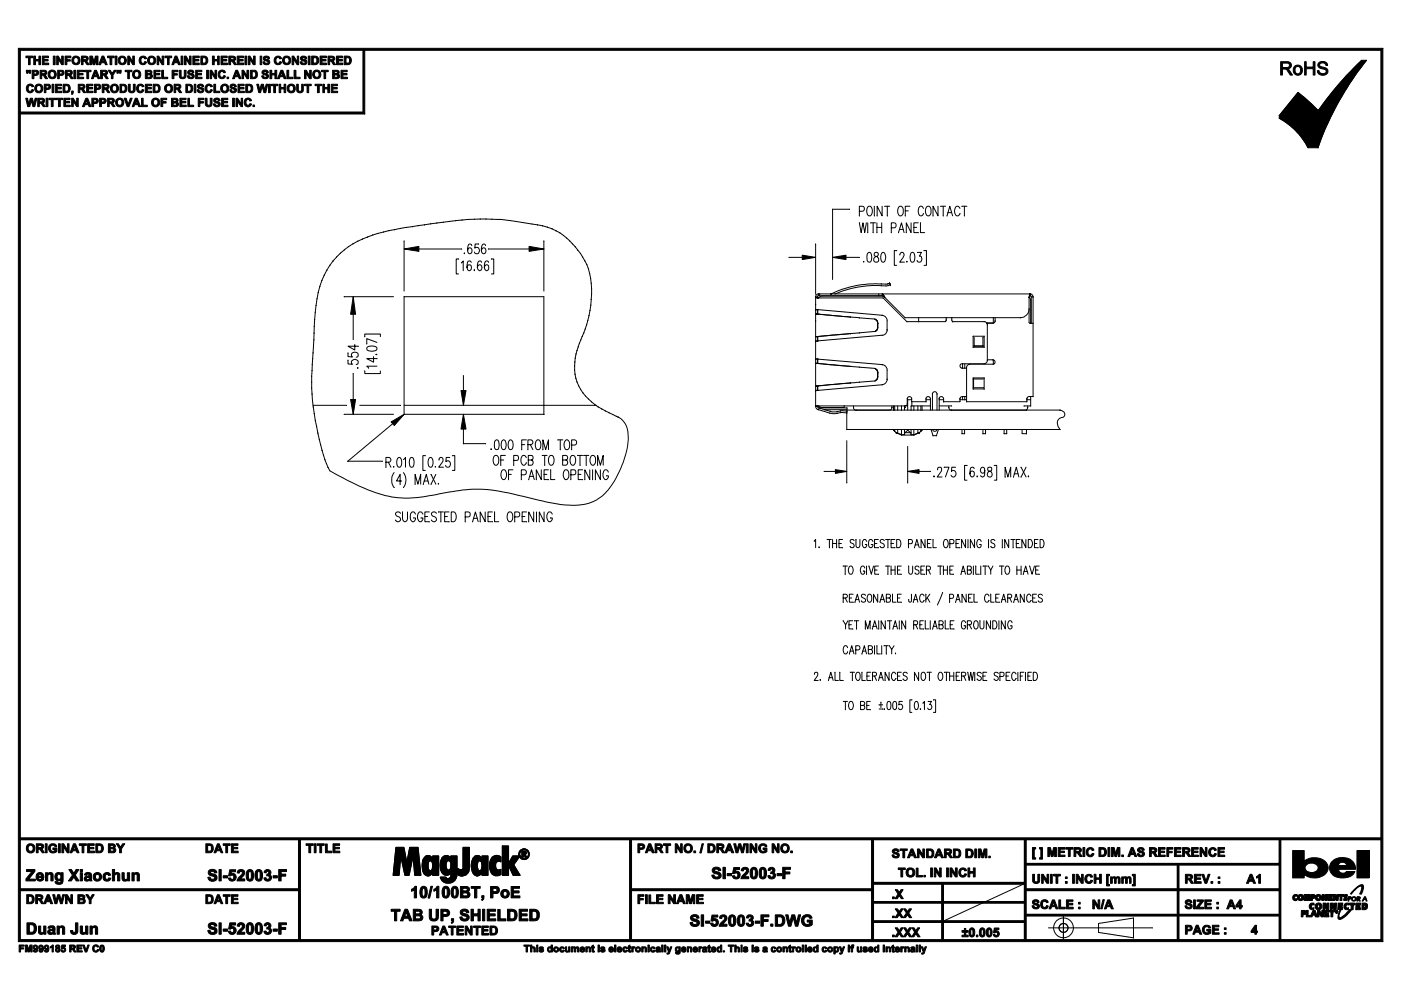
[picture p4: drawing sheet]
<svg xmlns="http://www.w3.org/2000/svg" width="297mm" height="210mm" viewBox="0 0 297 210" stroke-linecap="round" stroke-linejoin="round" font-family="sans-serif">
<g fill="#000">
<path d="M5.5 11.9h1.4v.3h-.5v1.5h-.3v-1.5h-.6zM5.8 18.1a.77 .77 0 0 1 1.3 .2l-.3 .1a.44 .44 0 0 0-.6-.2 .44 .44 0 0 0-.2 .6 .42 .42 0 0 0 .2 .5 .42 .42 0 0 0 .6-.3l.4 .1a.86 .86 0 0 1-1.3 .5 .86 .86 0 0 1-.2-1.3zM7.2 11.9h.3v.7h.3h.5v-.7h.3v1.8h-.3v-.8h-.8v.8h-.3zM9 11.9h1.3v.3h-1v.4h.9v.2v.1h-.9v.5h1v.3h-1.3zM11 17.9h.4v1.7h-.4zM11.3 11.9h.4v1.8h-.4zM11.7 17.9h1.3v.3h-.9v.3h.9v.3h-.9v.5h1v.3h-1.4zM12 11.9h.4l.7 1.2v-1.2h.3v1.8h-.3l-.7-1.2v1.2h-.4zM13.8 11.9h1.2v.3h-.8v.5h.7v.1v.2h-.7v.7h-.4zM15.2 19.3h.2a.35 .35 0 0 1 .2 .3 .35 .35 0 0 1-.2 .3l-.2 .1v-.1l.2-.3h-.2zM15.7 14.9h.3v1.8h-.3zM16.4 14.9h1.3v.3h-1v.4h.9v.1v.2h-.9v.5h1v.3h-1.3z"/>
<path d="M18.4 17.9h1.3v.3h-.9v.3h.8v.3h-.8v.5h.9v.3h-1.3zM17.9 14.9h1.4v.3h-.5v1.5h-.4v-1.5h-.5zM19 11.9h.6l.3 1.2 .3-1.2h.6v1.8h-.4v-1.4l-.3 1.4h-.4l-.3-1.4v1.4h-.4zM22.8 11.9h1.4v.3h-.5v1.5h-.4v-1.5h-.5zM22.9 14.9h.5l.4 .7 .4-.7h.4l-.6 1v.8h-.4v-.8zM24.4 11.9h.4v1.8h-.4zM26.5 14.9h1.5v.3h-.6v1.5h-.3v-1.5h-.6zM27.1 11.9h.3l.7 1.2v-1.2h.4v1.8h-.4l-.7-1.2v1.2h-.3zM27.2 17.9h.4v.9a.37 .37 0 0 0 .3 .5 .37 .37 0 0 0 .4-.5v-.9h.4v.6a.82 .82 0 0 1-.8 1.2 .82 .82 0 0 1-.7-1.2zM29.2 18.1a.81 .81 0 0 1 1.3 .2l-.4 .1a.44 .44 0 0 0-.5-.2 .44 .44 0 0 0-.3 .6 .42 .42 0 0 0 .3 .5 .42 .42 0 0 0 .5-.3l.4 .1a.86 .86 0 0 1-1.2 .5 .86 .86 0 0 1-.2-1.3zM29.7 12.1a.8 .8 0 0 1 1.4 .3l-.4 .1a.43 .43 0 0 0-.6-.3 .43 .43 0 0 0-.2 .6 .43 .43 0 0 0 .2 .6 .43 .43 0 0 0 .6-.4l.4 .2a.86 .86 0 0 1-1.3 .4 .86 .86 0 0 1-.2-1.3zM30.8 17.9h1.3v.3h-.9v.3h.9v.3h-.9v.5h1v.3h-1.4z"/>
<path d="M32.6 14.9h1.3v.3h-.9v.4h.9v.1v.2h-.9v.5h1v.3h-1.4zM33.3 11.9h.4l.7 1.2v-1.2h.3v1.8h-.3l-.7-1.2v1.2h-.4zM34.3 14.9h.4v1.5h.9v.3h-1.3zM35 11.9h1.4v.3h-.5v1.5h-.4v-1.5h-.5zM36.5 14.9h1.2v.3h-.8v.4h.7v.2v.1h-.7v.8h-.4zM38 14.9h.4v.9a.37 .37 0 0 0 .3 .6 .37 .37 0 0 0 .4-.5v-1h.4v.5a.97 .97 0 0 1-.6 1.3 .8 .8 0 0 1-.8-.3 .8 .8 0 0 1-.1-.9zM38.4 11.9h.4v1.8h-.4zM39.1 11.9h.4l.7 1.2v-1.2h.3v1.8h-.3l-.7-1.2v1.2h-.4zM40 15a.7 .7 0 0 1 1.1 .4h-.3a.3 .3 0 0 0-.4-.3 .3 .3 0 0 0-.2 .4 .77 .77 0 0 1 .9 .9 .81 .81 0 0 1-1.4-.3l.4-.1a.34 .34 0 0 0 .3 .5 .34 .34 0 0 0 .3-.5 .77 .77 0 0 1-.8-.9zM40.9 11.9h1.3v.3h-.9v.4h.9v.2v.1h-.9v.5h.9v.3h-1.3zM41.2 17.9h.3v1.7h-.3zM41.5 14.9h1.3v.3h-1v.4h.9v.3h-.9v.5h1v.3h-1.3z"/>
<path d="M42 18a.71 .71 0 0 1 1.2 .4h-.4a.3 .3 0 0 0-.3-.3 .3 .3 0 0 0-.3 .3 .86 .86 0 0 1 1 .9 .76 .76 0 0 1-.8 .4 .76 .76 0 0 1-.6-.7h.3a.34 .34 0 0 0 .4 .4 .34 .34 0 0 0 .3-.4 .75 .75 0 0 1-.9-.9zM43.8 14.9h.4v1.8h-.4zM44.5 14.9h.4l.7 1.2v-1.2h.3v1.8h-.3l-.7-1.2v1.2h-.4zM43.7 18.1a.78 .78 0 0 1 1.3 .2l-.3 .1a.44 .44 0 0 0-.6-.2 .44 .44 0 0 0-.2 .6 .44 .44 0 0 0 .3 .5 .44 .44 0 0 0 .5-.3l.3 .1a.85 .85 0 0 1-1.2 .5 .85 .85 0 0 1-.2-1.3zM45 11.9h.4v.7h.3h.4v-.7h.4v1.8h-.4v-.8h-.7v.8h-.4zM45.3 17.9h.4v1.4h.9v.3h-1.3zM46.9 11.9h1.3v.3h-1v.4h.9v.2v.1h-.9v.5h1v.3h-1.3zM46.5 15.1a.77 .77 0 0 1 1.3 .3l-.3 .1a.49 .49 0 0 0-.8-.2 .49 .49 0 0 0-.1 .7 .42 .42 0 0 0 .4 .4 .42 .42 0 0 0 .5-.4l.1 .1a.36 .36 0 0 1 .1 .4 .36 .36 0 0 1-.5 .2 .9 .9 0 0 1-.9-.5 .9 .9 0 0 1 .2-1.1zM48.9 18a.74 .74 0 0 1 1.2 .4h-.4a.3 .3 0 0 0-.3-.3 .3 .3 0 0 0-.3 .3 .9 .9 0 0 1 1 .9 .75 .75 0 0 1-.7 .4 .75 .75 0 0 1-.7-.7h.4a.34 .34 0 0 0 .3 .4 .34 .34 0 0 0 .3-.4l-.1-.1a.63 .63 0 0 1-.7-.2 .63 .63 0 0 1 0-.7zM50.3 11.9h1.3v.3h-.9v.4h.9v.2v.1h-.9v.5h1v.3h-1.4zM50.5 17.9h1.3v.3h-1v.3h.9v.3h-.9v.5h1v.3h-1.3zM51.3 14.9h.3l.8 1.2v-1.2h.3v1.8h-.3l-.8-1.2v1.2h-.3z"/>
<path d="M51.9 11.9h.4v1.8h-.4zM52.7 11.9h.3l.8 1.2v-1.2h.3v1.8h-.4l-.7-1.2v1.2h-.3zM54.4 17.9h.4l.3 1.2 .3-1.2h.4l.3 1.2 .3-1.2h.4l-.5 1.7h-.3l-.4-1.3-.4 1.3h-.3zM55.2 11.9h.3v1.8h-.3zM55.7 15a.74 .74 0 0 1 1.2 .4h-.4a.31 .31 0 0 0-.3-.2 .31 .31 0 0 0-.3 .2l.1 .1a.72 .72 0 0 1 .7 .2 .72 .72 0 0 1 .1 .8 .8 .8 0 0 1-1.3-.4l.3-.1a.34 .34 0 0 0 .4 .4 .34 .34 0 0 0 .3-.4 .75 .75 0 0 1-.9-.9zM55.9 12.1a.74 .74 0 0 1 1.2 .3h-.3a.3 .3 0 0 0-.3-.3 .3 .3 0 0 0-.3 .3 .86 .86 0 0 1 1 .9 .78 .78 0 0 1-.8 .4 .78 .78 0 0 1-.7-.6h.4a.34 .34 0 0 0 .4 .4 .34 .34 0 0 0 .2-.5 .74 .74 0 0 1-.8-.9zM56.9 17.9h.4v1.7h-.4zM57.2 14.9h.4v.7h.3h.4v-.7h.4v1.8h-.4v-.8h-.3h-.4v.8h-.4zM57.5 17.9h1.4v.3h-.5v1.4h-.4v-1.4h-.5zM59.2 17.9h.3v.6h.3h.4v-.6h.4v1.7h-.4v-.8h-.3h-.4v.8h-.3zM58.4 12.1a.77 .77 0 0 1 1.3 .3l-.4 .1a.43 .43 0 0 0-.6-.3 .43 .43 0 0 0-.2 .6 .45 .45 0 0 0 .3 .6 .45 .45 0 0 0 .5-.4l.2 .1a.36 .36 0 0 1 .1 .5 .36 .36 0 0 1-.5 .1 .9 .9 0 0 1-.9-.5 .9 .9 0 0 1 .2-1.1zM60.8 14.9h.4v1.5h.9v.3h-1.3z"/>
<path d="M61.9 11.9h.4l.7 1.2v-1.2h.3v1.8h-.3l-.7-1.2v1.2h-.4zM62.4 14.9h.3v1.5h.9v.3h-1.2zM62.9 17.9h.3v.9a.38 .38 0 0 0 .4 .5 .38 .38 0 0 0 .4-.5v-.9h.3v.6a.81 .81 0 0 1-.7 1.2 .81 .81 0 0 1-.7-1.2zM63.8 12.1a.71 .71 0 0 1 1.2 .3h-.3a.3 .3 0 0 0-.3-.3 .3 .3 0 0 0-.3 .3 .86 .86 0 0 1 1 .9 .78 .78 0 0 1-.8 .4 .78 .78 0 0 1-.7-.6h.4a.33 .33 0 0 0 .4 .4 .33 .33 0 0 0 .2-.5 .7 .7 0 0 1-.8-.9zM64.6 14.9h.3l.8 1.2v-1.2h.3v1.8h-.4l-.7-1.2v1.2h-.3zM64.6 17.9h1.4v.3h-.6v1.4h-.3v-1.4h-.5zM65.4 11.9h.3v1.8h-.3zM66.8 17.9h1.4v.3h-.5v1.4h-.4v-1.4h-.5zM67.9 11.9h1.3v.3h-1v.4h.9v.3h-.9v.5h1v.3h-1.3zM68.4 17.9h.4v.6h.3h.4v-.6h.3v1.7h-.3v-.8h-.3h-.4v.8h-.4zM68.2 14.9h1.4v.3h-.6v1.5h-.3v-1.5h-.5zM70.2 17.9h1.3v.3h-.9v.3h.9v.2v.1h-.9v.5h1v.3h-1.4z"/>
<path d="M71.3 11.9h1.3v.3h-.9v.4h.9v.2v.1h-.9v.5h1v.3h-1.4zM72.3 14.9h1.3v.3h-.9v.4h.9v.3h-.9v.5h1v.3h-1.4zM276.6 13.1h.3v1.1h1.5v-1.1h.4v2.8h-.4v-1.3h-.7h-.8v1.3h-.3zM279.6 13.3a1.1 1.1 0 0 1 1.9 .6h-.4a.67 .67 0 0 0-.6-.6 .67 .67 0 0 0-.7 .6l.4 .3a1.33 1.33 0 0 1 1.3 .8 1.12 1.12 0 0 1-1.1 1 1.12 1.12 0 0 1-1.1-1l.4-.1a.79 .79 0 0 0 .6 .7 .79 .79 0 0 0 .9-.5 1.47 1.47 0 0 0-1.4-.7l-.4-.4zM5.5 20.8h.3l.3 1.3 .3-1.3h.5l.3 1.3 .2-1.3h.4l-.4 1.8h-.4l-.4-1.3-.3 1.3h-.4zM9.8 20.8h.4v1.8h-.4zM10.4 20.8h1.4v.3h-.5v1.5h-.4v-1.5h-.5zM11.9 20.8h1.4v.3h-.5v1.5h-.4v-1.5h-.5zM13.5 20.8h1.4v.3h-1v.4h.9v.1v.2h-.9v.5h1v.3h-1.4zM15.2 20.8h.3l.8 1.2v-1.2h.3v1.8h-.3l-.8-1.1v1.1h-.3zM26.3 20.8h.5l.4 1.3 .4-1.3h.4l-.7 1.8h-.3zM30 20.8h.3v1.5h.9v.3h-1.2z"/>
<path d="M34.1 20.8h1.2v.3h-.8v.4h.7v.2v.1h-.7v.8h-.4zM38.1 20.8h1.4v.3h-1v.4h.9v.3h-.9v.5h1v.3h-1.4zM39.8 20.8h.4v1.5h.9v.3h-1.3zM42 20.8h1.2v.3h-.8v.4h.7v.2v.1h-.7v.8h-.4zM43.5 20.8h.4v1a.37 .37 0 0 0 .3 .5 .37 .37 0 0 0 .4-.5v-1h.4v.6a.82 .82 0 0 1-.8 1.2 .82 .82 0 0 1-.7-1.2zM45.5 20.9a.72 .72 0 0 1 1.1 .4h-.3a.31 .31 0 0 0-.3-.2 .31 .31 0 0 0-.3 .2v.1a.91 .91 0 0 1 1 .7 .73 .73 0 0 1-.8 .5 .73 .73 0 0 1-.6-.6h.3a.34 .34 0 0 0 .4 .4 .34 .34 0 0 0 .2-.5 .71 .71 0 0 1-.7-.2 .71 .71 0 0 1 0-.8zM47 20.8h1.3v.3h-.9v.4h.9v.1v.2h-.9v.5h.9v.3h-1.3zM49.3 20.8h.4v1.8h-.4zM50 20.8h.4l.7 1.2v-1.2h.3v1.8h-.3l-.7-1.1v1.1h-.4zM52 21a.8 .8 0 0 1 1.3 .3l-.3 .1a.43 .43 0 0 0-.6-.3 .43 .43 0 0 0-.2 .6 .42 .42 0 0 0 .2 .6 .42 .42 0 0 0 .6-.3l.3 .1a.86 .86 0 0 1-1.2 .4 .86 .86 0 0 1-.2-1.3zM85.7 52.8l3.1-.6v1.1zM112.2 52.2l3.1 .6-3.1 .5z"/>
<path d="M170.1 54.1l2.8 .5-2.8 .4zM176.5 54.6l2.9-.5v.9zM74.9 62.9l.5 3.7h-1.1zM74.3 84.7h1.1l-.5 3.1zM82.9 89.5l2.8-1.7-2.1 2.4zM98.3 87.8l.5 3.2h-1.1zM97.7 82.8h1.1l-.5 3.1zM177.1 99.6l2.4 .3-2.4 .5zM192.4 99.9l2.5-.3v.8zM220.4 179.7h.6v2.5h-.6v-.3h.3v-.6v-1.3h-.3zM5.6 184.4h1.8v.3l-1.3 1.7h1.4v.4h-2v-.4l1.3-1.6h-1.2zM8.2 196.3h.4v1.1a.34 .34 0 0 0 .4 .4 .34 .34 0 0 0 .3-.5v-1h.4v1.8h-.4v-.3a.62 .62 0 0 1-.7 .3 .62 .62 0 0 1-.4-.7z"/>
<path d="M9.6 178.9h.4v1.9h-.4zM10.5 179.2a.93 .93 0 0 1 1.5 .3h-.4a.61 .61 0 0 0-1 .2 .61 .61 0 0 0 .6 .8l.5-.3v-.1h-.5v-.3h.9v.3a.75 .75 0 0 1-.4 .7 .75 .75 0 0 1-.8 0 1.06 1.06 0 0 1-.4-1.6zM9.6 185h.5v.3a.61 .61 0 0 1 .8-.3 .61 .61 0 0 1 .4 .7v1.1h-.5v-1.1a.33 .33 0 0 0-.4-.4 .33 .33 0 0 0-.3 .5v1h-.5zM11.2 189.7h.4l.2 1.3 .4-1.3h.5l.3 1.4 .3-1.4h.4l-.5 1.9h-.4l-.4-1.4-.3 1.4h-.5zM12.4 178.9h.4v1.9h-.4zM13.1 178.9h.4l.8 1.3v-1.3h.3v1.9h-.3l-.8-1.2v1.2h-.4zM12.1 196.3h.5v.3a.61 .61 0 0 1 .7-.3 .61 .61 0 0 1 .4 .7v1.1h-.5v-1.2a.33 .33 0 0 0-.3-.3 .33 .33 0 0 0-.3 .4v1.1h-.5zM13.9 189.7h.4l.7 1.3v-1.3h.4v1.9h-.4l-.8-1.2v1.2h-.3zM14.6 184.4h.6l.5 .8 .2-.4a.7 .7 0 0 1 .8-.4l-.7 1.1 .8 1.3a.74 .74 0 0 1-.9-.4l-.2-.4-.3 .4a.77 .77 0 0 1-.9 .4l.9-1.3zM16 195.7h.5v.7a1.85 1.85 0 0 1-.3 1.6 .81 .81 0 0 1-.8 0 .81 .81 0 0 1-.5-.7h.5l.2 .4 .4-.1zM16.8 178.9h1.5v.3h-.5v1.6h-.4v-1.6h-.6zM17 196.3h.5v.4a.73 .73 0 0 0 .3 1.1 1.23 1.23 0 0 0 .4-1.5h.4v1.8h-.4v-.3a.71 .71 0 0 1-1 .2 .71 .71 0 0 1-.2-.9z"/>
<path d="M18.6 178.9h1.4v.3h-1v.5h.9v.1v.2h-.9v.5h1v.3h-1.4zM18.2 189.7h.5l.4 .8 .5-.8h.4l-.7 1.1v.8h-.4v-.8zM19.1 196.3h.4v.3a.63 .63 0 0 1 .8-.3 .63 .63 0 0 1 .4 .7v1.1h-.5v-1.2a.34 .34 0 0 0-.4-.3 .34 .34 0 0 0-.2 .4v1.1h-.5zM22.1 185.3a.83 .83 0 0 1 1.3 .2l-.4 .1-.2-.2a.48 .48 0 0 0-.6 .5 .48 .48 0 0 0 .8 .4v-.2l.5 .1a.89 .89 0 0 1-1.4 .5 .89 .89 0 0 1 0-1.4zM23.8 184.4h.5v.9a.61 .61 0 0 1 .8-.3 .61 .61 0 0 1 .3 .8v1h-.5v-1.2a.32 .32 0 0 0-.3-.3 .32 .32 0 0 0-.3 .4v1.1h-.5zM24.7 178.9h.4l.5 .8 .4-.8h.5l-.8 1.1v.8h-.3v-.8zM25.9 185h.4v.8a.39 .39 0 0 0 .2 .7 .39 .39 0 0 0 .5-.5v-1h.5v1.8h-.5v-.3a.64 .64 0 0 1-.7 .3 .64 .64 0 0 1-.4-.7zM28 185h.4v.3a.61 .61 0 0 1 .8-.3 .61 .61 0 0 1 .3 .7v1.1h-.4v-1.1a.33 .33 0 0 0-.4-.4 .33 .33 0 0 0-.3 .5v1h-.4zM44.3 195.8a1.05 1.05 0 0 1 1.7 .5l-.5 .1a.39 .39 0 0 0-.4-.5 .39 .39 0 0 0-.4 .5l.1 .1a1.04 1.04 0 0 1 1.2 1.2 1.06 1.06 0 0 1-1.1 .4 1.06 1.06 0 0 1-.8-.8l.4-.1a.46 .46 0 0 0 .5 .6 .46 .46 0 0 0 .4-.6 1.03 1.03 0 0 1-1.2-1.2zM44.3 184.5a1.05 1.05 0 0 1 1.7 .5l-.5 .1a.38 .38 0 0 0-.4-.4 .38 .38 0 0 0-.4 .4l.1 .1a1.22 1.22 0 0 1 1.2 .9 .99 .99 0 0 1-1 .8 .99 .99 0 0 1-.9-.9h.4a.46 .46 0 0 0 .5 .5 .46 .46 0 0 0 .4-.6l-.1-.1a.97 .97 0 0 1-1.1-1.1zM46.4 195.7h.5v2.4h-.5zM46.4 184.4h.5v2.4h-.5z"/>
<path d="M47.3 197h1v.4h-1zM47.3 185.7h1v.4h-1zM47.3 189.7h1.5v.3h-.5v1.6h-.4v-1.6h-.6zM47.3 178.9h1.5v.3h-.5v1.6h-.4v-1.6h-.6zM48.7 195.7h1.2v.4h-.8l-.1 .5a.81 .81 0 0 1 1 .5 .81 .81 0 0 1-.6 1 .81 .81 0 0 1-1-.7h.5l.1 .3a.41 .41 0 0 0 .6-.5 .41 .41 0 0 0-.8-.2l-.3-.1zM48.7 184.4h1.2v.4h-.8l-.1 .5a.82 .82 0 0 1 1 .5 .82 .82 0 0 1-.6 1 .82 .82 0 0 1-1-.6l.5-.1 .2 .3a.43 .43 0 0 0 .4-.5 .43 .43 0 0 0-.7-.2h-.3zM49.1 189.7h1.4v.3h-1.1v.5h1v.1v.2h-1v.5h1.1v.3h-1.4zM49.1 178.9h1.4v.3h-1.1v.5h1v.1v.2h-1v.5h1.1v.3h-1.4zM50.5 195.8a.84 .84 0 0 1 1.3 .2 .84 .84 0 0 1-.5 1.2l-.3 .5h.9v.4h-1.7l.3-.6a1.56 1.56 0 0 0 .9-1.3l-.4-.1-.2 .3-.5-.1zM50.5 184.5a.8 .8 0 0 1 1.3 .1 .8 .8 0 0 1-.3 1.2l-.5 .6h.9v.4h-1.7l.3-.6a1.28 1.28 0 0 0 .8-1.4h-.3l-.2 .3h-.5zM56.2 195.8a.66 .66 0 0 1 1 0 .66 .66 0 0 1-.1 1 .76 .76 0 0 1 .1 1.2 .76 .76 0 0 1-1.2-.4v-.2h.4a.38 .38 0 0 0 .5 .3 .38 .38 0 0 0 .2-.6 .38 .38 0 0 0-.5-.1v-.4a.31 .31 0 0 0 .4-.2 .31 .31 0 0 0-.2-.4 .31 .31 0 0 0-.4 .3h-.4zM56.2 184.5a.67 .67 0 0 1 1 0 .67 .67 0 0 1-.1 1 .74 .74 0 0 1 .3 1.1 .74 .74 0 0 1-1.2 0l-.2-.5h.4a.37 .37 0 0 0 .5 .3 .37 .37 0 0 0 .2-.5 .37 .37 0 0 0-.5-.2v-.4a.3 .3 0 0 0 .4-.1 .3 .3 0 0 0-.1-.4 .3 .3 0 0 0-.4 .1l-.1 .2-.4-.1z"/>
<path d="M57.9 197h.9v.4h-.9zM57.9 185.7h.9v.4h-.9zM59.1 195.7h1.6v.3h-1.1v.6h1v.2v.3h-1v1h-.5zM59.1 184.4h1.6v.4h-1.1v.5h1v.2v.3h-1v1h-.5zM64.9 178.9h1.5v.3h-.5v1.6h-.4v-1.6h-.6zM66.6 178.9h.4v1.9h-.4zM67.3 178.9h1.4v.3h-.5v1.6h-.4v-1.6h-.5zM69 178.9h.4v1.6h1v.3h-1.4zM70.6 178.9h1.4v.3h-1v.5h1v.3h-1v.5h1v.3h-1.4zM82.9 192.8h1.9v.4h-.7v2h-.5v-2h-.7zM87.2 188.6l.5-.3 .3-.4h.3v2.5h-.5v-1.8l-.6 .4zM91.4 187.9h.3l-.6 2.5h-.3z"/>
<path d="M91 192.8h.5v.7a1.32 1.32 0 0 0 .3 1.3h.4a1.29 1.29 0 0 0 .3-1.3v-.7h.5v.7a1.61 1.61 0 0 1-.5 1.7 .98 .98 0 0 1-1.1-.1 .98 .98 0 0 1-.4-1zM92 188.6l.4-.3 .3-.4h.3v2.5h-.4v-1.8l-.6 .4zM95.1 196.3h1.5v.3h-.5v1.6h-.4v-1.6h-.6zM95.7 194.8h.2a.37 .37 0 0 1 .3 .2 .37 .37 0 0 1-.1 .4l-.3 .4-.1-.2 .2-.4h-.2zM96.9 196.3h1.4v.3h-1.1v.5h1v.3h-1v.5h1.1v.3h-1.4zM97.7 193.1a1.01 1.01 0 0 1 1.7 .4h-.5a.38 .38 0 0 0-.4-.4 .38 .38 0 0 0-.4 .4l.1 .1a1.1 1.1 0 0 1 1.2 1.1 1.05 1.05 0 0 1-1 .6 1.05 1.05 0 0 1-.9-.9h.5a.46 .46 0 0 0 .4 .5 .46 .46 0 0 0 .5-.6 1.06 1.06 0 0 1-1.2-1.2zM98.6 196.3h.4l.8 1.3v-1.3h.3v1.9h-.4l-.7-1.2v1.2h-.4zM99.9 192.8h.5v1h.3h.6v-1h.5v2.4h-.5v-1h-.4h-.5v1h-.5zM99.9 188h1.9v.3h-.7v2.1h-.5v-2.1h-.7zM100.4 196.3h1.5v.3h-.6v1.6h-.3v-1.6h-.6zM102.1 196.3h1.4v.3h-1v.5h1v.3h-1v.5h1.1v.3h-1.5zM102.1 189.9h.5v.2a.74 .74 0 0 1-.4 .8l-.1-.2 .3-.3h-.3z"/>
<path d="M102.3 192.8h.5v2.4h-.5zM103.3 192.8h1.8v.4h-1.3v.6h1.2v.4h-1.2v.6h1.3v.4h-1.8zM105.5 192.8h.5v2h1.3v.4h-1.8zM108.4 188h1.7v.3h-1.3v.6h1.3v.4h-1.3v.6h1.4v.5h-1.8zM110.1 192.8h1.7v.4h-1.3v.6h1.3v.4h-1.3v.6h1.4v.4h-1.8zM135.3 189.7h1.2v.3h-.9v.5h.8v.3h-.8v.8h-.3zM136.9 189.7h.3v1.9h-.3zM137.6 189.7h.4v1.6h.9v.3h-1.3zM139.2 189.7h1.4v.3h-1v.5h.9v.3h-.9v.5h1v.3h-1.4zM140.7 178.9h1.5v.3h-.6v1.6h-.4v-1.6h-.5zM141.7 189.7h.4l.7 1.3v-1.3h.4v1.9h-.4l-.7-1.2v1.2h-.4zM143.2 178.9h.3l.8 1.3v-1.3h.3v1.9h-.3l-.8-1.2v1.2h-.3z"/>
<path d="M145.5 189.7h.6l.3 1.3 .4-1.3h.5v1.9h-.3v-1.5l-.4 1.5h-.2h-.2l-.4-1.5v1.5h-.3zM146.6 194.1a.97 .97 0 0 1 1.6 .5l-.5 .1a.41 .41 0 0 0-.4-.4 .41 .41 0 0 0-.4 .4l.1 .1a1.11 1.11 0 0 1 1.3 1.1 1.06 1.06 0 0 1-1.1 .5 1.06 1.06 0 0 1-.9-.8l.5-.1a.45 .45 0 0 0 .5 .6 .45 .45 0 0 0 .4-.6 1.11 1.11 0 0 1-1.3-1.1zM147.7 189.7h1.4v.3h-1v.5h1v.1v.2h-1v.5h1v.3h-1.4zM148.8 178.9h.3l-.4 1.9h-.3zM148.7 194h.5v2.4h-.5zM149.6 195.3h.9v.4h-.9zM151 194h1.2v.4h-.9v.5a.82 .82 0 0 1 1 .6 .82 .82 0 0 1-.7 1 .82 .82 0 0 1-.9-.8h.4l.3 .3a.42 .42 0 0 0 .4-.5 .42 .42 0 0 0-.7-.2l-.4-.1zM151.2 184a1 1 0 0 1 1.6 .6h-.5a.38 .38 0 0 0-.4-.4 .38 .38 0 0 0-.4 .5h.1a1.11 1.11 0 0 1 1.3 1.1 1.06 1.06 0 0 1-1.1 .6 1.06 1.06 0 0 1-.9-.9h.5a.47 .47 0 0 0 .5 .5 .47 .47 0 0 0 .4-.6 1.33 1.33 0 0 1-1.3-.9zM153.3 183.9h.5v2.4h-.5zM152.7 194.3a.81 .81 0 0 1 1.3-.1 .81 .81 0 0 1-.3 1.2l-.5 .6h.9v.4h-1.6a2.61 2.61 0 0 1 1.1-1.5 .34 .34 0 0 0-.1-.5 .34 .34 0 0 0-.5 .3h-.4zM154.2 185.2h.9v.5h-.9zM155.6 183.9h1.2v.5h-.9v.4a.82 .82 0 0 1 1 .6 .82 .82 0 0 1-.7 1 .82 .82 0 0 1-.9-.7h.4l.3 .3a.43 .43 0 0 0 .4-.6 .43 .43 0 0 0-.7-.1l-.4-.1z"/>
<path d="M155.6 178.9h.4l.2 1.3 .4-1.3h.5l.3 1.3 .3-1.3h.4l-.5 1.9h-.4l-.4-1.4-.3 1.4h-.5zM158.4 194.2a.67 .67 0 0 1 1-.2 .67 .67 0 0 1 0 1.1 .77 .77 0 0 1-.1 1.3 .77 .77 0 0 1-1.1-.7h.5a.37 .37 0 0 0 .5 .2 .37 .37 0 0 0 .1-.5 .37 .37 0 0 0-.5-.1l.1-.4a.3 .3 0 0 0 .4-.2 .3 .3 0 0 0-.3-.4 .3 .3 0 0 0-.3 .3h-.5zM158.2 178.9h.4v1.9h-.4zM157.3 184.2a.81 .81 0 0 1 1.3-.1 .81 .81 0 0 1-.3 1.3l-.5 .5h.9v.4h-1.6l.3-.6a1.4 1.4 0 0 0 .8-1.3l-.4-.1-.2 .4-.5-.1zM159 178.9h.4l.7 1.3v-1.3h.4v1.9h-.4l-.8-1.2v1.2h-.3zM160.1 195.3h1v.4h-1zM161.3 194h1.7v.4h-1.2v.5h1.1v.5h-1.1v1h-.5zM161 179.2a.96 .96 0 0 1 1.6 .3h-.4a.58 .58 0 0 0-.8-.2 .58 .58 0 0 0-.1 .9 .47 .47 0 0 0 .5 .3 .47 .47 0 0 0 .4-.4h-.4v-.3h.8v.3a.69 .69 0 0 1-.3 .7 .69 .69 0 0 1-.7 0 1.03 1.03 0 0 1-.6-1.6zM163.1 184a.67 .67 0 0 1 1 0 .67 .67 0 0 1-.1 1 .75 .75 0 0 1 .1 1.2 .75 .75 0 0 1-1.2-.2l-.1-.3 .5-.1a.36 .36 0 0 0 .5 .3 .36 .36 0 0 0 .1-.5 .36 .36 0 0 0-.5-.1v-.4l.2-.1a.29 .29 0 0 0 .3-.3 .29 .29 0 0 0-.4-.2 .29 .29 0 0 0-.2 .3l-.4-.1zM163.4 195.9h.5v.5h-.5zM163.7 178.9h.4l.7 1.3v-1.3h.4v1.9h-.4l-.8-1.2v1.2h-.3zM164.8 185.2h.9v.5h-.9z"/>
<path d="M165.9 183.9h1.7v.4h-1.1v.6h1v.4h-1v1h-.6zM166.6 194h.5l.3 1.6 .5-1.6h.6l.4 1.7 .4-1.7h.5l-.6 2.4h-.5l-.5-1.8-.5 1.8h-.5zM170.2 194.3a1.18 1.18 0 0 1 2 .3l-.5 .1a.71 .71 0 0 0-1-.3 .71 .71 0 0 0-.2 1 .63 .63 0 0 0 .5 .6 .63 .63 0 0 0 .7-.5h-.5v-.4h1v.4a.78 .78 0 0 1-1 .9 1.28 1.28 0 0 1-1.2-.7 1.28 1.28 0 0 1 .2-1.4zM189.3 180.2a.78 .78 0 0 1 .8-.2 .78 .78 0 0 1 .5 .6h-.4a.32 .32 0 0 0-.3-.4 .32 .32 0 0 0-.3 .4 .91 .91 0 0 1 1 .9 .81 .81 0 0 1-.8 .4 .81 .81 0 0 1-.7-.6l.4-.1a.35 .35 0 0 0 .4 .4 .35 .35 0 0 0 .3-.4 .81 .81 0 0 1-.9-1zM189.8 196.7h.5l.4 .7 .3-.7h.5l-.6 1 .6 .9h-.4l-.4-.6-.5 .6h-.4l.6-.9zM189.8 188.6h.5l.4 .6 .3-.6h.5l-.6 1 .6 .9h-.4l-.4-.6-.5 .6h-.4l.6-1zM189.8 192.7h.5l.4 .6 .3-.6h.5l-.6 .9 .6 1h-.4l-.4-.7-.5 .7h-.4l.6-1zM190.5 184h1.4v.4h-.5v1.5h-.4v-1.5h-.5zM190.8 180h1.6v.3h-.6v1.6h-.4v-1.6h-.6zM191.6 196.7h.4l.4 .7 .4-.7h.4l-.5 1 .6 .9h-.5l-.4-.6-.4 .6h-.5l.7-.9zM191.6 192.7h.4l.4 .6 .4-.6h.4l-.5 .9 .6 1h-.5l-.4-.7-.4 .7h-.5l.7-1zM193.4 196.7h.4l.4 .7 .4-.7h.4l-.6 1 .7 .9h-.5l-.4-.6-.4 .6h-.5l.6-.9z"/>
<path d="M194.3 184.1h.3v1.5h1v.3h-1.3zM194.5 180h.4l.8 1.3v-1.3h.3v1.9h-.4l-.7-1.3v1.3h-.4zM197.3 184h.4v1.9h-.4zM198.1 184h.4l.7 1.3v-1.3h.4v1.9h-.4l-.8-1.2v1.2h-.3zM200.7 184h.4v1.9h-.4zM201.4 184h.4l.8 1.3v-1.3h.3v1.9h-.3l-.8-1.2v1.2h-.4zM203.5 184.3a.83 .83 0 0 1 1.4 .3l-.3 .1a.52 .52 0 0 0-.8-.3 .52 .52 0 0 0-.1 .8 .44 .44 0 0 0 .4 .4 .44 .44 0 0 0 .5-.3h.3a.9 .9 0 0 1-1.3 .5 .9 .9 0 0 1-.2-1.3zM205.2 184h.4v.8h.3h.5v-.8h.4v1.9h-.4v-.8h-.8v.8h-.4zM206.7 180h.3v1.9h-.3zM207.4 180h.6l.3 1.3 .4-1.3h.6v1.9h-.4v-1.5l-.4 1.5h-.4l-.3-1.5v1.5h-.4zM210.8 196.8h1v.3h-.7l-.1 .3a.64 .64 0 0 1 .9 .4 .64 .64 0 0 1-.5 .8 .64 .64 0 0 1-.8-.5h.3l.1 .2a.32 .32 0 0 0 .4-.1 .32 .32 0 0 0 0-.4 .32 .32 0 0 0-.5 0l-.3-.1zM219.1 190.9a.75 .75 0 0 1 1.2 .4h-.4a.33 .33 0 0 0-.3-.2 .33 .33 0 0 0-.3 .2v.1a.99 .99 0 0 1 1.1 .8 .82 .82 0 0 1-.8 .5 .82 .82 0 0 1-.8-.6l.4-.1a.36 .36 0 0 0 .4 .5 .36 .36 0 0 0 .3-.5 .73 .73 0 0 1-.8-.3 .73 .73 0 0 1 0-.8z"/>
<path d="M218.9 179.7h.7v.3h-.3v.5v1.4h.3v.3h-.7zM218.9 185.4h.4v1a.39 .39 0 0 0 .4 .6 .39 .39 0 0 0 .3-.6v-1h.4v.6a.96 .96 0 0 1-.5 1.3 .73 .73 0 0 1-.8-.2 .73 .73 0 0 1-.2-.7zM220.8 185.4h.4l.8 1.2v-1.2h.3v1.9h-.3l-.8-1.2v1.2h-.4zM220.8 191a.83 .83 0 0 1 1.4 .3l-.3 .1a.46 .46 0 0 0-.6-.3 .46 .46 0 0 0-.3 .6 .47 .47 0 0 0 .3 .7 .47 .47 0 0 0 .6-.4l.3 .1a.86 .86 0 0 1-1.1 .5 .86 .86 0 0 1-.4-1.1zM222.2 179.7h.5l.4 1.3 .3-1.3h.6v1.9h-.4v-1.5l-.3 1.5h-.4l-.4-1.5v1.5h-.3zM222.7 185.4h.4v1.9h-.4zM223.3 185.4h1.5v.3h-.5v1.6h-.4v-1.6h-.6zM224.4 179.7h1.4v.3h-1.1v.5h1v.1v.2h-1v.5h1.1v.3h-1.4zM224.5 190.8h.4v1.6h.9v.3h-1.3zM226.1 190.8h1.4v.3h-1v.4h1v.4h-1v.5h1v.3h-1.4zM226 179.7h1.5v.3h-.6v1.6h-.4v-1.6h-.5zM227.4 185.4h.4v1.9h-.4z"/>
<path d="M228.2 185.4h.4l.7 1.2v-1.2h.4v1.9h-.4l-.8-1.2v1.2h-.3zM229.6 179.7h.4v1.9h-.4zM230.2 185.6a.82 .82 0 0 1 1.4 .3l-.3 .1a.45 .45 0 0 0-.6-.3 .45 .45 0 0 0-.3 .6 .45 .45 0 0 0 .3 .6 .45 .45 0 0 0 .6-.3l.3 .1a.9 .9 0 0 1-1.2 .5 .9 .9 0 0 1-.3-1.4zM230.5 180a.82 .82 0 0 1 1.4 .3h-.3a.51 .51 0 0 0-.8-.2 .51 .51 0 0 0-.1 .8 .44 .44 0 0 0 .4 .4 .44 .44 0 0 0 .5-.4l.3 .1a.9 .9 0 0 1-1.3 .5 .9 .9 0 0 1-.2-1.3zM231.7 190.8h.4l.7 1.3v-1.3h.4v1.9h-.4l-.8-1.3v1.3h-.3zM232 185.4h.4v.7h.3h.4v-.7h.4v1.9h-.4v-.9h-.7v.9h-.4zM233.8 190.8h.3l-.4 1.9h-.3zM234.6 185.4h.6v.3h-.3v.9v.9h.3v.3h-.6zM234.9 179.7h.4v1.9h-.4zM235.5 185.9h.3v.2l.5-.2 .3 .2a.48 .48 0 0 1 .6-.2 .48 .48 0 0 1 .3 .5v.9h-.4v-1a.23 .23 0 0 0-.3-.1 .23 .23 0 0 0-.1 .2l-.1 .9h-.3v-1a.23 .23 0 0 0-.3-.1 .23 .23 0 0 0-.2 .2v.9h-.3zM235.6 179.7h.6l.4 1.3 .3-1.3h.5v1.9h-.3v-1.5l-.4 1.5h-.3l-.4-1.5v1.5h-.4zM237.8 185.9h.4v.2l.5-.2 .3 .2a.46 .46 0 0 1 .5-.2 .46 .46 0 0 1 .3 .5v.9h-.3v-1a.23 .23 0 0 0-.3-.1 .23 .23 0 0 0-.2 .2v.9h-.4v-.9a.23 .23 0 0 0-.2-.3 .23 .23 0 0 0-.2 .3v.9h-.4z"/>
<path d="M240.1 185.4h.6v2.4h-.6v-.3h.3v-.5v-1.3h-.3zM241.3 180a.78 .78 0 0 1 1.3 .3h-.4a.32 .32 0 0 0-.3-.3 .32 .32 0 0 0-.3 .3 .91 .91 0 0 1 1 .9 .8 .8 0 0 1-.8 .4 .8 .8 0 0 1-.7-.6h.4a.35 .35 0 0 0 .4 .4 .35 .35 0 0 0 .3-.5l-.1-.1a.71 .71 0 0 1-.8-.8zM245.6 179.7h1.4v.3h-1v.5h.9v.1v.2h-.9v.5h1.1v.3h-1.5zM247.4 179.7h1.3v.3h-.9v.5h.7v.2v.1h-.7v.8h-.4zM249 179.7h1.4v.3h-1v.5h.9v.1v.2h-.9v.5h1v.3h-1.4zM251.5 190.9a.79 .79 0 0 1 1.2 .4h-.4a.32 .32 0 0 0-.3-.3 .32 .32 0 0 0-.3 .4 .91 .91 0 0 1 1 .9 .81 .81 0 0 1-.8 .4 .81 .81 0 0 1-.7-.6l.4-.1a.36 .36 0 0 0 .4 .5 .36 .36 0 0 0 .3-.5 .73 .73 0 0 1-.8-.3 .73 .73 0 0 1 0-.8zM252.6 179.7h1.4v.3h-1v.5h1v.1v.2h-1v.5h1.1v.3h-1.5zM253.1 190.8h.3v1.9h-.3zM253.2 185.4h1.4v.3h-1v.4h.9v.2v.1h-.9v.5h1.1v.4h-1.5zM253.8 190.8h1.3v.3l-1 1.3h1.1v.3h-1.5v-.4l.9-1.2h-.8zM254.4 179.7h.4l.8 1.3v-1.3h.3v1.9h-.4l-.7-1.2v1.2h-.4zM255.4 190.8h1.4v.3h-1v.4h.9v.4h-.9v.5h1.1v.3h-1.5z"/>
<path d="M254.8 185.4h.4l.5 1.4 .5-1.4h.3l-.6 1.9h-.4zM255.3 196.4a.89 .89 0 0 1 1.4 .3l-.4 .1a.61 .61 0 0 0-1 .1 .61 .61 0 0 0 .6 .9l.4-.3v-.1h-.4v-.3h.8v.3a.74 .74 0 0 1-.4 .7 .74 .74 0 0 1-.8 0 1.04 1.04 0 0 1-.2-1.7zM257 196.2h1.4v.3h-1v.4h1v.3h-1v.6h1.1v.3h-1.5zM256.5 180a.82 .82 0 0 1 1.4 .3h-.4a.45 .45 0 0 0-.6-.3 .45 .45 0 0 0-.2 .6 .47 .47 0 0 0 .2 .7 .47 .47 0 0 0 .7-.4l.3 .1a.9 .9 0 0 1-1.3 .5 .9 .9 0 0 1-.2-1.3zM258.2 179.7h1.4v.3h-1v.5h.9v.3h-.9v.5h1.1v.3h-1.5zM266.4 185.8l.6-.4h.2v1.9h-.3v-1.4l-.5 .3zM4.1 200.4h1v.2h-.7v.4h.6v.1v.1h-.6v.6h-.3zM5.4 200.4h.4l.3 1 .2-1h.5v1.4h-.3v-1.1l-.3 1.1h-.3l-.3-1.1v1.1h-.2zM10.7 200.7l.4-.3h.2v1.4h-.3v-1l-.3 .2zM13.1 200.4h.8v.3h-.6v.2a.51 .51 0 0 1 .6 .4 .51 .51 0 0 1-.4 .6 .51 .51 0 0 1-.6-.4l.3-.1 .2 .2a.26 .26 0 0 0 .2-.3 .26 .26 0 0 0-.3-.2l-.3 .1zM16.3 200.4h1.1v.2h-.8v.4h.8v.1v.1h-.8v.4h.8v.2h-1.1zM17.5 200.4h.4l.3 1.1 .4-1.1h.3l-.5 1.4h-.3z"/>
<path d="M19.8 200.5a.69 .69 0 0 1 1.2 .2l-.3 .1-.2-.1a.46 .46 0 0 0-.6 .4 .46 .46 0 0 0 .6 .4l.2-.2 .3 .1a.72 .72 0 0 1-1.1 .4 .72 .72 0 0 1-.2-1.1zM111.1 200.4h1.2v.2h-.5v1.2h-.3v-1.2h-.4zM112.5 200.4h.3v.5a.45 .45 0 0 1 .6-.1 .45 .45 0 0 1 .1 .7v.3h-.3l-.1-.8a.23 .23 0 0 0-.3 0 .23 .23 0 0 0 0 .3v.5h-.3zM114.4 200.8h.5l.3 .2-.6 .1a.51 .51 0 0 1 .5 .7l-.5 .1-.3-.4 .6 .2 .1-.2a.49 .49 0 0 1-.5-.2 .49 .49 0 0 1-.1-.5zM118.8 200.9l.6-.1 .3 .3h-.3l-.2-.1a.3 .3 0 0 0-.3 .3 .3 .3 0 0 0 .5 .2v-.1l.3 .1a.57 .57 0 0 1-.9 .3 .57 .57 0 0 1 0-.9zM119.9 200.7h.2v.3a.47 .47 0 0 0 .3 .7 .77 .77 0 0 0 .2-1h.3v1.1h-.3v-.1a.38 .38 0 0 1-.5 .2 .38 .38 0 0 1-.2-.4zM121.2 200.7h.2v.2l.3-.2a.38 .38 0 0 0 .7 0l.3 .2 .1 .9h-.3v-.7a.19 .19 0 0 0-.3-.1 .19 .19 0 0 0-.1 .2v.6h-.3v-.8h-.1l-.2 .1v.7h-.3zM124.2 200.7h.3v.2a.39 .39 0 0 1 .5-.2 .39 .39 0 0 1 .2 .5v.6h-.3v-.7l-.1-.1a.42 .42 0 0 0-.3 .6v.2h-.3zM125.5 200.5l.3-.1v.3h.2v.3h-.2v.6h.2a.27 .27 0 0 1-.3 .3 .27 .27 0 0 1-.2-.4v-.5h-.1zM127.4 200.8h.6l.3 .2-.7 .1a.52 .52 0 0 1 .6 .7l-.6 .1-.3-.4 .6 .2 .1-.2a.51 .51 0 0 1-.6-.7zM130.3 200.4h.3v1.4h-.3zM132.2 200.9l.5-.1 .4 .3h-.3l-.2-.1a.3 .3 0 0 0-.3 .3 .3 .3 0 0 0 .4 .2l.1-.1 .3 .1a.57 .57 0 0 1-.9 .3 .57 .57 0 0 1 0-.9z"/>
<path d="M133.3 200.5l.3-.1v.3h.2v.3h-.2v.6h.2a.27 .27 0 0 1-.4 .3 .27 .27 0 0 1-.1-.4v-.5h-.2zM133.9 200.7h.3v.2l.2-.2 .3 .1-.1 .2-.3 .1-.1 .7h-.3zM136.1 200.7h.3v.2a.39 .39 0 0 1 .4-.2 .39 .39 0 0 1 .3 .5v.6h-.3v-.7l-.2-.1a.42 .42 0 0 0-.2 .6v.2h-.3zM138 200.9l.6-.1 .3 .3h-.3v-.1a.29 .29 0 0 0-.4 .3 .29 .29 0 0 0 .4 .2v-.1l.3 .1a.57 .57 0 0 1-.8 .3 .57 .57 0 0 1-.1-.9zM140.3 200.4h.3v1.4h-.3zM140.9 200.4h.3v1.4h-.3zM141.3 200.7h.3l.3 .8 .3-.8h.2l-.3 1.1a.36 .36 0 0 1-.3 .4 .36 .36 0 0 1-.4-.1l.3-.1v-.2zM145.7 200.7h.3v.2a.39 .39 0 0 1 .4-.2 .39 .39 0 0 1 .3 .5v.6h-.3v-.6a.21 .21 0 0 0-.3-.2 .21 .21 0 0 0-.1 .2v.6h-.3zM148.2 200.7h.2v.2l.4-.1v.2l-.3 .1-.1 .7h-.2zM150.2 200.5l.2-.1v.3h.3v.3h-.3v.6h.3v.2l-.5-.1v-.7h-.2zM153.3 201.6h.3v.2h-.3zM154.4 200.4h1.2v.2h-.5v1.2h-.2v-1.2h-.5z"/>
<path d="M155.8 200.4h.3v.5a.45 .45 0 0 1 .6-.1 .45 .45 0 0 1 .1 .7v.3h-.3v-.7l-.3-.1-.1 .2v.6h-.3zM157.7 200.8h.6l.2 .2-.6 .1a.51 .51 0 0 1 .6 .7l-.6 .1-.3-.4 .6 .2 .1-.2a.49 .49 0 0 1-.5-.2 .49 .49 0 0 1-.1-.5zM160.1 200.8h.5l.3 .2h-.5l-.2 .1 .7 .2a.48 .48 0 0 1-.4 .6 .48 .48 0 0 1-.6-.4l.6 .2 .1-.2a.49 .49 0 0 1-.5-.7zM163.6 200.9l.6-.1 .3 .3h-.3l-.1-.1a.3 .3 0 0 0-.4 .3 .3 .3 0 0 0 .5 .2v-.1l.3 .1a.57 .57 0 0 1-.9 .3 .57 .57 0 0 1 0-.9zM166 200.7h.3v.2a.39 .39 0 0 1 .5-.2 .39 .39 0 0 1 .2 .5v.6h-.3v-.6a.21 .21 0 0 0-.2-.2 .21 .21 0 0 0-.2 .2v.6h-.3zM167.3 200.5l.3-.1v.3h.2v.3h-.2v.6h.2a.27 .27 0 0 1-.4 .3 .27 .27 0 0 1-.1-.4v-.5h-.1zM168 200.7h.2v.2l.2-.2 .3 .1-.1 .2-.3 .1v.7h-.3zM170.1 200.4h.3v1.4h-.3zM170.7 200.4h.3v1.4h-.3zM174.4 200.9l.6-.1 .3 .3h-.3l-.1-.1a.3 .3 0 0 0-.4 .3 .3 .3 0 0 0 .5 .2v-.1l.3 .1a.57 .57 0 0 1-.9 .3 .57 .57 0 0 1 0-.9zM178 200.7h.3l.2 .8 .3-.8h.3l-.4 1.1a.36 .36 0 0 1-.2 .4 .36 .36 0 0 1-.5-.1l.3-.1v-.2zM180.6 200.4h.5l-.1 .2h-.2v.1h.2v.3h-.2v.8h-.3v-.8h-.2v-.3h.2z"/>
<path d="M181.7 200.7h.3v.3a.47 .47 0 0 0 .2 .7 .77 .77 0 0 0 .2-1h.3v1.1h-.2v-.1a.38 .38 0 0 1-.5 .2 .38 .38 0 0 1-.3-.4zM183 200.8h.6l.3 .2-.7 .1a.52 .52 0 0 1 .6 .7l-.6 .1-.3-.4 .6 .2 .1-.2a.51 .51 0 0 1-.6-.7zM187.8 200.7h.3v.2a.39 .39 0 0 1 .4-.2 .39 .39 0 0 1 .3 .5v.6h-.3v-.8a.21 .21 0 0 0-.3 0 .21 .21 0 0 0-.1 .2v.6h-.3zM189.1 200.5l.3-.1v.3h.2v.3h-.2v.6h.2v.2l-.5-.1v-.7h-.1zM191 200.7h.3v.2l.4-.1-.1 .2-.3 .1v.7h-.3zM191.8 200.7h.3v.2l.2-.1a.39 .39 0 0 1 .4 0 .39 .39 0 0 1 .1 .4v.6h-.3v-.6a.21 .21 0 0 0-.2-.2 .21 .21 0 0 0-.2 .2v.6h-.3zM194.3 200.4h.3v1.4h-.3zM194.9 200.4h.3v1.4h-.3zM195.3 200.7h.3l.3 .8 .2-.8h.3l-.6 1.6a.22 .22 0 0 1-.3 0 .22 .22 0 0 1-.1-.2l.3-.3z"/>
<path d="M5.6 14.9h.4l-.1 .6h-.2zM6.1 14.9h.4v.6h-.3z"/>
<path d="M6.8 14.9h.3a.69 .69 0 0 1 .8 0 .69 .69 0 0 1 .2 .8l-.2 .2-.7 .1v.7h-.4zM7.2 15.2v.5h.4a.28 .28 0 0 0 .2-.4 .28 .28 0 0 0-.4-.1z"/>
<path d="M7.4 18.7a.91 .91 0 0 1 1.8 0 .91 .91 0 0 1-1.8 0zM7.9 18.3a.56 .56 0 0 0-.1 .8 .56 .56 0 0 0 .9 0 .57 .57 0 0 0-.1-.8 .57 .57 0 0 0-.7 0z"/>
<path d="M8.5 14.9h.4a.69 .69 0 0 1 .7 0 .69 .69 0 0 1 .3 .7l-.4 .3 .6 .8a1.13 1.13 0 0 1-1-.7l-.3-.1v.8h-.3zM8.8 15.2v.4h.5a.22 .22 0 0 0 .3-.2 .22 .22 0 0 0-.3-.2z"/>
<path d="M9.4 17.9h.2a.7 .7 0 0 1 .8 0 .7 .7 0 0 1 .3 .8l-.3 .2-.7 .1v.6h-.3zM9.7 18.2v.5h.1a.34 .34 0 0 0 .4 0 .34 .34 0 0 0 .2-.4z"/>
<path d="M10.2 15.8a.92 .92 0 0 1 1.8 0 .92 .92 0 0 1-1.8 0zM10.8 15.2a.57 .57 0 0 0-.2 .9 .57 .57 0 0 0 .9 0 .59 .59 0 0 0 0-.7 .59 .59 0 0 0-.7-.2z"/>
<path d="M12.2 14.9h.3a.73 .73 0 0 1 .8 0 .73 .73 0 0 1 .2 .8l-.3 .3h-.6v.7h-.4zM12.6 15.2v.5h.1a.34 .34 0 0 0 .4 0 .34 .34 0 0 0 .1-.3z"/>
<path d="M13.4 17.9h.2a.94 .94 0 0 1 1.3 .9 .94 .94 0 0 1-1.3 .8h-.2zM13.8 18.2v1.1a.61 .61 0 0 0 .7-.5 .61 .61 0 0 0-.7-.6z"/>
<path d="M13.9 14.9h.4a.8 .8 0 0 1 1 .5 .44 .44 0 0 1-.4 .5l.6 .8a1.04 1.04 0 0 1-1-.7l-.3-.1v.8h-.3zM14.2 15.2v.2a.41 .41 0 0 0 .7 .1v-.3z"/>
<path d="M15.2 12.8a.95 .95 0 0 1 1.9 0 .95 .95 0 0 1-1.9 0zM15.8 12.3a.57 .57 0 0 0-.1 .8 .57 .57 0 0 0 .8 0 .58 .58 0 0 0 0-.7 .58 .58 0 0 0-.7-.1z"/>
<path d="M16.6 17.9h.3a.69 .69 0 0 1 .8 0 .69 .69 0 0 1 .3 .6l-.4 .3 .6 .8a1.13 1.13 0 0 1-1-.7h-.3v.7h-.3zM16.9 18.2v.4h.5a.22 .22 0 0 0 .2-.2 .22 .22 0 0 0-.2-.2z"/>
<path d="M17.3 11.9h.3a.65 .65 0 0 1 .8 .1 .65 .65 0 0 1 .2 .7l-.4 .2 .7 .8a1.05 1.05 0 0 1-1-.7h-.3v.7h-.3zM17.6 12.2v.2a.41 .41 0 0 0 .7 .2v-.1a.48 .48 0 0 0-.7-.3z"/>
<path d="M20 17.9h.3a.69 .69 0 0 1 .8 0 .69 .69 0 0 1 .2 .8l-.2 .2-.7 .1v.6h-.4zM20.4 18.2v.5h.4a.28 .28 0 0 0 .2-.4 .28 .28 0 0 0-.4-.1z"/>
<path d="M20.1 14.9h.3l.8 1.8a.37 .37 0 0 1-.5 0 .37 .37 0 0 1-.1-.4h-.7a.35 .35 0 0 1-.1 .4 .35 .35 0 0 1-.4 0zM20.2 15.3l-.2 .7h.5z"/>
<path d="M21.3 14.9h.4a.85 .85 0 0 1 1.1 .5l-.1 .3-.4 .2 .6 .8a1.13 1.13 0 0 1-.9-.7l-.3-.1v.8h-.4zM21.7 15.2v.4h.5a.22 .22 0 0 0 .2-.2 .22 .22 0 0 0-.2-.2z"/>
<path d="M21.7 17.9h.3a.83 .83 0 0 1 1.2 .5l-.2 .3-.3 .1 .6 .8a1.13 1.13 0 0 1-1-.7h-.2v.7h-.4zM22.1 18.2v.4h.4a.22 .22 0 0 0 .3-.2 .22 .22 0 0 0-.3-.2z"/>
<path d="M21.6 11.9h.4l.7 1.8a.37 .37 0 0 1-.4 0 .37 .37 0 0 1-.1-.4h-.7a.35 .35 0 0 1-.1 .4 .35 .35 0 0 1-.4 0zM21.8 12.3l-.2 .7h.5z"/>
<path d="M23.4 18.7a.91 .91 0 0 1 1.8 0 .91 .91 0 0 1-1.8 0zM23.9 18.3a.56 .56 0 0 0 0 .8 .56 .56 0 0 0 .8 0 .57 .57 0 0 0 0-.8 .57 .57 0 0 0-.8 0z"/>
<path d="M24.8 14.9h.3v.6h-.3zM25.3 14.9h.4l-.1 .6h-.2z"/>
<path d="M25.1 12.8a.92 .92 0 0 1 1.8 0 .92 .92 0 0 1-1.8 0zM25.7 12.3a.57 .57 0 0 0-.2 .8 .57 .57 0 0 0 .9 0 .58 .58 0 0 0-.1-.7 .58 .58 0 0 0-.6-.1z"/>
<path d="M25.4 17.9h.3a.93 .93 0 0 1 1.2 .8 .93 .93 0 0 1-1.2 .9h-.3zM25.8 18.2v1.1a.61 .61 0 0 0 .7-.5 .61 .61 0 0 0-.7-.6z"/>
<path d="M28.1 15.8a.92 .92 0 0 1 1.8 0 .92 .92 0 0 1-1.8 0zM28.6 15.3a.54 .54 0 0 0 .1 .9 .54 .54 0 0 0 .8-.4l-.2-.5a.47 .47 0 0 0-.7 0z"/>
<path d="M30.8 14.9h.4a.78 .78 0 0 1 1 .3v.4l-.2 .1a.56 .56 0 0 1 .2 .8 .56 .56 0 0 1-.7 .2h-.7zM31.2 15.2v.4h.4a.2 .2 0 0 0 .3-.2 .2 .2 0 0 0-.3-.2zM31.2 15.9v.2a.32 .32 0 0 0 .2 .3 .32 .32 0 0 0 .3-.1 .23 .23 0 0 0 .3-.2 .23 .23 0 0 0-.3-.2z"/>
<path d="M31.3 12.8a.92 .92 0 0 1 1.8 0 .92 .92 0 0 1-1.8 0zM31.9 12.3a.57 .57 0 0 0-.2 .8 .57 .57 0 0 0 .9 0 .58 .58 0 0 0 0-.7 .58 .58 0 0 0-.7-.1z"/>
<path d="M32.5 17.9h.3a.93 .93 0 0 1 1.1 .9 .93 .93 0 0 1-1.2 .8h-.2zM32.8 18.2v1.1a.61 .61 0 0 0 .8-.5 .61 .61 0 0 0-.8-.6z"/>
<path d="M34.9 18.7a.92 .92 0 0 1 1.8 0 .92 .92 0 0 1-1.8 0zM35.4 18.3a.56 .56 0 0 0-.1 .8 .56 .56 0 0 0 .9 0 .57 .57 0 0 0-.1-.8 .57 .57 0 0 0-.7 0z"/>
<path d="M36.9 17.9h.4a.68 .68 0 0 1 .7 0 .68 .68 0 0 1 .3 .6l-.4 .3 .6 .8a.95 .95 0 0 1-.9-.7h-.4v.7h-.3zM37.2 18.2v.4h.2a.39 .39 0 0 0 .6-.2l-.1-.2z"/>
<path d="M37.1 11.9h.4l.7 1.8a.37 .37 0 0 1-.4 0 .37 .37 0 0 1-.1-.4h-.7a.35 .35 0 0 1-.1 .4 .35 .35 0 0 1-.5 0zM37.3 12.3l-.2 .7h.4z"/>
<path d="M39.4 17.9h.3a.93 .93 0 0 1 1.2 .8 .93 .93 0 0 1-1.2 .9h-.3zM39.7 18.2v1.1a.61 .61 0 0 0 .8-.5 .61 .61 0 0 0-.8-.6z"/>
<path d="M42.6 11.9h.2a.95 .95 0 0 1 1.3 .9 .95 .95 0 0 1-1.3 .9h-.2zM42.9 12.2v1.2a.6 .6 0 0 0 .8-.6 .6 .6 0 0 0-.8-.6z"/>
<path d="M46.8 18.7a.92 .92 0 0 1 1.8 0 .92 .92 0 0 1-1.8 0zM47.3 18.3a.56 .56 0 0 0-.1 .8 .56 .56 0 0 0 .9 0 .57 .57 0 0 0-.1-.8 .57 .57 0 0 0-.7 0z"/>
<path d="M48.5 11.9h.4a.68 .68 0 0 1 .8 .1 .68 .68 0 0 1 .2 .7l-.4 .2 .6 .8a.97 .97 0 0 1-.9-.7h-.3v.7h-.4zM48.9 12.2v.5h.4a.22 .22 0 0 0 .3-.3 .22 .22 0 0 0-.3-.2z"/>
<path d="M50 14.9h.4l.7 1.8a.37 .37 0 0 1-.4 0 .37 .37 0 0 1-.2-.4h-.7a.35 .35 0 0 1-.1 .4 .35 .35 0 0 1-.4 0zM50.2 15.3l-.3 .7h.6z"/>
<path d="M52.1 17.9h.3a.93 .93 0 0 1 1.2 .9 .93 .93 0 0 1-1.2 .8h-.3zM52.5 18.2v1.1a.61 .61 0 0 0 .8-.5 .61 .61 0 0 0-.8-.6z"/>
<path d="M53.1 14.9h.2a.93 .93 0 0 1 1.3 .9 .93 .93 0 0 1-1.3 .9h-.2zM53.5 15.2v1.2a.61 .61 0 0 0 .7-.6 .61 .61 0 0 0-.7-.6z"/>
<path d="M59.9 12.8a.92 .92 0 0 1 1.8 0 .92 .92 0 0 1-1.8 0zM60.3 12.8a.56 .56 0 0 0 1.1 0 .56 .56 0 0 0-1.1 0z"/>
<path d="M59.6 14.9h.3l.8 1.8a.36 .36 0 0 1-.5 0 .36 .36 0 0 1-.1-.4h-.7a.37 .37 0 0 1-.1 .4 .37 .37 0 0 1-.5 0zM59.7 15.3l-.2 .7h.5z"/>
<path d="M60.9 18.7a.92 .92 0 0 1 1.8 0 .92 .92 0 0 1-1.8 0zM61.4 18.3a.56 .56 0 0 0-.1 .8 .56 .56 0 0 0 .9 0 .57 .57 0 0 0-.1-.8 .57 .57 0 0 0-.7 0z"/>
<path d="M66.1 11.9h.2a.95 .95 0 0 1 1.3 .9 .95 .95 0 0 1-1.3 .9h-.2zM66.4 12.2v1.2a.6 .6 0 0 0 .8-.6 .6 .6 0 0 0-.8-.6z"/>
<path d="M66.3 15.8a.91 .91 0 0 1 1.8 0 .91 .91 0 0 1-1.8 0zM66.8 15.3a.54 .54 0 0 0 0 .9 .54 .54 0 0 0 .8-.4 .49 .49 0 0 0-.2-.6 .49 .49 0 0 0-.6 .1z"/>
<path d="M69.6 11.9h.3a.67 .67 0 0 1 .8 .1 .67 .67 0 0 1 .2 .7l-.4 .2 .6 .8a.99 .99 0 0 1-.9-.7h-.3v.7h-.3zM69.9 12.2v.5h.5a.21 .21 0 0 0 .2-.3 .21 .21 0 0 0-.3-.2z"/>
<path d="M70.5 14.9h.5a.58 .58 0 0 1 .6 0 .58 .58 0 0 1 .2 .7l-.1 .1a.5 .5 0 0 1 .3 .6 .5 .5 0 0 1-.6 .4h-.9zM70.9 15.2v.2a.38 .38 0 0 0 .6 .1v-.3zM70.9 15.9v.2a.35 .35 0 0 0 .2 .3 .35 .35 0 0 0 .4-.1 .24 .24 0 0 0 .1-.2 .24 .24 0 0 0-.2-.2z"/>
<path d="M73 11.9h.2a.96 .96 0 0 1 1.3 .9 .96 .96 0 0 1-1.3 .9h-.2zM73.4 12.2v1.2a.6 .6 0 0 0 .7-.6 .6 .6 0 0 0-.7-.6z"/>
<path d="M271.5 13.1h.7a1.28 1.28 0 0 1 1.6 .6l-.2 .7-.6 .2 1 1.3h-.4l-.6-.9a.86 .86 0 0 0-1.1-.4v1.3h-.4zM271.9 13.4v.9h.4a.69 .69 0 0 0 .7 0 .69 .69 0 0 0 .4-.6l-.4-.3z"/>
<path d="M274.2 14.9a1.03 1.03 0 0 1 2 0 1.03 1.03 0 0 1-2 0zM274.7 14.3a.76 .76 0 0 0-.1 .9 .76 .76 0 0 0 .9 .4 .74 .74 0 0 0 .3-1.1 .74 .74 0 0 0-1.1-.2z"/>
<path d="M8 20.8h.4a.78 .78 0 0 1 1 .5 .39 .39 0 0 1-.4 .5l.6 .8a1.05 1.05 0 0 1-.9-.7l-.4-.1v.8h-.3zM8.3 21.1v.5h.5a.23 .23 0 0 0 .3-.2 .23 .23 0 0 0-.3-.3z"/>
<path d="M18.2 20.8h.4l.7 1.8a.36 .36 0 0 1-.4 0 .36 .36 0 0 1-.1-.4h-.8a.37 .37 0 0 1-.1 .4 .37 .37 0 0 1-.4 0zM18.4 21.3l-.3 .6h.5z"/>
<path d="M19.5 20.8h.3a.68 .68 0 0 1 .8 .1 .68 .68 0 0 1 .1 .9l-.3 .1h-.5v.7h-.4zM19.9 21.1v.5h.3a.28 .28 0 0 0 .3-.4 .28 .28 0 0 0-.5-.1z"/>
<path d="M21.1 20.8h.3a.68 .68 0 0 1 .9 .2 .68 .68 0 0 1 0 .8l-.8 .1v.7h-.4zM21.5 21.1v.5h.4a.28 .28 0 0 0 .2-.4 .28 .28 0 0 0-.4-.1z"/>
<path d="M22.8 20.8h.4a.69 .69 0 0 1 .7 0 .69 .69 0 0 1 .3 .7l-.4 .3 .6 .8a1.13 1.13 0 0 1-1-.7l-.2-.1v.8h-.4zM23.2 21.1v.5h.4a.23 .23 0 0 0 .3-.3 .23 .23 0 0 0-.3-.2z"/>
<path d="M24.5 21.7a.92 .92 0 0 1 1.8 0 .92 .92 0 0 1-1.8 0zM25 21.3a.56 .56 0 0 0 0 .8 .56 .56 0 0 0 .8 0 .57 .57 0 0 0 0-.8 .57 .57 0 0 0-.8 0z"/>
<path d="M28.7 20.8h.4l.7 1.8a.37 .37 0 0 1-.4 0 .37 .37 0 0 1-.2-.4h-.7a.35 .35 0 0 1-.1 .4 .35 .35 0 0 1-.4 0zM28.9 21.3l-.2 .6h.4z"/>
<path d="M32.1 21.7a.91 .91 0 0 1 1.8 0 .91 .91 0 0 1-1.8 0zM32.6 21.3a.56 .56 0 0 0 0 .8 .56 .56 0 0 0 .8 0 .57 .57 0 0 0 0-.8 .57 .57 0 0 0-.8 0z"/>
<path d="M36.4 20.8h.3a.67 .67 0 0 1 1 .6l-.2 .3a.54 .54 0 0 1 .2 .7 .54 .54 0 0 1-.7 .2h-.6zM36.7 21.1v.2a.35 .35 0 0 0 .3 .3 .35 .35 0 0 0 .3-.1v-.3zM36.7 21.8v.2a.37 .37 0 0 0 .6 .3h.1a.23 .23 0 0 0 .1-.3 .23 .23 0 0 0-.3-.2z"/>
<path d="M5.6 179.9a.96 .96 0 0 1 1.9 0 .96 .96 0 0 1-1.9 0zM6.1 179.4a.59 .59 0 0 0 0 .9 .59 .59 0 0 0 .9-.2 .57 .57 0 0 0-.2-.7 .57 .57 0 0 0-.7 0z"/>
<path d="M20.3 178.9h.3a1.01 1.01 0 0 1 1.3 1 1.01 1.01 0 0 1-1.3 .9h-.3zM20.7 179.2v1.3h.1a.62 .62 0 0 0 .7-.7 .62 .62 0 0 0-.7-.6z"/>
<path d="M23 178.9h.4a.64 .64 0 0 1 .7 0 .64 .64 0 0 1 .3 .7l-.2 .2a.54 .54 0 0 1 .3 .7 .54 .54 0 0 1-.7 .3h-.8zM23.4 179.2v.5h.4a.23 .23 0 0 0 .3-.2 .23 .23 0 0 0-.3-.3zM23.4 180v.2a.37 .37 0 0 0 .6 .3 .25 .25 0 0 0 .2-.3 .25 .25 0 0 0-.3-.2z"/>
<path d="M43.6 178.9h.3a1 1 0 0 1 1.3 .9 1 1 0 0 1-1.3 1h-.3zM44 179.2v1.3h.2a.62 .62 0 0 0 .7-.7 .62 .62 0 0 0-.8-.6z"/>
<path d="M145 179.9a.96 .96 0 0 1 1.9 0 .96 .96 0 0 1-1.9 0zM145.5 179.4a.59 .59 0 0 0 0 .9 .59 .59 0 0 0 .9-.2 .56 .56 0 0 0-.1-.8 .56 .56 0 0 0-.8 .1z"/>
<path d="M150.1 178.9h.2a1 1 0 0 1 1.3 .9 1 1 0 0 1-1.2 1h-.3zM150.4 179.2v1.3a.64 .64 0 0 0 .9-.6 .64 .64 0 0 0-.9-.7z"/>
<path d="M165.5 179.9a.96 .96 0 0 1 1.9 0 .96 .96 0 0 1-1.9 0zM166.1 179.4a.59 .59 0 0 0-.1 .9 .59 .59 0 0 0 .9-.2 .56 .56 0 0 0-.1-.8 .56 .56 0 0 0-.7 .1z"/>
<path d="M233 179.7h.3a1.01 1.01 0 0 1 1.3 1 1.01 1.01 0 0 1-1.3 .9h-.3zM233.4 180v1.3a.65 .65 0 0 0 .8-.6 .65 .65 0 0 0-.8-.7z"/>
<path d="M5.7 189.7h.2a1 1 0 0 1 1.3 .9 1 1 0 0 1-1.2 1h-.3zM6.1 190v1.3a.65 .65 0 0 0 .8-.6 .65 .65 0 0 0-.8-.7z"/>
<path d="M5.7 195.7h.4a1.28 1.28 0 0 1 1.6 1.2 1.28 1.28 0 0 1-1.7 1.2h-.3zM6.2 196v1.7h.2a.71 .71 0 0 0 .8-.3 .71 .71 0 0 0 0-.8 .78 .78 0 0 0-1-.6z"/>
<path d="M7.6 189.7h.4a.7 .7 0 0 1 .8 .1 .7 .7 0 0 1 .2 .8l-.4 .2 .7 .8a.97 .97 0 0 1-1-.7l-.3-.1v.8h-.4zM8 190v.5h.4a.24 .24 0 0 0 .3-.2 .24 .24 0 0 0-.3-.3z"/>
<path d="M7.7 178.9h.4a.76 .76 0 0 1 1.1 .7l-.4 .4 .6 .8a1.09 1.09 0 0 1-1-.7l-.3-.1v.8h-.4zM8.1 179.2v.5h.5a.23 .23 0 0 0 .2-.2 .23 .23 0 0 0-.2-.3z"/>
<path d="M7.9 185.3a.85 .85 0 0 1 1-.2 .85 .85 0 0 1 .4 1h-1.2a.35 .35 0 0 0 .3 .4 .35 .35 0 0 0 .4-.3l.5 .1a.89 .89 0 0 1-1.4 .3 .89 .89 0 0 1 0-1.3zM8.2 185.5l-.1 .3h.7l-.2-.4z"/>
<path d="M10.3 196.5l.1-.1a.79 .79 0 0 1 .9-.1 .79 .79 0 0 1 .4 .9l.1 .9h-.5v-.2a.61 .61 0 0 1-.9 .2 .61 .61 0 0 1-.2-.8 .61 .61 0 0 1 .7-.3l.3-.1a.32 .32 0 0 0-.3-.3 .32 .32 0 0 0-.3 .2h-.4zM10.7 197.4l-.1 .1a.34 .34 0 0 0 .5 .2 .34 .34 0 0 0 .1-.5z"/>
<path d="M10 189.7h.4l.8 1.9a.39 .39 0 0 1-.5 0 .39 .39 0 0 1-.1-.4h-.8a.36 .36 0 0 1-.1 .4 .36 .36 0 0 1-.4 0zM10.2 190.2l-.3 .6h.6z"/>
<path d="M11.8 185.2l.6-.2 .5 .3v-.3h.5v1.6a.87 .87 0 0 1-.7 .9 .87 .87 0 0 1-1-.6l.5 .1a.41 .41 0 0 0 .6 .1 .41 .41 0 0 0 .1-.6 .84 .84 0 0 1-1.2-.1 .84 .84 0 0 1 .1-1.2zM12.2 185.5a.49 .49 0 0 0-.1 .6 .49 .49 0 0 0 .7 .2 .49 .49 0 0 0 .1-.7 .49 .49 0 0 0-.7-.1z"/>
<path d="M16.5 189.7h.5a.67 .67 0 0 1 .7 0 .67 .67 0 0 1 .2 .7l-.2 .2a.59 .59 0 0 1 .3 .8 .59 .59 0 0 1-.9 .2h-.6zM16.9 190v.5h.4a.22 .22 0 0 0 .3-.3 .22 .22 0 0 0-.3-.2zM16.9 190.8v.5h.2a.4 .4 0 0 0 .6-.4l-.2-.1z"/>
<path d="M15.6 178.9h.4l.8 1.9a.39 .39 0 0 1-.5 0 .39 .39 0 0 1-.1-.4h-.8a.37 .37 0 0 1-.1 .4 .37 .37 0 0 1-.4 0zM15.8 179.4l-.3 .6h.5z"/>
<path d="M17 184.6a.26 .26 0 0 1 .5 0 .26 .26 0 0 1-.5 0zM17 185h.5v1.8h-.5z"/>
<path d="M18 185.2a.78 .78 0 0 1 1-.2 .78 .78 0 0 1 .4 1l.1 .8h-.5v-.2a.58 .58 0 0 1-1.1 0 .58 .58 0 0 1 .6-.8l.4-.2a.3 .3 0 0 0-.3-.3 .3 .3 0 0 0-.3 .3l-.4-.1zM18.3 186.2a.29 .29 0 0 0 .4 .3 .29 .29 0 0 0 .1-.5z"/>
<path d="M19.8 185.9a.91 .91 0 0 1 1.8 0 .91 .91 0 0 1-1.8 0zM20.4 185.5a.51 .51 0 0 0-.1 .8 .51 .51 0 0 0 .7 0 .51 .51 0 0 0 0-.8l-.3-.1z"/>
<path d="M43.6 189.7h.3a1 1 0 0 1 1.3 .9 1 1 0 0 1-1.3 1h-.3zM44 190v1.3a.65 .65 0 0 0 .8-.6 .65 .65 0 0 0-.7-.7z"/>
<path d="M46.1 189.7h.4l.7 1.9a.37 .37 0 0 1-.4 0 .37 .37 0 0 1-.1-.4h-.8a.37 .37 0 0 1-.1 .4 .37 .37 0 0 1-.4 0zM46.3 190.2l-.2 .6h.5z"/>
<path d="M46.1 178.9h.4l.7 1.9a.37 .37 0 0 1-.4 0 .37 .37 0 0 1-.1-.4h-.8a.37 .37 0 0 1-.1 .4 .37 .37 0 0 1-.4 0zM46.3 179.4l-.2 .6h.5z"/>
<path d="M52.4 195.9a.76 .76 0 0 1 1-.2 .76 .76 0 0 1 .3 .9 1.05 1.05 0 0 1-.9 1.5 1.67 1.67 0 0 1-.4-2.2zM52.8 196.1l-.1 .3a1.09 1.09 0 0 0 .3 1.3 1.36 1.36 0 0 0 0-1.7z"/>
<path d="M52.4 184.6a.75 .75 0 0 1 .9-.2 .75 .75 0 0 1 .4 .9 1.08 1.08 0 0 1-.7 1.5 1.09 1.09 0 0 1-.8-1.5zM52.8 184.8l-.1 .3a1.04 1.04 0 0 0 .3 1.3h.1a1.48 1.48 0 0 0-.1-1.7z"/>
<path d="M54.3 195.9a.78 .78 0 0 1 .9-.2 .78 .78 0 0 1 .4 .9 1.07 1.07 0 0 1-.9 1.5 1.63 1.63 0 0 1-.4-2.2zM54.7 196.1l-.1 .3a1.17 1.17 0 0 0 .3 1.3 1.29 1.29 0 0 0 .2-1.5z"/>
<path d="M54.3 184.6a.85 .85 0 0 1 1.1-.1 .85 .85 0 0 1 .3 1.1 .87 .87 0 0 1-.2 1 .87 .87 0 0 1-1 .1 1.75 1.75 0 0 1-.2-2.1zM54.7 184.8l-.1 .3a1.11 1.11 0 0 0 .3 1.3 1.78 1.78 0 0 0 0-1.7z"/>
<path d="M85.8 192.8h.6l1 2.4a.5 .5 0 0 1-.6 0 .5 .5 0 0 1-.2-.5h-1a.49 .49 0 0 1-.1 .5 .49 .49 0 0 1-.6 0zM86.1 193.4l-.3 .9h.6z"/>
<path d="M87.6 192.8h.5a1.15 1.15 0 0 1 1.4 .5l-.1 .4-.2 .2a.7 .7 0 0 1 .4 .9 .7 .7 0 0 1-.9 .4h-1.1zM88.1 193.2v.6h.6a.29 .29 0 0 0 .4-.3 .29 .29 0 0 0-.4-.3zM88.1 194.2v.6h.2a.52 .52 0 0 0 .8-.4l-.3-.2z"/>
<path d="M89.3 188.2a.76 .76 0 0 1 .9-.2 .76 .76 0 0 1 .4 .9 1.05 1.05 0 0 1-1 1.5 1.67 1.67 0 0 1-.3-2.2zM89.7 188.4l-.2 .3a1.11 1.11 0 0 0 .3 1.3 1.36 1.36 0 0 0 0-1.7z"/>
<path d="M91.6 196.3h.3a.76 .76 0 0 1 .8 .1 .76 .76 0 0 1 .3 .8l-.4 .3h-.7v.7h-.3zM91.9 196.6v.6h.5a.3 .3 0 0 0 .2-.4 .3 .3 0 0 0-.4-.2z"/>
<path d="M93.5 192.8h.4a1.05 1.05 0 0 1 1.4 .7 1.04 1.04 0 0 1-1.4 .8v.9h-.4zM93.9 193.2v.7h.2a.46 .46 0 0 0 .5 0 .46 .46 0 0 0 .2-.5l-.4-.2z"/>
<path d="M94 188.2a.78 .78 0 0 1 .9-.2 .78 .78 0 0 1 .4 .9 1.07 1.07 0 0 1-1 1.5 1.51 1.51 0 0 1-.4-2zM94.4 188.4l-.2 .5a.86 .86 0 0 0 .3 1.1 1.28 1.28 0 0 0 .2-1.5z"/>
<path d="M93.9 196.3h.4l.7 1.9a.38 .38 0 0 1-.4 0 .38 .38 0 0 1-.1-.4h-.8a.38 .38 0 0 1-.1 .4 .38 .38 0 0 1-.4 0zM94.1 196.8l-.3 .7h.6z"/>
<path d="M95.9 188.2a.76 .76 0 0 1 .9-.2 .76 .76 0 0 1 .4 .9 1.05 1.05 0 0 1-1 1.5 1.51 1.51 0 0 1-.4-2zM96.3 188.4l-.2 .3a1.11 1.11 0 0 0 .3 1.3 1.36 1.36 0 0 0 0-1.7z"/>
<path d="M97.6 188h.5a1.11 1.11 0 0 1 1.4 .4l-.1 .5-.2 .2a.67 .67 0 0 1 .4 .9 .67 .67 0 0 1-.9 .4h-1.1zM98.1 188.3v.6h.2a.59 .59 0 0 0 .8-.3l-.3-.3zM98.1 189.3v.6h.2a.53 .53 0 0 0 .8-.4l-.3-.2z"/>
<path d="M103.9 196.3h.3a1.01 1.01 0 0 1 1.3 1 1.01 1.01 0 0 1-1.3 .9h-.3zM104.3 196.6v1.3a.66 .66 0 0 0 .8-.6 .66 .66 0 0 0-.8-.7z"/>
<path d="M104 188h.4a1.15 1.15 0 0 1 1.5 .5 .92 .92 0 0 1-1.4 .9v1h-.5zM104.5 188.3v.8l.5-.1a.34 .34 0 0 0 .4-.3 .34 .34 0 0 0-.4-.3z"/>
<path d="M106.2 189.5a.92 .92 0 0 1 1.8 0 .92 .92 0 0 1-1.8 0zM106.8 189.1a.51 .51 0 0 0-.1 .8 .51 .51 0 0 0 .8 0 .51 .51 0 0 0-.1-.8l-.3-.1z"/>
<path d="M107.6 192.8h.4a1.29 1.29 0 0 1 1.6 1.2 1.29 1.29 0 0 1-1.7 1.2h-.3zM108.1 193.2v1.6h.2a.72 .72 0 0 0 .8-.2 .72 .72 0 0 0 0-.8 .79 .79 0 0 0-1-.6z"/>
<path d="M112.3 192.8h.3a1.29 1.29 0 0 1 1.7 1.2 1.29 1.29 0 0 1-1.7 1.2h-.3zM112.8 193.2v1.6h.2a.71 .71 0 0 0 .8-.2 .71 .71 0 0 0 0-.8 .75 .75 0 0 0-1-.6z"/>
<path d="M135.3 178.9h.3a.75 .75 0 0 1 .8 .1 .75 .75 0 0 1 .2 .8l-.2 .2-.8 .1v.7h-.3zM135.6 179.2v.6h.1a.37 .37 0 0 0 .4 0 .37 .37 0 0 0 .2-.4l-.2-.2z"/>
<path d="M137.5 178.9h.5l.7 1.9a.39 .39 0 0 1-.4 0 .39 .39 0 0 1-.2-.4h-.7a.37 .37 0 0 1-.2 .4 .37 .37 0 0 1-.4 0zM137.7 179.4l-.2 .6h.5z"/>
<path d="M138.9 178.9h.4a.76 .76 0 0 1 1.1 .7l-.4 .4 .6 .8a1.05 1.05 0 0 1-1-.7l-.3-.1v.8h-.4zM139.3 179.2v.5h.5a.24 .24 0 0 0 .3-.2 .24 .24 0 0 0-.3-.3z"/>
<path d="M144.1 189.7h.5l.7 1.9a.37 .37 0 0 1-.4 0 .37 .37 0 0 1-.2-.4h-.7a.37 .37 0 0 1-.2 .4 .37 .37 0 0 1-.4 0zM144.4 190.2l-.3 .6h.5z"/>
<path d="M152 178.9h.4a.7 .7 0 0 1 .8 .1 .7 .7 0 0 1 .2 .8l-.4 .2 .7 .8a.97 .97 0 0 1-1-.7l-.3-.1v.8h-.4zM152.4 179.2v.5h.4a.24 .24 0 0 0 .3-.2 .24 .24 0 0 0-.3-.3z"/>
<path d="M154.7 194.2a.87 .87 0 0 1 1.1 0 .87 .87 0 0 1 .2 1 .88 .88 0 0 1-.8 1.2 .88 .88 0 0 1-.8-1.2zM155.1 194.4l-.2 .3a1.16 1.16 0 0 0 .3 1.3 1.25 1.25 0 0 0 .2-1.5z"/>
<path d="M154.4 178.9h.4l.8 1.9a.39 .39 0 0 1-.5 0 .39 .39 0 0 1-.1-.4h-.8a.36 .36 0 0 1-.1 .4 .36 .36 0 0 1-.4 0zM154.6 179.4l-.3 .6h.6z"/>
<path d="M156.6 194.2a.85 .85 0 0 1 1.1 0 .85 .85 0 0 1 .2 1 .85 .85 0 0 1-.3 1.1 .85 .85 0 0 1-1.1-.1 2.25 2.25 0 0 1 .1-2zM157 194.4l-.2 .5a.77 .77 0 0 0 .4 1.1l.2-.5a.84 .84 0 0 0-.3-1.1z"/>
<path d="M159.3 184.1a.75 .75 0 0 1 .9-.1 .75 .75 0 0 1 .4 .8v.3a.85 .85 0 0 1-.2 1 .85 .85 0 0 1-1 .1 1.8 1.8 0 0 1-.1-2.1zM159.7 184.3l-.1 .6a.76 .76 0 0 0 .3 1.1l.2-.4a1.12 1.12 0 0 0-.3-1.3z"/>
<path d="M161.2 184.1a.85 .85 0 0 1 1 0 .85 .85 0 0 1 .3 1 .87 .87 0 0 1-.2 1 .87 .87 0 0 1-1 .1 1.92 1.92 0 0 1-.1-2.1zM161.6 184.3l-.2 .6a.84 .84 0 0 0 .3 1.1 1.18 1.18 0 0 0 .3-1.5l-.1-.2z"/>
<path d="M164.4 194h.3a1.27 1.27 0 0 1 1.7 1.2 1.27 1.27 0 0 1-1.7 1.2h-.3zM164.8 194.4v1.6h.2a.71 .71 0 0 0 .8-.2 .71 .71 0 0 0 .1-.8 .71 .71 0 0 0-1.1-.6z"/>
<path d="M192.1 185a.97 .97 0 0 1 1.9 0 .97 .97 0 0 1-1.9 0zM192.7 184.5a.62 .62 0 0 0-.1 .8 .62 .62 0 0 0 .8 .2 .62 .62 0 0 0 .1-.9 .62 .62 0 0 0-.8-.1z"/>
<path d="M193.2 180h.3l.8 1.9a.39 .39 0 0 1-.4 0 .39 .39 0 0 1-.2-.5h-.7a.36 .36 0 0 1-.2 .5 .36 .36 0 0 1-.4 0zM193.3 180.4l-.2 .7h.5z"/>
<path d="M196.4 180h.3a.98 .98 0 0 1 1.3 .9 .98 .98 0 0 1-1.3 1h-.3zM196.8 180.3v1.3a.65 .65 0 0 0 .8-.6 .65 .65 0 0 0-.7-.7z"/>
<path d="M198.9 180h.4l.7 1.9a.39 .39 0 0 1-.4 0 .39 .39 0 0 1-.2-.5h-.7a.39 .39 0 0 1-.1 .5 .39 .39 0 0 1-.5 0zM199 180.4l-.2 .7h.5z"/>
<path d="M200.2 180h.4a.84 .84 0 0 1 1.2 .5 .45 .45 0 0 1-.5 .6l.6 .8a1.03 1.03 0 0 1-1-.8h-.3v.8h-.4zM200.6 180.3v.5h.5a.25 .25 0 0 0 .3-.3 .25 .25 0 0 0-.3-.2z"/>
<path d="M202.1 180h.3a.98 .98 0 0 1 1.3 .9 .98 .98 0 0 1-1.3 1h-.3zM202.5 180.3v1.3a.65 .65 0 0 0 .8-.6 .65 .65 0 0 0-.7-.7z"/>
<path d="M204 197.3h.5v-.5h.3v.5h.5v.4h-.5v.5h-.3v-.5h-.5zM204 198.3h1.3v.3h-1.3z"/>
<path d="M204.8 180h.2a.99 .99 0 0 1 1.4 .9 .99 .99 0 0 1-1.4 1h-.2zM205.1 180.3v1.3h.2a.64 .64 0 0 0 .7-.7 .64 .64 0 0 0-.8-.6z"/>
<path d="M205.8 196.8a.67 .67 0 0 1 .7 .1 .67 .67 0 0 1 .2 .8 .68 .68 0 0 1-.6 1 .68 .68 0 0 1-.7-1zM205.9 197.1l-.1 .4a.58 .58 0 0 0 .3 .9l.2-.7a.39 .39 0 0 0 0-.4 .39 .39 0 0 0-.4-.2z"/>
<path d="M208 196.8a.67 .67 0 0 1 .7 .1 .67 .67 0 0 1 .2 .8 .68 .68 0 0 1-.6 1 .68 .68 0 0 1-.7-1zM208.1 197.1l-.1 .4a.58 .58 0 0 0 .3 .9l.2-.7a.39 .39 0 0 0 0-.4 .39 .39 0 0 0-.4-.2z"/>
<path d="M209.3 196.9a.66 .66 0 0 1 .9 0 .66 .66 0 0 1 .2 .8 .66 .66 0 0 1-.3 .8 .66 .66 0 0 1-.8 0l-.2-.8zM209.7 197l-.2 .7a.39 .39 0 0 0 0 .4 .39 .39 0 0 0 .3 .2l.2-.4a.61 .61 0 0 0-.3-.9z"/>
<path d="M223.1 190.8h.5l.7 1.9a.38 .38 0 0 1-.5 0 .38 .38 0 0 1-.1-.5h-.7a.38 .38 0 0 1-.1 .5 .38 .38 0 0 1-.5 0zM223.3 191.2l-.2 .7h.5z"/>
<path d="M225.8 186.1a.25 .25 0 0 1 .5 0 .25 .25 0 0 1-.5 0zM225.8 187.1a.25 .25 0 0 1 .5 0 .25 .25 0 0 1-.5 0z"/>
<path d="M227.7 179.7h.4a.76 .76 0 0 1 1.1 .7l-.4 .4 .6 .8a1.03 1.03 0 0 1-1-.7l-.3-.1v.8h-.4zM228.1 180v.5h.5a.24 .24 0 0 0 .3-.2 .24 .24 0 0 0-.3-.3z"/>
<path d="M228.6 191.5a.21 .21 0 0 1 .4 0 .21 .21 0 0 1-.4 0zM228.6 192.5a.21 .21 0 0 1 .4 0 .21 .21 0 0 1-.4 0z"/>
<path d="M234.9 190.8h.4l.7 1.9a.4 .4 0 0 1-.4 0 .4 .4 0 0 1-.1-.5h-.8a.38 .38 0 0 1-.1 .5 .38 .38 0 0 1-.5 0zM235.1 191.2l-.3 .7h.5z"/>
<path d="M239.9 179.7h.3l.8 1.9a.37 .37 0 0 1-.4 0 .37 .37 0 0 1-.2-.4h-.7a.37 .37 0 0 1-.1 .4 .37 .37 0 0 1-.5 0zM240.1 180.2l-.3 .6h.5z"/>
<path d="M243.7 179.7h.4a.73 .73 0 0 1 .8 .1 .73 .73 0 0 1 .2 .8l-.3 .2 .6 .8a.97 .97 0 0 1-.9-.7l-.4-.1v.8h-.4zM244.1 180v.5h.5a.23 .23 0 0 0 .3-.2 .23 .23 0 0 0-.3-.3z"/>
<path d="M250.7 179.7h.4a.76 .76 0 0 1 1.2 .7l-.5 .4 .7 .8a1.05 1.05 0 0 1-1-.7l-.4-.1v.8h-.4zM251.1 180v.5h.5a.24 .24 0 0 0 .3-.2 .24 .24 0 0 0-.3-.3z"/>
<path d="M251.3 185.4h.4a.7 .7 0 0 1 .9 .1 .7 .7 0 0 1 .1 .8l-.3 .1 .6 .9a.97 .97 0 0 1-.9-.7l-.4-.1v.8h-.4zM251.7 185.7v.5h.5a.23 .23 0 0 0 .3-.3 .23 .23 0 0 0-.3-.2z"/>
<path d="M251.3 196.2h.3a.78 .78 0 0 1 .9 .1 .78 .78 0 0 1 .2 .8 .86 .86 0 0 1-1 .3v.7h-.4zM251.7 196.5v.6h.1a.37 .37 0 0 0 .4-.1 .37 .37 0 0 0 .2-.3l-.2-.2z"/>
<path d="M253.6 196.2h.4l.8 1.9a.39 .39 0 0 1-.4 0 .39 .39 0 0 1-.2-.4h-.8a.37 .37 0 0 1-.1 .4 .37 .37 0 0 1-.4 0zM253.8 196.6l-.2 .7h.5z"/>
<path d="M257.9 191.5a.25 .25 0 0 1 .5 0 .25 .25 0 0 1-.5 0zM257.9 192.5a.25 .25 0 0 1 .5 0 .25 .25 0 0 1-.5 0z"/>
<path d="M258.2 186.1a.25 .25 0 0 1 .5 0 .25 .25 0 0 1-.5 0zM258.2 187.1a.25 .25 0 0 1 .5 0 .25 .25 0 0 1-.5 0z"/>
<path d="M259.5 196.9a.25 .25 0 0 1 .5 0 .25 .25 0 0 1-.5 0zM259.5 198a.25 .25 0 0 1 .5 0 .25 .25 0 0 1-.5 0z"/>
<path d="M260.8 190.8h.4l.8 1.9a.38 .38 0 0 1-.5 0 .38 .38 0 0 1-.1-.5h-.8a.38 .38 0 0 1-.1 .5 .38 .38 0 0 1-.4 0zM261 191.2l-.2 .7h.5z"/>
<path d="M262.8 190.8h.3v1.2h.3v.3h-.3v.4h-.3v-.4h-.8v-.3zM262.8 191.3l-.4 .7h.4z"/>
<path d="M266.1 196.2h.3v1.2h.2v.3h-.2v.4h-.3v-.4h-.8v-.3zM266.1 196.7l-.5 .7h.5z"/>
<path d="M265 185.4h.4l.8 1.9a.39 .39 0 0 1-.5 0 .39 .39 0 0 1-.1-.4h-.8a.36 .36 0 0 1-.1 .4 .36 .36 0 0 1-.4 0zM265.2 185.8l-.2 .7h.5z"/>
<path d="M283.1 193.3a.3 .3 0 0 1 .6 0 .3 .3 0 0 1-.6 0zM283.2 193.3a.24 .24 0 0 0 .4 0 .24 .24 0 0 0-.4 0zM283.3 193.2h.2v.3h-.2zM283.3 193.2l.2 .1z"/>
<path d="M7.2 200.5a.64 .64 0 0 1 .7 .1 .64 .64 0 0 1 .1 .8 .49 .49 0 0 1-.4 .5 .49 .49 0 0 1-.5-.4l.5 .1 .1-.4a.47 .47 0 0 1-.6-.1 .47 .47 0 0 1 .1-.6zM7.4 200.7v.4a.24 .24 0 0 0 .3-.2 .24 .24 0 0 0-.3-.2z"/>
<path d="M8.3 200.5a.62 .62 0 0 1 .8 .1 .62 .62 0 0 1 .1 .8 .48 .48 0 0 1-.4 .5 .48 .48 0 0 1-.5-.4l.5 .1 .1-.4a.47 .47 0 0 1-.6-.1 .47 .47 0 0 1 0-.6zM8.5 200.7v.4a.24 .24 0 0 0 .4-.2 .24 .24 0 0 0-.4-.2z"/>
<path d="M9.5 200.5a.54 .54 0 0 1 .7 0 .54 .54 0 0 1 .2 .6 .52 .52 0 0 1-.3 .7 .52 .52 0 0 1-.7-.3l.5 .1 .2-.4a.45 .45 0 0 1-.7-.1 .45 .45 0 0 1 .1-.6zM9.6 200.8a.25 .25 0 0 0 .5 0 .25 .25 0 0 0-.5 0z"/>
<path d="M11.9 200.4a.44 .44 0 0 1 .6 0 .44 .44 0 0 1 .1 .6h-.1a.46 .46 0 0 1 .1 .7 .46 .46 0 0 1-.7 0 .46 .46 0 0 1 .1-.7l-.2-.3zM12.1 200.8a.18 .18 0 0 0 .3 0 .18 .18 0 0 0-.3 0zM12 201.4a.25 .25 0 0 0 .5 0 .25 .25 0 0 0-.5 0z"/>
<path d="M14.8 200.4h.3a.54 .54 0 0 1 .6 0 .54 .54 0 0 1 .2 .6l-.3 .2 .5 .6a.8 .8 0 0 1-.8-.5l-.2-.1v.6h-.3zM15.1 200.6v.4l.6-.1-.1-.3z"/>
<path d="M21.3 200.5l.1-.1a.75 .75 0 0 1 .8 .5 .75 .75 0 0 1-.2 .8 .6 .6 0 0 1-.8-.1 .6 .6 0 0 1-.1-.7zM21.6 200.6l-.1 .9 .2 .1 .1-.9z"/>
<path d="M113.8 200.4h.2v.2h-.2zM113.8 200.7h.2v1.1h-.2z"/>
<path d="M116.2 200.9l.3-.2 .3 .2v-.5h.3v1.4h-.3v-.1a.53 .53 0 0 1-.7-.1 .53 .53 0 0 1 .1-.7zM116.4 201a.33 .33 0 0 0-.1 .5 .33 .33 0 0 0 .5 .1v-.6z"/>
<path d="M117.3 201.3a.6 .6 0 0 1 1.2 0 .6 .6 0 0 1-1.2 0zM117.6 201.3a.3 .3 0 0 0 .6 0 .3 .3 0 0 0-.6 0z"/>
<path d="M123.1 200.9a.52 .52 0 0 1 .6-.1 .52 .52 0 0 1 .3 .6h-.7a.22 .22 0 0 0 .1 .3 .22 .22 0 0 0 .3-.2h.2a.54 .54 0 0 1-.8 .3 .54 .54 0 0 1 0-.9zM123.3 201v.2h.4l-.2-.2z"/>
<path d="M126.8 200.4h.3v.2h-.3zM126.8 200.7h.3v1.1h-.3z"/>
<path d="M129.3 200.8h.5l.3 .4v.2h-.7a.22 .22 0 0 0 .1 .3 .22 .22 0 0 0 .3-.2h.3a.57 .57 0 0 1-.9 .2 .57 .57 0 0 1 .1-.9zM129.4 201v.2h.4l-.1-.2z"/>
<path d="M131 200.9a.52 .52 0 0 1 .6-.1 .52 .52 0 0 1 .3 .6h-.8a.22 .22 0 0 0 .1 .3 .22 .22 0 0 0 .3-.2h.3a.55 .55 0 0 1-.8 .3 .55 .55 0 0 1 0-.9zM131.2 201l-.1 .2h.5l-.2-.2z"/>
<path d="M134.7 201.3a.6 .6 0 0 1 1.2 0 .6 .6 0 0 1-1.2 0zM135 201.3a.3 .3 0 0 0 .6 0 .3 .3 0 0 0-.6 0z"/>
<path d="M137.4 200.4h.3v.2h-.3zM137.4 200.7h.3v1.1h-.3z"/>
<path d="M139.1 200.9a.52 .52 0 0 1 .7-.1 .52 .52 0 0 1 .2 .7l.1 .3h-.4a.39 .39 0 0 1-.5 .1 .39 .39 0 0 1-.1-.6 .39 .39 0 0 1 .5-.1l.1-.2h-.6zM139.4 201.4a.17 .17 0 0 0 0 .3 .17 .17 0 0 0 .3-.1v-.3z"/>
<path d="M143.3 200.9l.3-.2 .4 .2v-.2h.2v1.1a.52 .52 0 0 1-.4 .5 .52 .52 0 0 1-.6-.4l.4 .2a.26 .26 0 0 0 .3-.1 .26 .26 0 0 0 0-.3 .51 .51 0 0 1-.7-.1 .51 .51 0 0 1 .1-.7zM143.5 201a.31 .31 0 0 0 0 .5 .31 .31 0 0 0 .4 0v-.5z"/>
<path d="M144.6 200.9a.52 .52 0 0 1 .6-.1 .52 .52 0 0 1 .3 .6h-.8a.22 .22 0 0 0 .2 .3 .22 .22 0 0 0 .3-.2h.3a.56 .56 0 0 1-.9 .3 .56 .56 0 0 1 0-.9zM144.8 201l-.1 .2h.5l-.2-.2z"/>
<path d="M147 201a.51 .51 0 0 1 .6-.2 .51 .51 0 0 1 .3 .6h-.7a.22 .22 0 0 0 .1 .3 .22 .22 0 0 0 .3-.2h.3a.55 .55 0 0 1-.8 .3 .55 .55 0 0 1-.1-.8zM147.3 201l-.1 .2h.5l-.2-.2z"/>
<path d="M149 200.9a.52 .52 0 0 1 .7-.1 .52 .52 0 0 1 .2 .7v.3h-.3a.39 .39 0 0 1-.5 .1 .39 .39 0 0 1-.1-.6 .39 .39 0 0 1 .5-.1l.1-.2h-.7zM149.3 201.4l-.1 .1a.19 .19 0 0 0 .3 .2 .19 .19 0 0 0 0-.3z"/>
<path d="M151 200.8h.5l.3 .4v.2h-.7a.22 .22 0 0 0 .1 .3 .22 .22 0 0 0 .3-.2h.3a.56 .56 0 0 1-.9 .2 .56 .56 0 0 1 .1-.9zM151.1 201v.2h.4l-.1-.2z"/>
<path d="M152.1 200.9l.3-.2 .3 .2v-.5h.3v1.4h-.2v-.1a.54 .54 0 0 1-.8-.1 .54 .54 0 0 1 .1-.7zM152.4 201a.32 .32 0 0 0-.1 .5 .32 .32 0 0 0 .4 .1v-.6z"/>
<path d="M157.1 200.4h.2v.2h-.2zM157.1 200.7h.2v1.1h-.2z"/>
<path d="M159.4 200.4h.3v.2h-.3zM159.4 200.7h.3v1.1h-.3z"/>
<path d="M161.8 200.9a.52 .52 0 0 1 .7-.1 .52 .52 0 0 1 .1 .7l.1 .3h-.3a.4 .4 0 0 1-.5 .1 .4 .4 0 0 1-.2-.5 .4 .4 0 0 1 .6-.2l.1-.1-.1-.1-.3 .1-.3-.1zM162 201.4l.1 .3 .3-.2v-.2z"/>
<path d="M164.6 201.3a.6 .6 0 0 1 1.2 0 .6 .6 0 0 1-1.2 0zM164.9 201.3a.3 .3 0 0 0 .6 0 .3 .3 0 0 0-.6 0z"/>
<path d="M168.7 201.3a.6 .6 0 0 1 1.2 0 .6 .6 0 0 1-1.2 0zM169 201.3a.3 .3 0 0 0 .6 0 .3 .3 0 0 0-.6 0z"/>
<path d="M171.3 200.9a.52 .52 0 0 1 .6-.1 .52 .52 0 0 1 .3 .6h-.7a.22 .22 0 0 0 .1 .3 .22 .22 0 0 0 .3-.2h.3a.56 .56 0 0 1-.8 .3 .56 .56 0 0 1-.1-.9zM171.6 201l-.1 .2h.4l-.1-.2z"/>
<path d="M172.5 200.9l.3-.2 .4 .2v-.5h.3v1.4h-.3v-.1a.54 .54 0 0 1-.8-.1 .54 .54 0 0 1 .1-.7zM172.8 201a.32 .32 0 0 0-.1 .5 .32 .32 0 0 0 .4 .1v-.6z"/>
<path d="M175.4 201.3a.6 .6 0 0 1 1.2 0 .6 .6 0 0 1-1.2 0zM175.7 201.3a.3 .3 0 0 0 .6 0 .3 .3 0 0 0-.6 0z"/>
<path d="M176.8 200.7h.3v.2a.49 .49 0 0 1 .7 .4 .49 .49 0 0 1-.7 .4v.6h-.3zM177.2 201a.33 .33 0 0 0-.1 .5 .33 .33 0 0 0 .4 .1v-.6z"/>
<path d="M179.8 200.4h.3v.2h-.3zM179.8 200.7h.3v1.1h-.3z"/>
<path d="M184.2 200.9a.52 .52 0 0 1 .7-.1 .52 .52 0 0 1 .2 .6h-.7a.22 .22 0 0 0 .1 .3 .22 .22 0 0 0 .3-.2h.3a.56 .56 0 0 1-.8 .3 .56 .56 0 0 1-.1-.9zM184.5 201l-.1 .2h.4l-.1-.2z"/>
<path d="M185.4 200.9l.4-.2 .3 .2v-.5h.2v1.4h-.2v-.1a.54 .54 0 0 1-.8-.1 .54 .54 0 0 1 .1-.7zM185.7 201a.32 .32 0 0 0-.1 .5 .32 .32 0 0 0 .4 .1v-.6z"/>
<path d="M187.2 200.4h.3v.2h-.3zM187.2 200.7h.3v1.1h-.3z"/>
<path d="M189.9 200.9a.52 .52 0 0 1 .6-.1 .52 .52 0 0 1 .3 .6h-.8a.22 .22 0 0 0 .2 .3 .22 .22 0 0 0 .3-.2h.3a.56 .56 0 0 1-.9 .3 .56 .56 0 0 1 0-.9zM190.1 201l-.1 .2h.5l-.2-.2z"/>
<path d="M193.1 200.9a.57 .57 0 0 1 .8-.1 .57 .57 0 0 1 .1 .8l.1 .2h-.3a.4 .4 0 0 1-.6 .1 .4 .4 0 0 1-.1-.5 .4 .4 0 0 1 .5-.2l.1-.2-.4 .1-.2-.1zM193.4 201.4v.3l.3-.2v-.2z"/>
<circle cx="48.3" cy="16.5" r=".2"/>
<circle cx="53.8" cy="22.5" r=".2"/>
<circle cx="147.3" cy="180.6" r=".22"/>
<circle cx="167.8" cy="180.6" r=".22"/>
<circle cx="189.4" cy="190.4" r=".22"/>
<circle cx="189.4" cy="198.5" r=".22"/>
<circle cx="189.4" cy="194.4" r=".21"/>
<circle cx="196" cy="185.8" r=".2"/>
<circle cx="207.1" cy="198.5" r=".21"/>
<circle cx="209.8" cy="181.7" r=".2"/>
<circle cx="238" cy="181.5" r=".21"/>
<circle cx="256.9" cy="187.1" r=".22"/>
</g>
<g fill="none" stroke="#000" stroke-width=".21">
<path d="M3.9 10.2l.4 .5v188.5l-.4 .4zM3.9 10.2h289.3l-.4 .5h-288.5zM5.5 11.9h1.4v.3h-.5v1.5h-.3v-1.5h-.6zM5.6 14.9h.4l-.1 .6h-.2zM5.8 18.1a.77 .77 0 0 1 1.3 .2l-.3 .1a.44 .44 0 0 0-.6-.2 .44 .44 0 0 0-.2 .6 .42 .42 0 0 0 .2 .5 .42 .42 0 0 0 .6-.3l.4 .1a.86 .86 0 0 1-1.3 .5 .86 .86 0 0 1-.2-1.3zM6.1 14.9h.4v.6h-.3zM6.8 14.9h.3a.69 .69 0 0 1 .8 0 .69 .69 0 0 1 .2 .8l-.2 .2-.7 .1v.7h-.4zM7.2 11.9h.3v.7h.3h.5v-.7h.3v1.8h-.3v-.8h-.8v.8h-.3zM7.2 15.2h.1a.33 .33 0 0 1 .4 0 .33 .33 0 0 1 .1 .4l-.6 .1zM7.9 18.3a.55 .55 0 0 1 .8 .5 .55 .55 0 0 1-.8 .4l-.2-.4zM8.5 14.9h.4a.69 .69 0 0 1 .7 0 .69 .69 0 0 1 .3 .7l-.4 .3 .6 .8a1.13 1.13 0 0 1-1-.7l-.3-.1v.8h-.3zM8.8 15.2h.2a.35 .35 0 0 1 .4 0 .35 .35 0 0 1 .2 .3l-.2 .1h-.6z"/>
<path d="M9 11.9h1.3v.3h-1v.4h.9v.2v.1h-.9v.5h1v.3h-1.3zM9.4 17.9h.2a.7 .7 0 0 1 .8 0 .7 .7 0 0 1 .3 .8l-.3 .2-.7 .1v.6h-.3zM9.7 18.2h.1a.33 .33 0 0 1 .4 0 .33 .33 0 0 1 .1 .3l-.6 .2zM10.8 15.2a.58 .58 0 0 1 .8 .5 .58 .58 0 0 1-.7 .6 .73 .73 0 0 1-.1-1.1zM11 17.9h.4v1.7h-.4zM11.3 11.9h.4v1.8h-.4zM11.7 17.9h1.3v.3h-.9v.3h.9v.3h-.9v.5h1v.3h-1.4zM12 11.9h.4l.7 1.2v-1.2h.3v1.8h-.3l-.7-1.2v1.2h-.4zM12.2 14.9h.3a.73 .73 0 0 1 .8 0 .73 .73 0 0 1 .2 .8l-.3 .3h-.6v.7h-.4zM12.6 15.2h.1a.33 .33 0 0 1 .4 0 .33 .33 0 0 1 .1 .4l-.6 .1zM13.4 17.9h.2a.94 .94 0 0 1 1.3 .9 .94 .94 0 0 1-1.3 .8h-.2zM13.8 18.2a.61 .61 0 0 1 .7 .6 .61 .61 0 0 1-.7 .5z"/>
<path d="M13.8 11.9h1.2v.3h-.8v.5h.7v.1v.2h-.7v.7h-.4zM13.9 14.9h.4a.8 .8 0 0 1 1 .5 .44 .44 0 0 1-.4 .5l.6 .8a1.04 1.04 0 0 1-1-.7l-.3-.1v.8h-.3zM14.2 15.2h.5a.22 .22 0 0 1 .3 .2 .22 .22 0 0 1-.3 .2h-.5zM15.2 19.3h.2a.35 .35 0 0 1 .2 .3 .35 .35 0 0 1-.2 .3l-.2 .1v-.1l.2-.3h-.2zM15.7 14.9h.3v1.8h-.3zM15.8 12.3a.58 .58 0 0 1 .8 .5 .58 .58 0 0 1-.7 .6 .73 .73 0 0 1-.1-1.1zM16.4 14.9h1.3v.3h-1v.4h.9v.1v.2h-.9v.5h1v.3h-1.3zM16.6 17.9h.3a.69 .69 0 0 1 .8 0 .69 .69 0 0 1 .3 .6l-.4 .3 .6 .8a1.13 1.13 0 0 1-1-.7h-.3v.7h-.3zM16.9 18.2h.2a.35 .35 0 0 1 .4-.1 .35 .35 0 0 1 .1 .3l-.1 .2h-.6zM17.3 11.9h.3a.65 .65 0 0 1 .8 .1 .65 .65 0 0 1 .2 .7l-.4 .2 .7 .8a1.05 1.05 0 0 1-1-.7h-.3v.7h-.3zM17.6 12.2h.2a.35 .35 0 0 1 .3 0 .35 .35 0 0 1 .2 .3v.1a.4 .4 0 0 1-.7-.2zM17.9 14.9h1.4v.3h-.5v1.5h-.4v-1.5h-.5z"/>
<path d="M18.4 17.9h1.3v.3h-.9v.3h.8v.3h-.8v.5h.9v.3h-1.3zM19 11.9h.6l.3 1.2 .3-1.2h.6v1.8h-.4v-1.4l-.3 1.4h-.4l-.3-1.4v1.4h-.4zM20 17.9h.3a.69 .69 0 0 1 .8 0 .69 .69 0 0 1 .2 .8l-.2 .2-.7 .1v.6h-.4zM20.1 14.9h.3l.8 1.8a.37 .37 0 0 1-.5 0 .37 .37 0 0 1-.1-.4h-.7a.35 .35 0 0 1-.1 .4 .35 .35 0 0 1-.4 0zM20.2 15.3l.3 .7h-.5zM20.4 18.2h.1a.34 .34 0 0 1 .4 0 .34 .34 0 0 1 .1 .3l-.6 .2zM21.3 14.9h.4a.85 .85 0 0 1 1.1 .5l-.1 .3-.4 .2 .6 .8a1.13 1.13 0 0 1-.9-.7l-.3-.1v.8h-.4zM21.6 11.9h.4l.7 1.8a.37 .37 0 0 1-.4 0 .37 .37 0 0 1-.1-.4h-.7a.35 .35 0 0 1-.1 .4 .35 .35 0 0 1-.4 0zM21.7 17.9h.3a.83 .83 0 0 1 1.2 .5l-.2 .3-.3 .1 .6 .8a1.13 1.13 0 0 1-1-.7h-.2v.7h-.4zM21.7 15.2h.2a.35 .35 0 0 1 .3 0 .35 .35 0 0 1 .2 .3l-.1 .1h-.6zM21.8 12.3l.3 .7h-.5zM22.1 18.2h.1a.35 .35 0 0 1 .4-.1 .35 .35 0 0 1 .2 .3l-.2 .2h-.5z"/>
<path d="M22.8 11.9h1.4v.3h-.5v1.5h-.4v-1.5h-.5zM22.9 14.9h.5l.4 .7 .4-.7h.4l-.6 1v.8h-.4v-.8zM23.9 18.3a.55 .55 0 0 1 .9 .5 .55 .55 0 0 1-.9 .4l-.1-.4zM24.4 11.9h.4v1.8h-.4zM24.8 14.9h.3v.6h-.3zM25.3 14.9h.4l-.1 .6h-.2zM25.4 17.9h.3a.93 .93 0 0 1 1.2 .8 .93 .93 0 0 1-1.2 .9h-.3zM25.7 12.3a.58 .58 0 0 1 .7 .5 .58 .58 0 0 1-.7 .6 .73 .73 0 0 1 0-1.1zM25.8 18.2a.61 .61 0 0 1 .7 .6 .61 .61 0 0 1-.7 .5zM26.5 14.9h1.5v.3h-.6v1.5h-.3v-1.5h-.6zM27.1 11.9h.3l.7 1.2v-1.2h.4v1.8h-.4l-.7-1.2v1.2h-.3zM27.2 17.9h.4v.9a.37 .37 0 0 0 .3 .5 .37 .37 0 0 0 .4-.5v-.9h.4v.6a.82 .82 0 0 1-.8 1.2 .82 .82 0 0 1-.7-1.2z"/>
<path d="M28.6 15.3a.54 .54 0 0 1 .9 .5 .54 .54 0 0 1-.9 .4l-.1-.4zM29.2 18.1a.81 .81 0 0 1 1.3 .2l-.4 .1a.44 .44 0 0 0-.5-.2 .44 .44 0 0 0-.3 .6 .42 .42 0 0 0 .3 .5 .42 .42 0 0 0 .5-.3l.4 .1a.86 .86 0 0 1-1.2 .5 .86 .86 0 0 1-.2-1.3zM29.7 12.1a.8 .8 0 0 1 1.4 .3l-.4 .1a.43 .43 0 0 0-.6-.3 .43 .43 0 0 0-.2 .6 .43 .43 0 0 0 .2 .6 .43 .43 0 0 0 .6-.4l.4 .2a.86 .86 0 0 1-1.3 .4 .86 .86 0 0 1-.2-1.3zM30.8 14.9h.4a.78 .78 0 0 1 1 .3v.4l-.2 .1a.56 .56 0 0 1 .2 .8 .56 .56 0 0 1-.7 .2h-.7zM30.8 17.9h1.3v.3h-.9v.3h.9v.3h-.9v.5h1v.3h-1.4zM31.2 15.2h.4a.2 .2 0 0 1 .3 .2 .2 .2 0 0 1-.3 .2h-.4zM31.2 15.9h.1a.37 .37 0 0 1 .5 0 .37 .37 0 0 1 .1 .4l-.2 .1a.32 .32 0 0 1-.3 0 .32 .32 0 0 1-.2-.3zM31.9 12.3a.58 .58 0 0 1 .8 .5 .58 .58 0 0 1-.7 .6 .73 .73 0 0 1-.1-1.1zM32.5 17.9h.3a.93 .93 0 0 1 1.1 .9 .93 .93 0 0 1-1.2 .8h-.2zM32.6 14.9h1.3v.3h-.9v.4h.9v.1v.2h-.9v.5h1v.3h-1.4zM32.8 18.2a.61 .61 0 0 1 .8 .6 .61 .61 0 0 1-.8 .5zM33.3 11.9h.4l.7 1.2v-1.2h.3v1.8h-.3l-.7-1.2v1.2h-.4z"/>
<path d="M34.3 14.9h.4v1.5h.9v.3h-1.3zM35 11.9h1.4v.3h-.5v1.5h-.4v-1.5h-.5zM35.4 18.3a.55 .55 0 0 1 .8 .5 .55 .55 0 0 1-.8 .4l-.1-.4zM36.5 14.9h1.2v.3h-.8v.4h.7v.2v.1h-.7v.8h-.4zM36.9 17.9h.4a.68 .68 0 0 1 .7 0 .68 .68 0 0 1 .3 .6l-.4 .3 .6 .8a.95 .95 0 0 1-.9-.7h-.4v.7h-.3zM37.1 11.9h.4l.7 1.8a.37 .37 0 0 1-.4 0 .37 .37 0 0 1-.1-.4h-.7a.35 .35 0 0 1-.1 .4 .35 .35 0 0 1-.5 0zM37.2 18.2h.3a.29 .29 0 0 1 .4 0 .29 .29 0 0 1 .1 .3l-.8 .1zM37.3 12.3l.2 .7h-.4zM38 14.9h.4v.9a.37 .37 0 0 0 .3 .6 .37 .37 0 0 0 .4-.5v-1h.4v.5a.97 .97 0 0 1-.6 1.3 .8 .8 0 0 1-.8-.3 .8 .8 0 0 1-.1-.9zM38.4 11.9h.4v1.8h-.4zM39.1 11.9h.4l.7 1.2v-1.2h.3v1.8h-.3l-.7-1.2v1.2h-.4zM39.4 17.9h.3a.93 .93 0 0 1 1.2 .8 .93 .93 0 0 1-1.2 .9h-.3z"/>
<path d="M39.7 18.2a.61 .61 0 0 1 .8 .6 .61 .61 0 0 1-.8 .5zM40 15a.7 .7 0 0 1 1.1 .4h-.3a.3 .3 0 0 0-.4-.3 .3 .3 0 0 0-.2 .4 .77 .77 0 0 1 .9 .9 .81 .81 0 0 1-1.4-.3l.4-.1a.34 .34 0 0 0 .3 .5 .34 .34 0 0 0 .3-.5 .77 .77 0 0 1-.8-.9zM40.9 11.9h1.3v.3h-.9v.4h.9v.2v.1h-.9v.5h.9v.3h-1.3zM41.2 17.9h.3v1.7h-.3zM41.5 14.9h1.3v.3h-1v.4h.9v.3h-.9v.5h1v.3h-1.3zM42 18a.71 .71 0 0 1 1.2 .4h-.4a.3 .3 0 0 0-.3-.3 .3 .3 0 0 0-.3 .3 .86 .86 0 0 1 1 .9 .76 .76 0 0 1-.8 .4 .76 .76 0 0 1-.6-.7h.3a.34 .34 0 0 0 .4 .4 .34 .34 0 0 0 .3-.4 .75 .75 0 0 1-.9-.9zM42.6 11.9h.2a.95 .95 0 0 1 1.3 .9 .95 .95 0 0 1-1.3 .9h-.2zM42.9 12.2a.6 .6 0 0 1 .8 .6 .6 .6 0 0 1-.8 .6zM43.7 18.1a.78 .78 0 0 1 1.3 .2l-.3 .1a.44 .44 0 0 0-.6-.2 .44 .44 0 0 0-.2 .6 .44 .44 0 0 0 .3 .5 .44 .44 0 0 0 .5-.3l.3 .1a.85 .85 0 0 1-1.2 .5 .85 .85 0 0 1-.2-1.3zM43.8 14.9h.4v1.8h-.4zM44.5 14.9h.4l.7 1.2v-1.2h.3v1.8h-.3l-.7-1.2v1.2h-.4zM45 11.9h.4v.7h.3h.4v-.7h.4v1.8h-.4v-.8h-.7v.8h-.4z"/>
<path d="M45.3 17.9h.4v1.4h.9v.3h-1.3zM46.5 15.1a.77 .77 0 0 1 1.3 .3l-.3 .1a.49 .49 0 0 0-.8-.2 .49 .49 0 0 0-.1 .7 .42 .42 0 0 0 .4 .4 .42 .42 0 0 0 .5-.4l.1 .1a.36 .36 0 0 1 .1 .4 .36 .36 0 0 1-.5 .2 .9 .9 0 0 1-.9-.5 .9 .9 0 0 1 .2-1.1zM46.9 11.9h1.3v.3h-1v.4h.9v.2v.1h-.9v.5h1v.3h-1.3zM47.3 18.3a.55 .55 0 0 1 .8 .5 .55 .55 0 0 1-.8 .4l-.1-.4zM48.5 11.9h.4a.68 .68 0 0 1 .8 .1 .68 .68 0 0 1 .2 .7l-.4 .2 .6 .8a.97 .97 0 0 1-.9-.7h-.3v.7h-.4zM48.9 12.2h.4a.22 .22 0 0 1 .3 .2 .22 .22 0 0 1-.3 .3h-.4zM48.9 18a.74 .74 0 0 1 1.2 .4h-.4a.3 .3 0 0 0-.3-.3 .3 .3 0 0 0-.3 .3 .9 .9 0 0 1 1 .9 .75 .75 0 0 1-.7 .4 .75 .75 0 0 1-.7-.7h.4a.34 .34 0 0 0 .3 .4 .34 .34 0 0 0 .3-.4l-.1-.1a.63 .63 0 0 1-.7-.2 .63 .63 0 0 1 0-.7zM50 14.9h.4l.7 1.8a.37 .37 0 0 1-.4 0 .37 .37 0 0 1-.2-.4h-.7a.35 .35 0 0 1-.1 .4 .35 .35 0 0 1-.4 0zM50.2 15.3l.3 .7h-.6zM50.3 11.9h1.3v.3h-.9v.4h.9v.2v.1h-.9v.5h1v.3h-1.4zM50.5 17.9h1.3v.3h-1v.3h.9v.3h-.9v.5h1v.3h-1.3zM51.3 14.9h.3l.8 1.2v-1.2h.3v1.8h-.3l-.8-1.2v1.2h-.3z"/>
<path d="M51.9 11.9h.4v1.8h-.4zM52.1 17.9h.3a.93 .93 0 0 1 1.2 .9 .93 .93 0 0 1-1.2 .8h-.3zM52.5 18.2a.61 .61 0 0 1 .8 .6 .61 .61 0 0 1-.8 .5zM52.7 11.9h.3l.8 1.2v-1.2h.3v1.8h-.4l-.7-1.2v1.2h-.3zM53.1 14.9h.2a.93 .93 0 0 1 1.3 .9 .93 .93 0 0 1-1.3 .9h-.2zM53.5 15.2a.61 .61 0 0 1 .7 .6 .61 .61 0 0 1-.7 .6zM54.4 17.9h.4l.3 1.2 .3-1.2h.4l.3 1.2 .3-1.2h.4l-.5 1.7h-.3l-.4-1.3-.4 1.3h-.3zM55.2 11.9h.3v1.8h-.3zM55.7 15a.74 .74 0 0 1 1.2 .4h-.4a.31 .31 0 0 0-.3-.2 .31 .31 0 0 0-.3 .2l.1 .1a.72 .72 0 0 1 .7 .2 .72 .72 0 0 1 .1 .8 .8 .8 0 0 1-1.3-.4l.3-.1a.34 .34 0 0 0 .4 .4 .34 .34 0 0 0 .3-.4 .75 .75 0 0 1-.9-.9zM55.9 12.1a.74 .74 0 0 1 1.2 .3h-.3a.3 .3 0 0 0-.3-.3 .3 .3 0 0 0-.3 .3 .86 .86 0 0 1 1 .9 .78 .78 0 0 1-.8 .4 .78 .78 0 0 1-.7-.6h.4a.34 .34 0 0 0 .4 .4 .34 .34 0 0 0 .2-.5 .74 .74 0 0 1-.8-.9zM56.9 17.9h.4v1.7h-.4zM57.2 14.9h.4v.7h.3h.4v-.7h.4v1.8h-.4v-.8h-.3h-.4v.8h-.4z"/>
<path d="M57.5 17.9h1.4v.3h-.5v1.4h-.4v-1.4h-.5zM58.4 12.1a.77 .77 0 0 1 1.3 .3l-.4 .1a.43 .43 0 0 0-.6-.3 .43 .43 0 0 0-.2 .6 .45 .45 0 0 0 .3 .6 .45 .45 0 0 0 .5-.4l.2 .1a.36 .36 0 0 1 .1 .5 .36 .36 0 0 1-.5 .1 .9 .9 0 0 1-.9-.5 .9 .9 0 0 1 .2-1.1zM59.2 17.9h.3v.6h.3h.4v-.6h.4v1.7h-.4v-.8h-.3h-.4v.8h-.3zM59.6 14.9h.3l.8 1.8a.36 .36 0 0 1-.5 0 .36 .36 0 0 1-.1-.4h-.7a.37 .37 0 0 1-.1 .4 .37 .37 0 0 1-.5 0zM59.7 15.3l.3 .7h-.5zM60.8 14.9h.4v1.5h.9v.3h-1.3zM61.4 18.3a.55 .55 0 0 1 .8 .5 .55 .55 0 0 1-.8 .4l-.1-.4zM61.9 11.9h.4l.7 1.2v-1.2h.3v1.8h-.3l-.7-1.2v1.2h-.4zM62.4 14.9h.3v1.5h.9v.3h-1.2zM62.9 17.9h.3v.9a.38 .38 0 0 0 .4 .5 .38 .38 0 0 0 .4-.5v-.9h.3v.6a.81 .81 0 0 1-.7 1.2 .81 .81 0 0 1-.7-1.2zM63.8 12.1a.71 .71 0 0 1 1.2 .3h-.3a.3 .3 0 0 0-.3-.3 .3 .3 0 0 0-.3 .3 .86 .86 0 0 1 1 .9 .78 .78 0 0 1-.8 .4 .78 .78 0 0 1-.7-.6h.4a.33 .33 0 0 0 .4 .4 .33 .33 0 0 0 .2-.5 .7 .7 0 0 1-.8-.9zM64.6 14.9h.3l.8 1.2v-1.2h.3v1.8h-.4l-.7-1.2v1.2h-.3z"/>
<path d="M64.6 17.9h1.4v.3h-.6v1.4h-.3v-1.4h-.5zM65.4 11.9h.3v1.8h-.3zM66.1 11.9h.2a.95 .95 0 0 1 1.3 .9 .95 .95 0 0 1-1.3 .9h-.2zM66.4 12.2a.6 .6 0 0 1 .8 .6 .6 .6 0 0 1-.8 .6zM66.8 15.3a.55 .55 0 0 1 .9 .5 .55 .55 0 0 1-.9 .4l-.1-.4zM66.8 17.9h1.4v.3h-.5v1.4h-.4v-1.4h-.5zM67.9 11.9h1.3v.3h-1v.4h.9v.3h-.9v.5h1v.3h-1.3zM68.2 14.9h1.4v.3h-.6v1.5h-.3v-1.5h-.5zM68.4 17.9h.4v.6h.3h.4v-.6h.3v1.7h-.3v-.8h-.3h-.4v.8h-.4zM69.6 11.9h.3a.67 .67 0 0 1 .8 .1 .67 .67 0 0 1 .2 .7l-.4 .2 .6 .8a.99 .99 0 0 1-.9-.7h-.3v.7h-.3zM69.9 12.2h.1a.34 .34 0 0 1 .4 0 .34 .34 0 0 1 .2 .3l-.1 .2h-.6zM70.2 17.9h1.3v.3h-.9v.3h.9v.2v.1h-.9v.5h1v.3h-1.4z"/>
<path d="M70.5 14.9h.5a.58 .58 0 0 1 .6 0 .58 .58 0 0 1 .2 .7l-.1 .1a.5 .5 0 0 1 .3 .6 .5 .5 0 0 1-.6 .4h-.9zM70.9 15.2h.4a.21 .21 0 0 1 .3 .2 .21 .21 0 0 1-.3 .2h-.4zM70.9 15.9h.1a.41 .41 0 0 1 .6 .2l-.2 .3a.32 .32 0 0 1-.4 0 .32 .32 0 0 1-.1-.3zM71.3 11.9h1.3v.3h-.9v.4h.9v.2v.1h-.9v.5h1v.3h-1.4zM72.3 14.9h1.3v.3h-.9v.4h.9v.3h-.9v.5h1v.3h-1.4zM73 11.9h.2a.96 .96 0 0 1 1.3 .9 .96 .96 0 0 1-1.3 .9h-.2zM73.4 12.2a.6 .6 0 0 1 .7 .6 .6 .6 0 0 1-.7 .6zM77 10.5h.3v13.7l-.3-.5zM271.5 13.1h.7a1.28 1.28 0 0 1 1.6 .6l-.2 .7-.6 .2 1 1.3h-.4l-.6-.9a.86 .86 0 0 0-1.1-.4v1.3h-.4zM271.9 13.4h.4a.73 .73 0 0 1 1.1 .6 1.68 1.68 0 0 1-1.5 .3zM274.7 14.3a.71 .71 0 0 1 1.1 .5 .71 .71 0 0 1-.9 .8l-.3-.5zM275.2 19.6l2.8 2.3 1.5 1.6 3.3-4.4 2.8-3.2 3.1-3.1h1a63.2 63.2 0 0 0-10.3 18.5h-2.1a14.8 14.8 0 0 0-6.1-6.2v-.6z"/>
<path d="M275.2 19.6l1.9 1.6 2.4 2.3M275.2 19.6h.1M275.2 19.6l-4 5M276.6 13.1h.3v1.1h1.5v-1.1h.4v2.8h-.4v-1.3h-.7h-.8v1.3h-.3zM279.6 13.3a1.1 1.1 0 0 1 1.9 .6h-.4a.67 .67 0 0 0-.6-.6 .67 .67 0 0 0-.7 .6l.4 .3a1.33 1.33 0 0 1 1.3 .8 1.12 1.12 0 0 1-1.1 1 1.12 1.12 0 0 1-1.1-1l.4-.1a.79 .79 0 0 0 .6 .7 .79 .79 0 0 0 .9-.5 1.47 1.47 0 0 0-1.4-.7l-.4-.4zM288.7 12.8l-4.5 4.7-4.7 6M289.7 12.8a61.8 61.8 0 0 0-10.3 18.6M292.8 10.7l.4-.5v189.4l-.4-.4zM4.1 23.7h72.9l.3 .5h-73.2zM5.5 20.8h.3l.3 1.3 .3-1.3h.5l.3 1.3 .2-1.3h.4l-.4 1.8h-.4l-.4-1.3-.3 1.3h-.4zM8 20.8h.4a.78 .78 0 0 1 1 .5 .39 .39 0 0 1-.4 .5l.6 .8a1.05 1.05 0 0 1-.9-.7l-.4-.1v.8h-.3zM8.3 21.1h.5a.23 .23 0 0 1 .3 .3 .23 .23 0 0 1-.3 .2h-.5z"/>
<path d="M9.8 20.8h.4v1.8h-.4zM10.4 20.8h1.4v.3h-.5v1.5h-.4v-1.5h-.5zM11.9 20.8h1.4v.3h-.5v1.5h-.4v-1.5h-.5zM13.5 20.8h1.4v.3h-1v.4h.9v.1v.2h-.9v.5h1v.3h-1.4zM15.2 20.8h.3l.8 1.2v-1.2h.3v1.8h-.3l-.8-1.1v1.1h-.3zM18.2 20.8h.4l.7 1.8a.36 .36 0 0 1-.4 0 .36 .36 0 0 1-.1-.4h-.8a.37 .37 0 0 1-.1 .4 .37 .37 0 0 1-.4 0zM18.4 21.3l.2 .6h-.5zM19.5 20.8h.3a.68 .68 0 0 1 .8 .1 .68 .68 0 0 1 .1 .9l-.3 .1h-.5v.7h-.4zM19.9 21.1a.34 .34 0 0 1 .4 0 .34 .34 0 0 1 .1 .4l-.5 .1zM21.1 20.8h.3a.68 .68 0 0 1 .9 .2 .68 .68 0 0 1 0 .8l-.8 .1v.7h-.4zM21.5 21.1h.1a.34 .34 0 0 1 .4 0 .34 .34 0 0 1 .1 .4l-.6 .1zM22.8 20.8h.4a.69 .69 0 0 1 .7 0 .69 .69 0 0 1 .3 .7l-.4 .3 .6 .8a1.13 1.13 0 0 1-1-.7l-.2-.1v.8h-.4z"/>
<path d="M23.2 21.1h.1a.35 .35 0 0 1 .4 0 .35 .35 0 0 1 .2 .3l-.7 .2zM25 21.3a.55 .55 0 0 1 .9 .4 .55 .55 0 0 1-.9 .5l-.1-.5zM26.3 20.8h.5l.4 1.3 .4-1.3h.4l-.7 1.8h-.3zM28.7 20.8h.4l.7 1.8a.37 .37 0 0 1-.4 0 .37 .37 0 0 1-.2-.4h-.7a.35 .35 0 0 1-.1 .4 .35 .35 0 0 1-.4 0zM28.9 21.3l.2 .6h-.4zM30 20.8h.3v1.5h.9v.3h-1.2zM32.6 21.3a.55 .55 0 0 1 .9 .4 .55 .55 0 0 1-.9 .5l-.1-.5zM34.1 20.8h1.2v.3h-.8v.4h.7v.2v.1h-.7v.8h-.4zM36.4 20.8h.3a.67 .67 0 0 1 1 .6l-.2 .3a.54 .54 0 0 1 .2 .7 .54 .54 0 0 1-.7 .2h-.6zM36.7 21.1h.4a.23 .23 0 0 1 .3 .2 .23 .23 0 0 1-.3 .2h-.4zM36.7 21.8h.5a.23 .23 0 0 1 .3 .3 .23 .23 0 0 1-.3 .2 .36 .36 0 0 1-.4 0 .36 .36 0 0 1-.1-.5zM38.1 20.8h1.4v.3h-1v.4h.9v.3h-.9v.5h1v.3h-1.4z"/>
<path d="M39.8 20.8h.4v1.5h.9v.3h-1.3zM42 20.8h1.2v.3h-.8v.4h.7v.2v.1h-.7v.8h-.4zM43.5 20.8h.4v1a.37 .37 0 0 0 .3 .5 .37 .37 0 0 0 .4-.5v-1h.4v.6a.82 .82 0 0 1-.8 1.2 .82 .82 0 0 1-.7-1.2zM45.5 20.9a.72 .72 0 0 1 1.1 .4h-.3a.31 .31 0 0 0-.3-.2 .31 .31 0 0 0-.3 .2v.1a.91 .91 0 0 1 1 .7 .73 .73 0 0 1-.8 .5 .73 .73 0 0 1-.6-.6h.3a.34 .34 0 0 0 .4 .4 .34 .34 0 0 0 .2-.5 .71 .71 0 0 1-.7-.2 .71 .71 0 0 1 0-.8zM47 20.8h1.3v.3h-.9v.4h.9v.1v.2h-.9v.5h.9v.3h-1.3zM49.3 20.8h.4v1.8h-.4zM50 20.8h.4l.7 1.2v-1.2h.3v1.8h-.3l-.7-1.1v1.1h-.4zM52 21a.8 .8 0 0 1 1.3 .3l-.3 .1a.43 .43 0 0 0-.6-.3 .43 .43 0 0 0-.2 .6 .42 .42 0 0 0 .2 .6 .42 .42 0 0 0 .6-.3l.3 .1a.86 .86 0 0 1-1.2 .4 .86 .86 0 0 1-.2-1.3zM271.2 25.1a14.8 14.8 0 0 1 6.1 6.2M279.5 23.5h.1M68.2 59.5l-.4 1.2M68.2 59.5h.1"/>
<path d="M68.7 58.3l-.5 1.2M68.7 58.3v.1M69.3 57.3l-.6 1M69.3 57.3h.1M69.9 56.3l-.6 1M69.9 56.3h.1M70.6 55.3l-.7 1M70.6 55.3v.1M71.4 54.5l-.8 .8M71.4 54.5h.1M72.2 53.7l-.8 .8M72.2 53.7h.1"/>
<path d="M73 53l-.8 .7M73 53h.1M73.9 52.3l-.9 .7M73.9 52.3h.1M74.8 51.7l-.9 .6M74.8 51.7h.1M75.9 51.1l-1.1 .6M75.9 51.1v.1M76.9 50.7l-1 .4M76.9 50.7h.1M77.9 50.2l-1 .5M77.9 50.2v.1"/>
<path d="M79 49.8l-1.1 .4M79 49.8v.1M80.1 49.5l-1.1 .3M80.1 49.5h.1M81.3 49.2l-1.2 .3M81.3 49.2h.1M82.5 48.9l-1.2 .3M82.5 48.9h.1M83.7 48.7l-1.2 .2M83.7 48.7h.1M84.9 48.4l-1.2 .3M84.9 48.4v.1"/>
<path d="M85.7 52.8l3.1-.6v1.1zM85.7 51.1v10.6M86.1 48.2l-1.2 .2M86.1 48.2v.1M87.4 48l-1.3 .2M87.4 48v.1M88.7 47.8l-1.3 .2M88.7 47.8v.1M88.8 52.8h9.1M90 47.7l-1.3 .1M90 47.7h.1M91.3 47.5l-1.3 .2"/>
<path d="M91.3 47.5h.1M92.6 47.3l-1.3 .2M92.6 47.3h.1M94 47.1l-1.4 .2M94 47.1v.1M95.3 46.9l-1.3 .2M95.3 46.9v.1M96.6 46.8l-1.3 .1M96.6 46.8h.1M97.2 54.9h-.5v3.2h.5M97.8 55.8l.4-.5v2.1M98 46.7h.1"/>
<path d="M98.5 53.7h.1M99.3 46.5l-2.7 .3M99.3 46.5v.1M99.9 55.6a.42 .42 0 0 0-.7-.2l-.2 1.3 .2-.5a.46 .46 0 0 1 .7 .2v.3a.48 .48 0 0 1-.1 .6 .48 .48 0 0 1-.6 0l-.2-.6M100 52.1l-.1-.2-.3-.2a1.32 1.32 0 0 0-.5 1.4l.3-.5a.57 .57 0 0 1 .7 .6 .57 .57 0 0 1-.7 .5l-.3-.5M100.5 46.5h.1M100.6 57.2v.2v-.1M101.5 51.8l-.8-.1v.9a.62 .62 0 0 1 1 .5 .62 .62 0 0 1-1 .5l-.1-.2M101.8 46.4v.1M101.8 46.4h1.2M101.8 46.4l-2.5 .1M102.1 55.6l-.1-.2-.3-.1a1.11 1.11 0 0 0-.5 1.4l.1-.3a.46 .46 0 0 1 .7-.2l.2 .6-.2 .5-.3 .1a.68 .68 0 0 1-.5-.7"/>
<path d="M103 52.1l-.1-.2-.4-.2a1.22 1.22 0 0 0-.4 1.4 .55 .55 0 0 1 .5-.6 .61 .61 0 0 1 .4 .8 .61 .61 0 0 1-.7 .4l-.2-.5M103 46.4v.1M103 46.4l2.6 .1M103.6 55.6a.39 .39 0 0 0-.6-.2l-.2 .3-.1 1 .3-.5a.59 .59 0 0 1 .7 .3 .59 .59 0 0 1-.2 .8l-.3 .1a.68 .68 0 0 1-.5-.7M104.2 54.9h.5v3.2h-.5M104.3 46.5h.1M105.6 46.5v.1M105.6 46.5h.6M106.2 46.5l7.8 1.2M106.2 46.5v.1M112.2 52.2l3.1 .6-3.1 .5zM114 47.7l1.1 .2"/>
<path d="M114 47.7h.1M115.1 47.9h.1M115.1 47.9l1 .3M115.3 51.1v10.6M115.3 52.8h-11.8M116.1 48.2h.1M116.1 48.2l.9 .3M117 48.5l.9 .4M117 48.5v.1M117.9 48.9l.8 .5M117.9 48.9v.1M118.7 49.4h.1"/>
<path d="M118.7 49.4l.8 .5M119.5 49.9v.1M119.5 49.9l.6 .6M120.1 50.5l.7 .6M120.1 50.5h.1M120.8 51.1l1.2 1.2M120.8 51.1h.1M121.4 51.7h.1M122 52.3v.1M122 52.3l.5 .7M122.5 53l.6 .7M122.5 53v.1"/>
<path d="M123.1 53.7v.1M123.1 53.7l.4 .8M123.5 54.5h.1M123.5 54.5l.5 .8M124 55.3h.1M124 55.3l.4 .8M124.4 56.1l.4 .9M124.4 56.1h.1M124.8 57h.1M124.8 57l.2 1M125 58h.1M125 58l.2 1"/>
<path d="M125.2 59l.1 1M125.2 59h.1M170.1 54.1l2.8 .5-2.8 .4zM170.1 54.6h-2.8M172.9 51.7v10.7M176.5 54.6l2.9-.5v.9zM179.4 54.6h2.8M180.1 44.4h-3.6v14.9M182.2 44.8h.7l.3-.2 .1-.5-.2-.3-.9-.1v2.1M183.1 55.5h.1M183.7 47.2l-.4 2.1-.3-2.1-.4 2.1-.4-2M184 47.2v2.2"/>
<path d="M184 53.6l.4-.1a1.46 1.46 0 0 1 0 2.1h-.2a.94 .94 0 0 1-.4-1.2zM184.1 43.8l.4-.1a1.39 1.39 0 0 1 0 2.1h-.3a1.45 1.45 0 0 1-.1-2zM185.1 47.2v2.2M185.4 43.7v2.1M185.4 53.6l-.1 .4 .2 .3a.64 .64 0 0 1 .8 .6 .64 .64 0 0 1-.7 .7 .67 .67 0 0 1-.3-.8 .67 .67 0 0 1 .7-.5l.1-.1a.43 .43 0 0 0-.2-.7zM185.6 47.2l-1 .1M185.9 47.2v2.2M185.9 48.2h1M186.9 47.2v2.2M187 53.6l.3-.1a1.37 1.37 0 0 1 0 2.1h-.1a1.55 1.55 0 0 1-.2-2zM187 43.7v2.1l-1-2.1v2.1M188.1 43.7v2.1"/>
<path d="M188.6 43.7l-1 .1M189 48.3h.6l.3-.2 .1-.5-.2-.3-.8-.1v2.2M190.1 53.2l-.5-.1v3.2h.5M190.6 43.8l.2-.1a.86 .86 0 0 1 .7 1.3v.3a.56 .56 0 0 1-.9 .4l-.3-.7 .1-.8zM190.7 48.6h.8M190.7 48.6v.1M190.8 54.1a.45 .45 0 0 1 .4-.6 .45 .45 0 0 1 .5 .4l-.2 .7-.7 1h1M191.7 49.3l-.6-2.1-.6 2.2M192.3 55.5v.1l.1-.1M192.6 44.7h-.7M192.9 43.7h-1v2.1M193.2 53.6l.3-.1a1.46 1.46 0 0 1 0 2.1h-.1a1.27 1.27 0 0 1-.4-1.7z"/>
<path d="M193.2 47.2v2.1l-1.1-2.1v2.2M193.8 48.2v.1M193.8 48.2h.5M194.6 53.5h.8l-.5 .8a.6 .6 0 0 1 .5 .8 .6 .6 0 0 1-.9 .3l-.1-.2M194.6 53.5v.1M194.7 47.2h-.9v2.1l.9 .1M195.2 47.3v2h.8M195.8 44.2a.51 .51 0 0 0-.5-.5 .51 .51 0 0 0-.5 .5v1.1a.51 .51 0 0 0 .8 .4l.2-.4M195.8 45.3h.1M195.9 53.2l.5-.1v3.2h-.5M196.5 43.8l.2-.1a.86 .86 0 0 1 .7 1.3v.3a.53 .53 0 0 1-.6 .5 .53 .53 0 0 1-.5-.5l-.1-.8zM198.9 43.7v2.1l-1.1-2.1v2.1"/>
<path d="M200 43.7v2.1M200.5 43.7l-1 .1M201 45.1h.8M201 45.1h.1M202 45.8l-.6-2.1-.6 2.1M203.5 44.2a.53 .53 0 0 0-.5-.5 .53 .53 0 0 0-.5 .5v1.1a.53 .53 0 0 0 .5 .5 .53 .53 0 0 0 .5-.5M203.5 45.3h.1M204.5 43.7v2.1M205 43.7l-1 .1M66.2 78.5l-.1 3.8M66.2 78.5v.1M66.2 77.3v1.2"/>
<path d="M66.2 77.3h.1M66.3 76.1l-.1 1.2M66.3 76.1h.1M66.4 74.8l-.1 1.3M66.4 74.8h.1M66.5 73.4v.1M66.5 72.1l-.1 2.7M66.5 72.1h.1M66.6 70.6v.1M66.6 69.2h.1M66.6 69.2l-.1 2.9M66.7 67.7l-.1 1.5"/>
<path d="M66.7 67.7h.1M66.8 66.2v.1M66.8 66.2l-.1 1.5M67 64.8l-.2 1.4M67 64.8h.1M67.2 63.3l-.2 1.5M67.2 63.3v.1M67.5 62l-.3 1.3M67.5 62h.1M67.8 60.7l-.3 1.3M67.8 60.7h.1M73.8 76.4v.8h.9a.64 .64 0 0 1 0-.9 .64 .64 0 0 1 .9 0 .51 .51 0 0 1 .4 .6 .51 .51 0 0 1-.5 .4"/>
<path d="M73.8 74.9v.7l.9 .1a.66 .66 0 0 1 0-.9 .66 .66 0 0 1 .9 0 .51 .51 0 0 1 .4 .5 .51 .51 0 0 1-.5 .4M74.9 62.9l.5 3.7h-1.1zM74.9 66.6v5.4M74.9 79.2v5.5M75.2 73v1.2l-1.4-.8h2.1M75.9 77.9v.1l-.1 .1M77.3 71.4v-.6h3.3v.6M77.3 71.4h.1M77.8 73.6a1.65 1.65 0 0 1 2.1 .2v.2a1.47 1.47 0 0 1-2.1 0zM79.2 75.6v1.2l-1.4-.8 2.1 .1M79.7 75.1v.1M79.8 75.1v.1l-.1-.1"/>
<path d="M79.9 77.6h-2.1l.3 .5M79.9 72.6l-2.1-.8v1.1M80.6 78.7v.5h-3.3v-.5M83.4 62.9h-10.4M98.3 79.7v3.1M121.8 78.4l.1 .9M121.9 76.8h.1M121.9 76.8l-.1 1.7M121.9 79.3l.2 .9M121.9 79.3v.1M122 75.9l-.1 .9M122 75.9h.1"/>
<path d="M122.1 75.1l-.1 .8M122.1 75.1h.1M122.3 74.3h.1M122.3 74.3l-.2 .8M122.6 73.5v.1M122.8 72.8l-.5 1.5M122.8 72.8h.1M123.1 72.1h.1M123.4 71.3l-.6 1.5M123.4 71.3v.1M123.8 70.6h.1M123.8 70.6l-.4 .7"/>
<path d="M124.1 69.8h.1M124.1 69.8l-.3 .8M124.4 68.9l-.3 .9M124.4 68.9h.1M124.6 67.9v.1M124.6 67.9l-.2 1M124.9 66.9l-.3 1M124.9 66.9v.1M125.1 65.8l-.2 1.1M125.1 65.8v.1M125.3 64.7h.1M125.3 64.7l-.2 1.1"/>
<path d="M125.3 60l.1 2.4M125.3 60v.1M125.3 63.5h.1M125.4 62.4l-.1 2.3M172.9 76.1h.1M172.9 72.3h.1M172.9 64.5v.1M172.9 65.6l.1 .1M172.9 65.6h.1M172.9 68v.2M172.9 62.9v23.3M172.9 62.9h.4"/>
<path d="M173 65.7l14 1.1M173 65.7h.1M173 72.3h.1M173 76.1v.1M173 76.1h.3M173.1 77h-.2h.5M173.1 77h.3M173.1 71.4h.1M173.1 77v.1M173.2 65.7h.1M173.2 72.3h.1M173.2 76.1v.1"/>
<path d="M173.3 63.2l-.4-.1 .6 .1M173.3 63.2h13.9M173.3 63.2h.1M173.3 76.1l13.7 1.2M173.3 65.7l.1 .9M173.3 62.9l.1 .3M173.3 71.4v.9M173.3 76.1v.9M173.4 66.6l6.9 .6M173.4 77l6.9 .7M173.4 71.3l-.3 .1M173.4 66.6l-.5-.1 .2 .1"/>
<path d="M173.4 65.7v.9M173.4 71.3v1M173.4 76.1v1M173.5 62.3h-.1a.58 .58 0 0 0-.5 .6M173.5 62.7l-.2 .2M173.5 62.7h13.7l.4 .4M173.5 62.3v.4M173.5 63.2h.1M173.5 62.3h44.9M173.8 62.3v.4M176.2 62.3h.1M176.3 62.3h.1"/>
<path d="M176.3 62.3h-.1M177 62.3v.1M180.3 70.7l-7.4 .7M180.3 70.7l-6.9 .6M180.3 77.7l1.9 .2M180.3 67.2l1.9 .2M180.3 67.2v.1M180.3 70.7v.1M180.3 77.7h.1M182.2 70.6l-1.9 .1M182.2 67.4h.1M182.2 70.6h.1"/>
<path d="M182.2 77.9h.1M182.2 77.9l3.3 .2M182.2 67.4l3.3 .2M185.5 78.1l.2 .1M185.5 67.6l.2 .2M185.5 67.6v.1M185.5 70.3h.1M185.5 78.1h.1M185.5 70.3l-3.3 .3M185.6 78.2l.3 .2M185.6 67.7l.3 .2M185.7 78.2l.1 .2"/>
<path d="M185.7 70.2l-.2 .1M185.7 67.8l.1 .1M185.7 67.8h.1M185.7 70.2h.1M185.7 78.2v.1M185.8 78.4l.3 .4v1.1M185.8 70l-.1 .2M185.8 67.9l.3 .4v1.2M185.8 67.9h.1M185.8 70v.1M185.8 78.4h.1M185.9 67.9l.2 .5v1.2l-.2 .4"/>
<path d="M185.9 78.4l.2 .5v1.1l-.2 .5M185.9 70l-.3 .2M185.9 67.9v.1M185.9 70h.1M185.9 78.4h.1M186.1 69.4l-.3 .6M186.1 79.9l-.3 .6M186.3 62.3v.4M186.9 60.2a21.8 21.8 0 0 0-10.6 2.1M186.9 60.6a21.8 21.8 0 0 0-9.9 1.7M186.9 60.2h1.3M186.9 60.2h.1"/>
<path d="M186.9 60.6h.1M187 71.1l-14.1 1.2M187 77.3l.4 .1a1.21 1.21 0 0 1 .7 1.1v1.9a1.16 1.16 0 0 1-1.1 1.2M187 66.8l.4 .2a1.21 1.21 0 0 1 .7 1v2M187 66.8v.1M187 71.1h.1M187 77.3h.1M187.1 62.7v-.4l.5 .8M187.2 63.2l5.1 5M187.2 63.2h.1M187.3 62.8h-13.1l-.6 .4M187.6 63.1l4.3 4.3"/>
<path d="M188.1 69.9a1.09 1.09 0 0 1-1.1 1.2M188.2 60.2h.1M188.3 60.5l-1.4 .1M188.3 60.5v.1M188.6 60h.1M188.6 60l-.4 .2M188.6 60l-.3 .2M188.6 60l.2 .4M188.7 60.2l.1 .2M188.8 60.4h.1M188.8 60.4l-.5 .1M191.9 67.4h.1"/>
<path d="M191.9 67.4h24.4M192.3 68.2h.1M194.8 67.4v.8M200.6 67.8l-.2 .4h-8.1M200.6 67.4v.5M201.8 67.4v.6l.2 .2M202 68.2h6.7M202 68.2h.1M204 78.1h.1M204 78.1h.9M204.1 77.1v1M204.6 77.1v1"/>
<path d="M205.6 77.2l-.5 .2-.2 .4v7.4M205.6 77.2v.1M206.3 73.7v-2.4h2.4v2.4M206.3 73.6h2.4M206.5 71.5v1.9M206.5 73.3h1.9M206.5 73.4h1.9M208.4 71.5v1.9M208.7 77.1h-4.7a.47 .47 0 0 0-.5 .5 .47 .47 0 0 0 .5 .5M208.7 68.2a.65 .65 0 0 1 .6 .7v7.6l-.2 .4-.4 .2M208.7 68.2h.1M208.7 77.1v.1"/>
<path d="M209.3 76.3h1.2M210.5 76.3h.1a.45 .45 0 0 1 .4 .5 .45 .45 0 0 1-.5 .4h-4.9M210.5 76.3h.1M210.6 67.4v1.1M210.6 76.3v1M210.6 68.5h-1.4M211 68.1l-.4 .4-1.3 .1M211 67.4v.7M216.3 67.4h.1M218.2 65.5a1.88 1.88 0 0 1-1.9 1.9M218.3 62.7h.3v.2M218.3 62.4l-.1 .7z"/>
<path d="M218.4 62.3l.4 .2 .2 .4M218.4 68.5l-.2-.1v-5.4l.3 .7v4.9M218.4 62.3v.4M218.4 68.5v.1M218.4 68.5h.6M218.6 62.9h.4M218.6 62.9v5.7M219 62.9v21.2M66.1 82.3l.1 2.6M66.2 83.6h.1M66.2 84.9l.2 1.4M66.2 84.9v.1"/>
<path d="M66.4 85.9l7 .1M66.4 86.3l.2 1.4M66.4 86.3h.1M66.6 87.7l.2 1.4M66.6 87.7h.1M66.8 89.1l.3 1.4M66.8 89.1v.1M67.1 90.5l.3 1.3M67.1 90.5h.1M67.4 91.8l.3 1.3M67.4 91.8v.1M67.7 93.1l.3 1.2"/>
<path d="M67.7 93.1v.1M68 94.3l.3 1.2M68 94.3v.1M68.3 95.5l.3 1M68.3 95.5h.1M68.6 96.5l.3 1M68.6 96.5h.1M68.9 97.5l.3 .8M68.9 97.5h.1M69.2 98.3l.4 .8M69.2 98.3h.1M69.6 99.1h.1"/>
<path d="M73.7 97.8h7.4M73.7 97.8h.1M74.3 84.7h1.1l-.5 3.1zM76.3 85.9l8.6 .1M81.8 98l.9-.1 .2-.3-.2-.5-.9-.1v2.1M82.3 98l.6 1.1M82.9 89.5l2.8-1.7-2.1 2.4zM83.3 89.8l-9.6 8M83.4 87.8l-10.4 .1M83.5 98.9l-.1 .1h.1M83.5 98.9h.1M84.4 97.1l.3-.1a1.46 1.46 0 0 1 0 2.1h-.1a1.49 1.49 0 0 1-.2-2z"/>
<path d="M85.6 97.5l.4-.5v2.1M85.7 87.9v-25h29.6v25M85.7 87.8h29.6M85.7 85.9l40.7 .1M87 97.1l.4-.1a1.46 1.46 0 0 1 0 2.1h-.2a1.27 1.27 0 0 1-.3-1.7zM90.2 96.6h-.5v3.1h.5M90.2 96.6h.1M91 97.1l.4-.1a1.46 1.46 0 0 1 0 2.1h-.2a1.49 1.49 0 0 1-.2-2zM92.3 98.9l-.1 .1h.2M92.3 98.9h.1M93.1 97.5v-.3a.5 .5 0 0 1 .7-.1 .5 .5 0 0 1 .1 .7l-.9 1.3h1M95.3 97h-.7l-.1 .9a.62 .62 0 0 1 1 .5 .62 .62 0 0 1-1 .5v-.2"/>
<path d="M95.9 96.6h.5v3.1h-.5M95.9 96.6h.1M97.7 82.8h1.1l-.5 3.1zM98.3 87.8l.5 3.2h-1.1zM98.3 91v3.1h4.7M103 94.1h.1M104.1 95.2h.1M104.9 96.6h.1a.86 .86 0 0 1 .7 1.2v.3a.56 .56 0 0 1-.8 .4l-.3-.7 .1-.9zM105 93.4l.4-.1a1.46 1.46 0 0 1 0 2h-.2a.94 .94 0 0 1-.4-1.2zM106.5 99.7l.1-.1a.99 .99 0 0 1 .7 1.6 .51 .51 0 0 1-.5 .5 .51 .51 0 0 1-.5-.5l-.1-.8zM106.5 93.4l.4-.1a1.46 1.46 0 0 1 0 2h-.2a1.49 1.49 0 0 1-.2-1.9zM106.8 97.5l-.6 .1"/>
<path d="M107.1 96.6h-.9v2.1M108 93.4l.3-.1a1.37 1.37 0 0 1 0 2h-.1a1.55 1.55 0 0 1-.2-1.9zM108.8 99.6h-1v2.1M108.9 97.6l.9-.1 .1-.3-.1-.6h-.9v2.1M110.6 94.3h.6M110.6 94.3h.1M110.6 95.3v.1M111.6 97a.53 .53 0 0 0-.5-.5 .53 .53 0 0 0-.6 .5v1.1a.53 .53 0 0 0 .6 .6 .53 .53 0 0 0 .5-.6v.1M111.6 93.3h-1v2M111.9 94.3l.9-.2 .2-.2-.1-.4-.3-.2h-.7v2M111.9 95.3v.1M112.4 94.3l.6 1"/>
<path d="M112.4 94.3h.1M112.7 97.5h.2l.1-.4-.1-.5h-.9v2h.7l.3-.4-.1-.6h-.9M113.8 93.4l.1-.1a.99 .99 0 0 1 .7 1.5l-.2 .4-.5 .1a1.45 1.45 0 0 1-.1-1.9zM114.8 99.6v2.1l-1.1-2.1v2.1M115.1 95.3v-2l.6 2 .6-2v2M115.1 95.3v.1M115.5 96.6v2.1M116 96.6h-1M116.3 99.6h-.9v2.1h.9M116.6 96.6h.4a1.44 1.44 0 0 1 0 2 .91 .91 0 0 1-.7-1.2zM116.8 99.7v2h.8M118.8 93.3v2.1"/>
<path d="M119.3 93.3h-1M119.7 99.7l.1-.1a.88 .88 0 0 1 .8 1.3v.3a.56 .56 0 0 1-.9 .4l-.3-.7v-.5zM119.9 93.4l.5-.1a1.44 1.44 0 0 1 0 2 .99 .99 0 0 1-.7-1.5zM120 97.5a.5 .5 0 0 0 .4-.5 .5 .5 0 0 0-.4-.4h-.7v2h.7a.58 .58 0 0 0 .4-.5 .58 .58 0 0 0-.4-.6l-.7 .1M121.2 96.6h.4a1.44 1.44 0 0 1 0 2 .91 .91 0 0 1-.7-1.2zM121.2 94.4l.9-.1 .2-.4-.2-.5-.9-.1v2M121.2 95.3v.1M122.1 80.2h.1M122.1 80.2l.2 .8M122.3 81l.4 .8M122.3 81h.1M122.7 81.8l.4 .7"/>
<path d="M122.7 81.8h.1M123 96.6v2.1M123.1 82.5v.1M123.1 82.5l.5 .8M123.5 99.6h-.9v2.1h.9M123.5 96.6h-1M123.6 83.3h.1M123.6 83.3l.5 .6M124.1 83.9l.7 .7M124.1 83.9v.1M124.3 96.6v2.1M124.8 84.6h.1"/>
<path d="M124.8 84.6l.6 .6M124.8 96.6h-1M125 99.6v2.1l-1-2.1v2.1M125.4 96.6h.2a.86 .86 0 0 1 .7 1.2l-.2 .5-.2 .3a1.05 1.05 0 0 1-.7-1.6zM125.4 85.2h.1M125.4 85.2l.7 .6M125.6 99.6v2.1M126.1 85.8l.7 .5M126.1 85.8h.1M126.8 86.3l1.6 .8M126.8 86.3h.1M127.3 99.6v2.1l-1.1-2.1v2.1"/>
<path d="M127.6 86.7h.1M127.9 98.6v-2l-.6 2-.6-2v2.1M128.4 87.1v.1M128.4 87.1l.7 .4M129.1 87.5l.8 .4M129.1 87.5h.1M129.9 87.9h.1M129.9 87.9l.8 .4M130.7 88.3l.4 .1M130.7 88.3h.1M131.1 88.4a4.5 4.5 0 0 1 2.1 4.7 18.8 18.8 0 0 1-5.4 12 9.2 9.2 0 0 1-7.1 2 54.9 54.9 0 0 1-10.8-2.1 30.4 30.4 0 0 0-16-.4 26.4 26.4 0 0 1-12.2 .5 50 50 0 0 1-11.8-5.3l-.3-.7M131.1 88.4v.1"/>
<path d="M172.9 82.8h.1M173 82.8h-.1M173 82.8h.1M173.1 81.8l-.2 .1h.4M173.1 81.8v.1M173.1 81.8h.3M173.2 82.8h.1M173.3 86.1h-.4h19M173.3 86.1h.1M173.3 86.1l-.4 .1 .2 .4 .3 .2M173.3 86.1a.44 .44 0 0 1 .7 .3h.3M173.3 86.1l.3 .4"/>
<path d="M173.3 81.9v.9M173.4 81.8l-.1 .1M173.4 86.8l.1 .1M173.4 81.8v1M173.4 86.8v.1M173.4 86.8l2.5 .8M173.6 86.5h.1M173.6 86.5l2.4 .7M173.6 86.5h6v.4h-4.7M173.7 86.5h.1M174.3 86.4h.1M174.7 99.9h2.4"/>
<path d="M174.7 99.9v.1M175.9 87.6l.7 .1 .9-.1M175.9 87.6h.1M176 87.2l1.5 .1M176 87.2h.1M177.1 99.6l2.4 .3-2.4 .5zM177.5 87.3h.1M177.5 87.6v.1M178.2 87.1l1.4 .1M178.2 87.1v.1M178.2 87.1l-.7 .2M178.3 87.5h.1"/>
<path d="M178.3 87.5l-.8 .1M179 86.1v.3h-4.7M179.5 91.1h45.2M179.5 93.4v9M179.6 87.2l-.1 .3h-1.2M179.6 87.2h.1M180.3 81.2l-6.9 .6M180.3 81.2h.1M181 86.4a.58 .58 0 0 0 .5 .6M181 86.1v.3M182.2 81l-1.9 .2M182.2 81v.1"/>
<path d="M185.5 80.8h.1M185.5 80.8l-3.3 .2M185.7 80.6l-.2 .2M185.7 80.6v.1M185.8 80.5l-.1 .1M185.8 80.5v.1M185.9 80.5l-.3 .2M185.9 80.5h.1M187 81.6h.1M187 81.6l-14 1.2M189.1 86.4a.51 .51 0 0 1-.6 .6M189.1 86.1v.3"/>
<path d="M189.4 91.2l.2 .2M189.4 86.1v.9M189.4 91.1v.1M189.6 91.4l.4 .3M189.6 91.4h.1M189.7 86.1v.9M189.7 91.1v.3M190 91.7h.1M190 91.7l1.1 .5M190 91.7v.1M190.3 86.1v.9M190.3 91.1v.8"/>
<path d="M191.1 86.1v.9M191.1 91.1v1.1M191.8 91.1v1.1h-.7l-1.1-.5M191.8 86.1v.9M191.9 91.7l.3-.3a.26 .26 0 0 1 .3-.2 .26 .26 0 0 1 .2 .3l.3 .2M191.9 91.7l-.1 .1M191.9 86.1h.1M191.9 91.7v.1M191.9 91.7h1.1M191.9 86.4h.1M192 86.1h.4M192 86.1h.1"/>
<path d="M192.4 85.6v-1.1a.47 .47 0 0 1 .4-.4 .47 .47 0 0 1 .5 .4v1.6M192.4 85.6l-.3 .4-.2 .1M192.4 99.9l2.5-.3v.8zM192.4 91.1v.1M192.4 94.7v7.7M193 91.7l.2 .1M193 91.7v.1M193.2 91.1v1.1M193.3 85.2h3M193.3 84.8h-.9v2.2M193.8 86.1v.9M193.8 91.1v1.2"/>
<path d="M194.6 86.1v.9M194.6 91.1v.8M194.9 99.9h2.4M194.9 91.7h.1M194.9 91.7l-1.1 .5h-.6M194.9 91.7l-1.1 .5h-2.7M194.9 91.7v.1M195.2 86.1v.9M195.2 91.1v.3M195.5 91.2l-.6 .5M195.5 86.1v.9M195.5 91.1v.1"/>
<path d="M196.3 85.2v-.7a.47 .47 0 0 1 .5-.4 .47 .47 0 0 1 .5 .4v2.5M196.3 84.8h1M197.3 86.1h-4.1v.9M197.3 99.9v.1M197.4 91.1l.4 1.3M197.7 91.1l.3 .3h.5l.2-.3M197.7 87v-3.6l.3-.3h.4l.3 .3v3.6M197.8 92.4h.1M197.8 92.4h.7M198.5 92.4h.1M198.8 99.6a.48 .48 0 0 1 .6-.6 .48 .48 0 0 1 .2 .9l-.9 1.2h1M199 91.1l-.5 1.3"/>
<path d="M199.1 86.1h2.7M199.1 84.8h1M200.1 85.2l-.1-.7a.45 .45 0 0 0-.5-.4 .45 .45 0 0 0-.4 .4v2.5M200.2 99.1h1l-.8 2M201.2 86.4a.58 .58 0 0 0 .6 .6M201.2 86.1v.3M201.8 86.1h.1M202.5 99.1h-.7l-.1 .8a.66 .66 0 0 1 1.1 .4 .66 .66 0 0 1-.8 .8l-.4-.3M203.5 84.8h1.4M204 91.9h.5M204 91.1v.9M204.1 84.1v.7"/>
<path d="M204.5 91.1v.9M204.6 84.1v.7M204.9 84.1l-1.2 .1-.2 .3v.7h-3.4M204.9 85.2h12.8M205 98.7h-.5v3.1h.5M205 98.7h.1M206.3 82.5v-2.4h2.4v2.4M206.3 82.5h2.4M206.4 82.2l2.1 .1M206.4 80.3h2.1M206.4 80.3v2M206.5 99.4a.42 .42 0 0 0-.6-.3l-.2 1.4v-.4a.44 .44 0 0 1 .4-.2 .44 .44 0 0 1 .4 .2l.1 .4a.54 .54 0 0 1-.5 .6l-.4-.3v-.3"/>
<path d="M208.4 91.9h.6M208.4 91.1v.9M208.8 99.7l-.2-.6a.58 .58 0 0 0-.7 .6 .58 .58 0 0 0 .7 .5l.2-.5-.2 1.3-.4 .1-.3-.3M208.8 99.7v.1M209 91.1v.9M209.5 99.1l-.1 .5 .2 .3a.63 .63 0 0 1 .8 .7 .63 .63 0 0 1-.9 .4l-.2-.2a.75 .75 0 0 1 .8-.9l.2-.3-.1-.5zM210.8 98.7h.5v3.1h-.5M210.8 98.7h.1M212.9 91.9h.5M212.9 91.1v.9M213.4 91.1v.9M216.5 99.1l1 2"/>
<path d="M216.7 91.1v.8h.9M217.1 86.1h.1M217.5 99.1l-1 2.1M217.6 86.9v.1M217.6 91.1v.9M217.7 84.8h.8M217.9 86.4a.51 .51 0 0 1-.6 .6M217.9 86.1v.3M218.5 84.1v2h-1.4M219 84.1l-1.1 .1-.2 .3v.7M224.7 87a.83 .83 0 0 1 1 .5 .83 .83 0 0 1-.4 1 1.23 1.23 0 0 0-1.1 .8 1.23 1.23 0 0 0 .2 1.3l.3 .5M224.7 87h.1"/>
<path d="M224.7 91.1h.1M224.7 87h-45.2v4.1M83.6 100.2a2.65 2.65 0 0 0 0 3.1M83.6 103.3v.1M83.9 110.3h.1M84.9 108.8a.52 .52 0 0 0-.7-.3 .52 .52 0 0 0-.3 .7l.7 .4a.56 .56 0 0 1 .2 .9 .56 .56 0 0 1-.9-.2M85.2 102h-1.1l.7-1.4v2.1M85.6 100.2a2.65 2.65 0 0 1 0 3.1M85.6 103.3v.1M86.4 108.5v1.5a.53 .53 0 0 1-.8 .5l-.3-.5v-1.4M88.1 109a.53 .53 0 0 0-.5-.5 .53 .53 0 0 0-.6 .5v.3a.92 .92 0 0 0 .7 1.3l.4-.5v-.3l-.4 .1M89.2 102.7v-2.1l-.6 2.1-.6-2.1v2.1"/>
<path d="M89.7 109a.53 .53 0 0 0-.6-.5 .53 .53 0 0 0-.5 .5v1.1a.56 .56 0 0 0 .7 .5 .56 .56 0 0 0 .4-.8l-.4 .1M90.7 109.5l-.6 .1M90.8 102h-.8M90.9 102.7l-.5-2.1-.7 2.1M91 108.5h-.9v2.1l.9 .1M91.4 100.6l1 2.1M91.4 100.6h.1M91.5 110.3h.1M92.4 100.6l-1 2.1M92.5 108.8a.52 .52 0 0 0-.6-.3 .52 .52 0 0 0-.3 .7l.6 .4a.56 .56 0 0 1 .2 .9 .56 .56 0 0 1-.9-.2M93 102.5l-.1 .1h.1M93 102.5h.1"/>
<path d="M93.5 108.5v2.2M94 108.5l-1 .1M94.9 109.5l-.6 .1M95.2 108.5h-.9v2.1l.9 .1M95.7 108.5h.5a1.28 1.28 0 0 1 0 2.1h-.5zM98.6 109.6l.9-.1 .2-.3-.1-.5-.3-.2h-.7v2.2M101.2 109.9h-.8M101.4 110.6l-.6-2.1-.6 2.2M102.9 108.5v2.1l-1.1-2.1v2.2M104.1 109.5l-.6 .1M104.4 108.5h-.9v2.1l.9 .1M104.9 108.6v2h.8"/>
<path d="M107.8 108.6l.1-.1a1.06 1.06 0 0 1 .7 1.8l-.3 .3a1.01 1.01 0 0 1-.7-1.6zM107.8 100.6h.6M107.8 100.6h.1M109.1 109.6l.9-.1 .2-.3-.1-.5-.3-.2h-.7v2.2M110.5 100.7l.9-.1 .2-.3-.1-.5-.3-.2h-.7v2.1M111.3 109.5l-.6 .1M111.6 108.5h-.9v2.1l.9 .1M112.3 101h.8M112.3 101h.1M113.2 108.5v2.1l-1.1-2.1v2.2M113.3 101.7l-.6-2.1-.6 2.1M113.7 108.5v2.2"/>
<path d="M115.4 108.5v2.1l-1.1-2.1v2.2M115.4 100.6h.5M115.4 100.6h.1M117.1 109a.53 .53 0 0 0-.5-.5 .53 .53 0 0 0-.6 .5v1.1a.56 .56 0 0 0 .7 .5 .56 .56 0 0 0 .4-.8l-.4 .1M121 100.7l.9-.1 .2-.3-.1-.5-.3-.2h-.7v2.1M122.6 100.6h.6M122.6 100.6h.1M129 100.1a.53 .53 0 0 0-.5-.5 .53 .53 0 0 0-.6 .5v1.1a.56 .56 0 0 0 .7 .5 .56 .56 0 0 0 .4-.8h-.4M172.6 114.8l.3-.4v1.7M173.6 116v.1l.1-.1M173.6 116h.1M175.8 114.4v1.8"/>
<path d="M176.3 114.4h-.9M176.5 114.4v1.8M176.5 115.2h.9M177.4 114.4v1.8M178.4 115.2l-.5 .1M178.6 114.4h-.7v1.7l.7 .1M181.1 114.6a.44 .44 0 0 0-.5-.2 .44 .44 0 0 0-.3 .4v.3l.5 .2a.46 .46 0 0 1 .2 .7 .46 .46 0 0 1-.7-.1M182.3 114.4l-.1 1.5a.38 .38 0 0 1-.3 .2 .38 .38 0 0 1-.4-.2v-1.5M183.8 114.8a.49 .49 0 0 0-.6-.4 .49 .49 0 0 0-.4 .7v.3a.5 .5 0 0 0 .5 .7 .5 .5 0 0 0 .5-.7l-.3 .1M185.1 114.8a.49 .49 0 0 0-.6-.4 .49 .49 0 0 0-.4 .7v.3a.5 .5 0 0 0 .5 .7 .5 .5 0 0 0 .5-.7l-.4 .1M185.9 115.2l-.5 .1M186.2 114.4h-.8v1.7l.8 .1"/>
<path d="M187.5 114.6a.46 .46 0 0 0-.5-.2 .46 .46 0 0 0-.4 .4l.1 .3 .5 .2a.47 .47 0 0 1 .2 .8 .47 .47 0 0 1-.8-.2M188.3 114.4v1.8M188.7 114.4h-.9M189.4 115.2l-.5 .1M189.7 114.4h-.8v1.7l.8 .1M190.1 114.4h.4a1.02 1.02 0 0 1 0 1.7h-.4zM192.6 115.3l.7-.1 .2-.3-.2-.4-.7-.1v1.8M194.1 115.5h.6M194.1 115.5v.1M194.9 116.1l-.5-1.7-.5 1.8M196.1 114.4v1.7l-.8-1.7v1.8M197.1 115.2l-.5 .1"/>
<path d="M197.4 114.4h-.8v1.7l.8 .1M197.8 114.4v1.7h.7M198 101v.1l.1-.1M200.3 114.5l.1-.1a.98 .98 0 0 1 .4 1.6l-.1 .1a.98 .98 0 0 1-.4-1.6zM201.4 115.3l.7-.1 .2-.3-.2-.4-.7-.1v1.8M203.2 115.2l-.5 .1M203.5 114.4h-.8v1.7l.8 .1M204.7 114.4v1.7l-.8-1.7v1.8M205.2 114.4v1.8M206.6 114.4v1.7l-.9-1.7v1.8M207.2 101v.1l.1-.1M208 114.8a.42 .42 0 0 0-.2-.4 .42 .42 0 0 0-.5 .1 1.19 1.19 0 0 0 .2 1.6 .5 .5 0 0 0 .5-.7l-.3 .1"/>
<path d="M209.6 114.4v1.8M210.9 114.6a.44 .44 0 0 0-.5-.2 .44 .44 0 0 0-.3 .4l.1 .3 .5 .2a.46 .46 0 0 1 .1 .7 .46 .46 0 0 1-.7-.1M212.5 114.4v1.8M213.9 114.4v1.7l-.9-1.7v1.8M214.3 101.1v-2l-.6 2-.6-2v2.1M214.8 114.4v1.8M215.2 114.4h-.8M215.9 100.5h-.9M216 115.2l-.5 .1M216 101.1l-.5-2-.6 2.1M216.3 114.4h-.8v1.7l.8 .1M217.5 114.4v1.7l-.8-1.7v1.8"/>
<path d="M218 114.4h.4a1.02 1.02 0 0 1 0 1.7h-.4zM218.1 101v.1v-.1M219.8 115.2l-.5 .1M220.1 114.4h-.8v1.7l.8 .1M220.5 114.4h.4a1.08 1.08 0 0 1 0 1.7h-.4zM178.8 126.8l.7-.1 .2-.3-.1-.3-.8-.1v1.7M179.2 126.8l.5 .9M179.2 120v1.8M179.3 132.5v.8M179.7 120l-.9 .1M179.7 137.3a.42 .42 0 0 0-.2-.3 .42 .42 0 0 0-.5 0 1.19 1.19 0 0 0 .2 1.6 .45 .45 0 0 0 .5-.4M179.7 138.2v.1"/>
<path d="M179.8 131.6l-.5 .9-.5-.8M180.1 138.6l.5-1.7 .5 1.7M180.1 138.6v.1M180.1 120.1l.2-.1a.98 .98 0 0 1 .3 1.7l-.1 .1a.98 .98 0 0 1-.4-1.7zM180.5 132.5h-.5M180.6 126.8h-.5M180.8 131.6h-.8v1.7l.8 .1M180.9 126h-.8v1.7h.8M180.9 138l-.6 .1M181.4 137.8l.8-.1 .1-.2-.1-.5-.8-.1v1.7M181.4 138.6v.1M181.6 131.6v1.8"/>
<path d="M182.1 127.1l-.7 .1M182.1 131.6l-.9 .1M182.2 127.7l-.4-1.7-.5 1.7M182.7 138.6l.6-1.7 .4 1.7M182.7 138.6v.1M183.3 120.4a.42 .42 0 0 0-.2-.3 .42 .42 0 0 0-.4 0 1.19 1.19 0 0 0 .1 1.7 .5 .5 0 0 0 .5-.7h-.3M183.5 126.2a.46 .46 0 0 0-.5-.2 .46 .46 0 0 0-.4 .4l.1 .3 .7 .3 .1 .4a.51 .51 0 0 1-.9 0v.1M183.6 138l-.7 .1M183.7 120v1.8M184.1 126.1l.1-.1a.93 .93 0 0 1 .7 .7 .93 .93 0 0 1-.3 .9l-.1 .1a.93 .93 0 0 1-.7-.7 .93 .93 0 0 1 .3-.9zM184.5 133.3v-1.7l-.5 1.7-.5-1.7v1.8M184.7 137.7l.3-.3-.1-.3-.2-.2h-.6v1.7h.6l.3-.3-.1-.4-.2-.2-.6 .1"/>
<path d="M185.2 120l-.5 1.8-.5-1.7M185.4 136.9v1.8M185.8 132.8h-.7M185.9 136.9v1.7h.7M186 133.3l-.5-1.7-.5 1.8M186 120.9h-.5M186.1 126v1.7l-.9-1.7v1.7M186.3 120h-.8v1.8h.8M186.3 131.6v1.8M186.9 136.9v1.8M187.4 127.1l-.7 .1M187.6 127.7l-.5-1.7-.5 1.7"/>
<path d="M187.7 131.6v1.7l-.9-1.7v1.8M187.9 136.9v1.8M188.3 120v1.8M188.3 136.9h-.9M188.5 126.8l.3-.4-.1-.3-.8-.1v1.7h.6l.3-.3-.1-.5-.8-.1M188.6 131.6v1.8M188.7 120l-.9 .1M188.9 120v1.8M188.9 120.9h.9M189.1 131.6l-.9 .1M189.1 137.7v.9M189.2 126v1.7h.8"/>
<path d="M189.6 136.9l-.5 .8-.6-.8M189.8 120v1.8M189.9 138.5v.1M190.1 132.8h-.6M190.3 133.3l-.5-1.7-.5 1.8M190.7 131.6v1.8M190.8 126.8h-.5M190.8 120.9h-.5M191.1 126h-.8v1.7h.8M191.1 120h-.8v1.8h.8M192 131.6v1.7l-.8-1.7v1.8M193.2 126v1.6l-.2 .1-.3-.1v-.4"/>
<path d="M193.5 120v1.3a.43 .43 0 0 1-.4 .5 .43 .43 0 0 1-.4-.5v-1.2M193.7 132.5l.7-.1 .1-.6-.2-.2h-.6v1.8M194.1 132.5l.5 .8M194.5 127.1l-.7 .1M194.6 127.7l-.5-1.7-.5 1.7M194.9 120.3a.44 .44 0 0 0-.6-.3 .44 .44 0 0 0-.2 .6l.5 .3a.46 .46 0 0 1 .1 .8 .46 .46 0 0 1-.7-.2M195.5 132.5h-.5M195.7 120.9h-.5M195.8 131.6h-.8v1.7l.8 .1M195.9 126.4l-.3-.4a.93 .93 0 0 0-.7 .7 .93 .93 0 0 0 .3 .9l.4 .1 .3-.4M195.9 127.3h.1M196 120h-.8v1.8h.8"/>
<path d="M196.2 131.7v1.6h.7M196.3 126v1.7M196.4 120.9l.7-.1 .1-.6-.2-.2h-.6v1.8M196.6 126.7l.5 1M196.8 120.9l.5 .9M197.1 126l-.8 1.1M197.2 131.6v1.8M198.6 132.8h-.7M198.7 133.3l-.5-1.7-.5 1.8M199.3 120v1.8M199.7 132.5l.3-.4-.1-.4-.8-.1v1.7h.6l.3-.3-.1-.5h-.8M199.8 120l-.9 .1"/>
<path d="M199.9 125.7l-1.1 2.6M200 120v1.8M200 120.9h.9M200.4 131.7v1.6h.8M200.9 120v1.8M201.3 126.9l.8-.1 .1-.3-.1-.4-.8-.1v1.7M201.9 120.9h-.5M202 132.5h-.5M202.1 120h-.7v1.8h.7M202.3 131.6h-.8v1.7l.8 .1M203.5 127.1l-.7 .1M203.6 127.7l-.5-1.7-.5 1.7"/>
<path d="M204.6 121.2h-.7M204.7 121.8l-.5-1.8-.5 1.8M204.8 132a.49 .49 0 0 0-.7-.4 .49 .49 0 0 0-.3 .7v.4a.5 .5 0 0 0 .5 .7 .5 .5 0 0 0 .5-.7h-.4M204.8 126v1.7l-.8-1.7v1.7M205.1 132.5l.8-.1 .1-.3-.1-.4-.8-.1v1.8M205.5 132.5l.5 .8M205.7 120.9l.2-.4-.1-.4-.7-.1v1.8l.7-.1 .1-.3-.1-.5h-.7M205.8 126.8h-.4M206.1 126h-.7v1.7h.7M206.4 120v1.8M206.5 126v1.7h.8M206.7 131.7l.1-.1a.95 .95 0 0 1 .3 1.7h-.1a.98 .98 0 0 1-.3-1.6z"/>
<path d="M206.9 120.1v1.7h.7M207.9 120v1.8M208.6 131.6v1.3a.43 .43 0 0 1-.4 .5 .43 .43 0 0 1-.4-.5v-1.2M208.9 120v1.8M209.3 120l-.9 .1M209.7 126.4l-.3-.4a.93 .93 0 0 0-.7 .7 .93 .93 0 0 0 .3 .9l.4 .1 .3-.4M209.7 127.3h.1M210 131.6v1.7l-.9-1.7v1.8M210.1 126v1.7h.7M210.1 120.9v.9M210.5 131.6h.4a1.02 1.02 0 0 1 0 1.7h-.4zM210.5 120l-.4 .9-.6-.8"/>
<path d="M211.6 126.8h-.5M211.8 131.6v1.8M211.9 126h-.8v1.7h.8M212.4 120v1.8M212.8 120l-.8 .1M213.1 127.1l-.6 .1M213.1 131.6v1.7l-.8-1.7v1.8M213.3 127.7l-.5-1.7-.5 1.7M213.3 120.1l.1-.1a.98 .98 0 0 1 .4 1.7l-.1 .1a.98 .98 0 0 1-.4-1.7zM213.7 126.8l.7-.1 .1-.3-.1-.3-.7-.1v1.7M214.1 126.8l.4 .9M214.6 132a.42 .42 0 0 0-.2-.3 .42 .42 0 0 0-.5 0 1.19 1.19 0 0 0 .1 1.6 .5 .5 0 0 0 .6-.6h-.3"/>
<path d="M215.6 120.9h.9M215.6 120v1.8M215.8 127.1l-.7 .1M215.9 127.7l-.5-1.7-.5 1.7M216.5 120v1.8M217.2 126v1.7l-.9-1.7v1.7M217.8 121.2h-.7M218 121.8l-.5-1.8-.5 1.8M218.6 126.4l-.3-.4a.9 .9 0 0 0-.7 .7 .9 .9 0 0 0 .3 .9l.4 .1 .3-.4M218.6 127.3h.1M219.3 120l-.5 1.8-.5-1.7M219.5 126.8h-.6"/>
<path d="M219.7 126h-.8v1.7h.8M220.1 120.9h-.5M220.3 120h-.7v1.8h.7M221 126.2a.47 .47 0 0 0-.5-.2 .47 .47 0 0 0-.4 .4l.2 .3 .6 .3a.38 .38 0 0 1-.2 .7l-.6-.2M172.7 143v-.3l.2-.2 .5 .2v.5l-.8 1.1h.9M173.9 144.1v.2v-.2M173.9 144.1h.1M175.8 143.7h.7M175.8 143.7h.1M176.7 144.3l-.6-1.8-.5 1.8M177 142.6v1.7h.8M178.1 142.6v1.7h.7"/>
<path d="M179.2 148.7v1.8M179.7 148.7l-.9 .1M180.2 148.8l.1-.1a.98 .98 0 0 1 .4 1.7l-.2 .1a.98 .98 0 0 1-.3-1.7zM180.7 142.5v1.8M181.2 142.5l-.9 .1M181.6 142.6l.2-.1a.93 .93 0 0 1 .7 .7 .93 .93 0 0 1-.3 .9l-.2 .2a.98 .98 0 0 1-.4-1.7zM182.5 149.6l.8 .1v.4l-.3 .4h-.5v-1.8h.5l.3 .2v.3l-.3 .4M182.5 149.6h.1M182.7 142.6v1.7h.8M183.8 149.6h.5M183.8 149.6h.1M184.3 143.3l-.5 .1"/>
<path d="M184.5 148.7h-.7v1.8h.7M184.6 142.5h-.8v1.8h.8M185 143.3h.7l.1-.3v-.3l-.8-.2v1.8M185.4 143.4l.4 .9M186.4 150.3l.8 .1M186.4 143.7h.7M186.4 143.7h.1M186.8 148.9v1.1M187.2 149.4l-.8 .1M187.3 144.3l-.5-1.8-.5 1.8M187.5 150.3v.1M188.2 148.8l.3-.1a1.27 1.27 0 0 1 0 1.8h-.1a1.46 1.46 0 0 1-.2-1.7z"/>
<path d="M188.5 142.5v1.8l-.8-1.8v1.8M189.5 148.8l.3-.1a1.27 1.27 0 0 1 0 1.8h-.2a1.29 1.29 0 0 1-.1-1.7zM189.9 142.9l-.3-.4a.9 .9 0 0 0-.7 .7 .9 .9 0 0 0 .4 .9l.3 .2 .3-.4M190.8 143.3l-.5 .1M191.1 142.5h-.8v1.8h.8M191.3 148.8l-.7-.1v.8a.51 .51 0 0 1 .7 0 .51 .51 0 0 1 0 .7 .51 .51 0 0 1-.7 .1l-.1-.2M192.4 142.8a.47 .47 0 0 0-.5-.3 .47 .47 0 0 0-.4 .4l.1 .3 .5 .2a.46 .46 0 0 1 .1 .8 .46 .46 0 0 1-.7-.2M193.3 148.4h-.4v2.6h.4M194.1 148.8h.4l.2 .7-.1 .6-.3 .4-.2-.1-.3-.7zM194.8 142.5v1.8l-.9-1.8v1.8M195.2 150.3v.1M195.5 142.6l.1-.1a.9 .9 0 0 1 .7 .7 .9 .9 0 0 1-.3 .9l-.1 .2a.98 .98 0 0 1-.4-1.7z"/>
<path d="M195.7 149.1l.3-.4v1.8M196.8 148.8l.7-.1-.4 .7a.49 .49 0 0 1 .4 .7 .49 .49 0 0 1-.8 0M197.1 142.5v1.8M197.5 142.5l-.9 .1M197.9 148.4h.5v2.6h-.5M199.1 142.6l.2-.1a.93 .93 0 0 1 .6 .7 .93 .93 0 0 1-.3 .9l-.1 .2a.98 .98 0 0 1-.4-1.7zM200.7 142.5v1.8M201.1 142.5l-.9 .1M201.3 142.5v1.8M201.3 143.3h.9M202.2 142.5v1.8M203.2 143.3l-.5 .1"/>
<path d="M203.5 142.5h-.8v1.8h.8M203.9 143.3h.7l.2-.3-.1-.3-.8-.2v1.8M204.3 143.4l.5 .9M206.4 142.5l-.3 1.8-.3-1.8-.3 1.8-.3-1.7M206.7 142.5v1.8M208.1 142.8a.45 .45 0 0 0-.7-.3 .45 .45 0 0 0-.1 .7l.5 .2a.46 .46 0 0 1 .1 .8 .46 .46 0 0 1-.7-.2M208.9 143.3l-.5 .1M209.2 142.5h-.8v1.8h.8M211.7 142.8a.45 .45 0 0 0-.7-.3 .45 .45 0 0 0-.1 .7l.5 .2a.46 .46 0 0 1 .1 .8 .46 .46 0 0 1-.7-.2M212 143.4l.8-.1 .1-.2-.1-.4-.8-.2v1.8M213.8 143.3l-.5 .1M214.1 142.5h-.8v1.8h.8"/>
<path d="M215.4 142.9l-.3-.4a.9 .9 0 0 0-.7 .7 .9 .9 0 0 0 .4 .9l.3 .2 .3-.4M215.8 142.5v1.8M216.8 143.3l-.5 .1M217.1 142.5h-.8v1.8M217.4 142.5v1.8M218.4 143.3l-.5 .1M218.7 142.5h-.8v1.8h.8M219.1 142.5a.91 .91 0 0 1 .9 .6 .91 .91 0 0 1-.3 1l-.6 .2zM4.1 177.6h288.9v.5h-288.9zM6.1 179.4a.58 .58 0 0 1 .8 .1 .58 .58 0 0 1-.1 .8 .58 .58 0 0 1-.8-.1v-.5zM7.7 178.9h.4a.76 .76 0 0 1 1.1 .7l-.4 .4 .6 .8a1.09 1.09 0 0 1-1-.7l-.3-.1v.8h-.4zM8.1 179.2h.5a.23 .23 0 0 1 .2 .3 .23 .23 0 0 1-.2 .2h-.5z"/>
<path d="M9.6 178.9h.4v1.9h-.4zM10.5 179.2a.93 .93 0 0 1 1.5 .3h-.4a.61 .61 0 0 0-1 .2 .61 .61 0 0 0 .6 .8l.5-.3v-.1h-.5v-.3h.9v.3a.75 .75 0 0 1-.4 .7 .75 .75 0 0 1-.8 0 1.06 1.06 0 0 1-.4-1.6zM12.4 178.9h.4v1.9h-.4zM13.1 178.9h.4l.8 1.3v-1.3h.3v1.9h-.3l-.8-1.2v1.2h-.4zM15.6 178.9h.4l.8 1.9a.39 .39 0 0 1-.5 0 .39 .39 0 0 1-.1-.4h-.8a.37 .37 0 0 1-.1 .4 .37 .37 0 0 1-.4 0zM15.8 179.4l.2 .6h-.5zM16.8 178.9h1.5v.3h-.5v1.6h-.4v-1.6h-.6zM18.6 178.9h1.4v.3h-1v.5h.9v.1v.2h-.9v.5h1v.3h-1.4zM20.3 178.9h.3a1.01 1.01 0 0 1 1.3 1 1.01 1.01 0 0 1-1.3 .9h-.3zM20.7 179.2h.1a.58 .58 0 0 1 .6 .2 .58 .58 0 0 1 .1 .7 .55 .55 0 0 1-.8 .4zM23 178.9h.4a.64 .64 0 0 1 .7 0 .64 .64 0 0 1 .3 .7l-.2 .2a.54 .54 0 0 1 .3 .7 .54 .54 0 0 1-.7 .3h-.8zM23.4 179.2h.4a.23 .23 0 0 1 .3 .3 .23 .23 0 0 1-.3 .2h-.4z"/>
<path d="M23.4 180h.1a.46 .46 0 0 1 .7 .3l-.3 .2a.32 .32 0 0 1-.5-.3zM24.7 178.9h.4l.5 .8 .4-.8h.5l-.8 1.1v.8h-.3v-.8zM43.6 178.9h.3a1 1 0 0 1 1.3 .9 1 1 0 0 1-1.3 1h-.3zM44 179.2h.1a.62 .62 0 0 1 .7 .6 .62 .62 0 0 1-.6 .7h-.2zM46.1 178.9h.4l.7 1.9a.37 .37 0 0 1-.4 0 .37 .37 0 0 1-.1-.4h-.8a.37 .37 0 0 1-.1 .4 .37 .37 0 0 1-.4 0zM46.3 179.4l.3 .6h-.5zM47.3 178.9h1.5v.3h-.5v1.6h-.4v-1.6h-.6zM49.1 178.9h1.4v.3h-1.1v.5h1v.1v.2h-1v.5h1.1v.3h-1.4zM63.3 177.8h.4v21.6h-.4zM64.9 178.9h1.5v.3h-.5v1.6h-.4v-1.6h-.6zM66.6 178.9h.4v1.9h-.4zM67.3 178.9h1.4v.3h-.5v1.6h-.4v-1.6h-.5z"/>
<path d="M69 178.9h.4v1.6h1v.3h-1.4zM70.6 178.9h1.4v.3h-1v.5h1v.3h-1v.5h1v.3h-1.4zM83.9 179.7h1.7l.7 3.3 .6-3.3h1.7l.6 5.9h-1.3l-.3-4.1-.9 4.1h-.9l-.8-4.1-.4 4.1h-1.2zM98.2 179.7h1.3v4.2a1.63 1.63 0 0 1-.7 1.6 1.63 1.63 0 0 1-1.7 0v-1.4a.79 .79 0 0 0 1 .2zM106.5 179.4h1.3v3.6l.9-1.5h1.4a1.11 1.11 0 0 1 1.1-1.5 1.11 1.11 0 0 1 .8 1.7 1.11 1.11 0 0 1-1.9 0l-1.2 1.6 1.4 2.3h-1.5l-.9-2-.1 2h-1.3zM106.5 179.4v6.2h1.3v-2l1 2h1.5l-1.4-2.3 1.2-1.6M106.5 179.4h1.3v3.6l.9-1.5h1.4M106.5 179.4h.1M133.5 177.8h.4v21.6h-.4zM135.3 178.9h.3a.75 .75 0 0 1 .8 .1 .75 .75 0 0 1 .2 .8l-.2 .2-.8 .1v.7h-.3zM135.6 179.2h.1a.34 .34 0 0 1 .5 .1 .34 .34 0 0 1 0 .4l-.6 .1zM137.5 178.9h.5l.7 1.9a.39 .39 0 0 1-.4 0 .39 .39 0 0 1-.2-.4h-.7a.37 .37 0 0 1-.2 .4 .37 .37 0 0 1-.4 0z"/>
<path d="M137.7 179.4l.3 .6h-.5zM138.9 178.9h.4a.76 .76 0 0 1 1.1 .7l-.4 .4 .6 .8a1.05 1.05 0 0 1-1-.7l-.3-.1v.8h-.4zM139.3 179.2h.5a.24 .24 0 0 1 .3 .3 .24 .24 0 0 1-.3 .2h-.5zM140.7 178.9h1.5v.3h-.6v1.6h-.4v-1.6h-.5zM143.2 178.9h.3l.8 1.3v-1.3h.3v1.9h-.3l-.8-1.2v1.2h-.3zM145.5 179.4a.58 .58 0 0 1 .8 .1 .58 .58 0 0 1-.1 .8 .58 .58 0 0 1-.8-.1v-.5zM148.8 178.9h.3l-.4 1.9h-.3zM150.1 178.9h.2a1 1 0 0 1 1.3 .9 1 1 0 0 1-1.2 1h-.3zM150.4 179.2a.64 .64 0 0 1 .9 .7 .64 .64 0 0 1-.9 .6zM152 178.9h.4a.7 .7 0 0 1 .8 .1 .7 .7 0 0 1 .2 .8l-.4 .2 .7 .8a.97 .97 0 0 1-1-.7l-.3-.1v.8h-.4zM152.4 179.2h.1a.37 .37 0 0 1 .4 0 .37 .37 0 0 1 .2 .4l-.2 .1h-.5zM154.4 178.9h.4l.8 1.9a.39 .39 0 0 1-.5 0 .39 .39 0 0 1-.1-.4h-.8a.36 .36 0 0 1-.1 .4 .36 .36 0 0 1-.4 0z"/>
<path d="M154.6 179.4l.3 .6h-.6zM155.6 178.9h.4l.2 1.3 .4-1.3h.5l.3 1.3 .3-1.3h.4l-.5 1.9h-.4l-.4-1.4-.3 1.4h-.5zM158.2 178.9h.4v1.9h-.4zM159 178.9h.4l.7 1.3v-1.3h.4v1.9h-.4l-.8-1.2v1.2h-.3zM161 179.2a.96 .96 0 0 1 1.6 .3h-.4a.58 .58 0 0 0-.8-.2 .58 .58 0 0 0-.1 .9 .47 .47 0 0 0 .5 .3 .47 .47 0 0 0 .4-.4h-.4v-.3h.8v.3a.69 .69 0 0 1-.3 .7 .69 .69 0 0 1-.7 0 1.03 1.03 0 0 1-.6-1.6zM163.7 178.9h.4l.7 1.3v-1.3h.4v1.9h-.4l-.8-1.2v1.2h-.3zM166.1 179.4a.58 .58 0 0 1 .8 .1 .58 .58 0 0 1-.1 .8 .58 .58 0 0 1-.8-.1l-.1-.5zM184.8 177.8h.4v21.6h-.4zM217.2 177.8h.4v21.6h-.4zM218.9 179.7h.7v.3h-.3v.5v1.4h.3v.3h-.7zM220.4 179.7h.6v2.5h-.6v-.3h.3v-.6v-1.3h-.3zM222.2 179.7h.5l.4 1.3 .3-1.3h.6v1.9h-.4v-1.5l-.3 1.5h-.4l-.4-1.5v1.5h-.3z"/>
<path d="M224.4 179.7h1.4v.3h-1.1v.5h1v.1v.2h-1v.5h1.1v.3h-1.4zM226 179.7h1.5v.3h-.6v1.6h-.4v-1.6h-.5zM227.7 179.7h.4a.76 .76 0 0 1 1.1 .7l-.4 .4 .6 .8a1.03 1.03 0 0 1-1-.7l-.3-.1v.8h-.4zM229.6 179.7h.4v1.9h-.4zM230.5 180a.82 .82 0 0 1 1.4 .3h-.3a.51 .51 0 0 0-.8-.2 .51 .51 0 0 0-.1 .8 .44 .44 0 0 0 .4 .4 .44 .44 0 0 0 .5-.4l.3 .1a.9 .9 0 0 1-1.3 .5 .9 .9 0 0 1-.2-1.3zM233 179.7h.3a1.01 1.01 0 0 1 1.3 1 1.01 1.01 0 0 1-1.3 .9h-.3zM234.9 179.7h.4v1.9h-.4zM235.6 179.7h.6l.4 1.3 .3-1.3h.5v1.9h-.3v-1.5l-.4 1.5h-.3l-.4-1.5v1.5h-.4zM239.9 179.7h.3l.8 1.9a.37 .37 0 0 1-.4 0 .37 .37 0 0 1-.2-.4h-.7a.37 .37 0 0 1-.1 .4 .37 .37 0 0 1-.5 0zM241.3 180a.78 .78 0 0 1 1.3 .3h-.4a.32 .32 0 0 0-.3-.3 .32 .32 0 0 0-.3 .3 .91 .91 0 0 1 1 .9 .8 .8 0 0 1-.8 .4 .8 .8 0 0 1-.7-.6h.4a.35 .35 0 0 0 .4 .4 .35 .35 0 0 0 .3-.5l-.1-.1a.71 .71 0 0 1-.8-.8zM243.7 179.7h.4a.73 .73 0 0 1 .8 .1 .73 .73 0 0 1 .2 .8l-.3 .2 .6 .8a.97 .97 0 0 1-.9-.7l-.4-.1v.8h-.4zM245.6 179.7h1.4v.3h-1v.5h.9v.1v.2h-.9v.5h1.1v.3h-1.5z"/>
<path d="M247.4 179.7h1.3v.3h-.9v.5h.7v.2v.1h-.7v.8h-.4zM249 179.7h1.4v.3h-1v.5h.9v.1v.2h-.9v.5h1v.3h-1.4zM250.7 179.7h.4a.76 .76 0 0 1 1.2 .7l-.5 .4 .7 .8a1.05 1.05 0 0 1-1-.7l-.4-.1v.8h-.4zM252.6 179.7h1.4v.3h-1v.5h1v.1v.2h-1v.5h1.1v.3h-1.5zM254.4 179.7h.4l.8 1.3v-1.3h.3v1.9h-.4l-.7-1.2v1.2h-.4zM256.5 180a.82 .82 0 0 1 1.4 .3h-.4a.45 .45 0 0 0-.6-.3 .45 .45 0 0 0-.2 .6 .47 .47 0 0 0 .2 .7 .47 .47 0 0 0 .7-.4l.3 .1a.9 .9 0 0 1-1.3 .5 .9 .9 0 0 1-.2-1.3zM258.2 179.7h1.4v.3h-1v.5h.9v.3h-.9v.5h1.1v.3h-1.5zM271.2 177.8h.4v21.6h-.4zM3.9 199.6l.4-.4h288.5l.4 .4zM4.1 188.4h59.4v.4h-59.4zM5.6 184.4h1.8v.3l-1.3 1.7h1.4v.4h-2v-.4l1.3-1.6h-1.2zM5.7 189.7h.2a1 1 0 0 1 1.3 .9 1 1 0 0 1-1.2 1h-.3z"/>
<path d="M5.7 195.7h.4a1.28 1.28 0 0 1 1.6 1.2 1.28 1.28 0 0 1-1.7 1.2h-.3zM6.1 190a.65 .65 0 0 1 .8 .7 .65 .65 0 0 1-.8 .6zM6.2 196h.1a.82 .82 0 0 1 1 .9 .82 .82 0 0 1-1.1 .8zM7.6 189.7h.4a.7 .7 0 0 1 .8 .1 .7 .7 0 0 1 .2 .8l-.4 .2 .7 .8a.97 .97 0 0 1-1-.7l-.3-.1v.8h-.4zM7.9 185.3a.85 .85 0 0 1 1-.2 .85 .85 0 0 1 .4 1h-1.2a.35 .35 0 0 0 .3 .4 .35 .35 0 0 0 .4-.3l.5 .1a.89 .89 0 0 1-1.4 .3 .89 .89 0 0 1 0-1.3zM8 190h.1a.37 .37 0 0 1 .4 0 .37 .37 0 0 1 .2 .3l-.1 .2h-.6zM8.2 196.3h.4v1.1a.34 .34 0 0 0 .4 .4 .34 .34 0 0 0 .3-.5v-1h.4v1.8h-.4v-.3a.62 .62 0 0 1-.7 .3 .62 .62 0 0 1-.4-.7zM8.2 185.5l.4-.1 .2 .4h-.7zM9.6 185h.5v.3a.61 .61 0 0 1 .8-.3 .61 .61 0 0 1 .4 .7v1.1h-.5v-1.1a.33 .33 0 0 0-.4-.4 .33 .33 0 0 0-.3 .5v1h-.5zM10 189.7h.4l.8 1.9a.39 .39 0 0 1-.5 0 .39 .39 0 0 1-.1-.4h-.8a.36 .36 0 0 1-.1 .4 .36 .36 0 0 1-.4 0zM10.2 190.2l.3 .6h-.6zM10.3 196.5l.1-.1a.79 .79 0 0 1 .9-.1 .79 .79 0 0 1 .4 .9l.1 .9h-.5v-.2a.61 .61 0 0 1-.9 .2 .61 .61 0 0 1-.2-.8 .61 .61 0 0 1 .7-.3l.3-.1a.32 .32 0 0 0-.3-.3 .32 .32 0 0 0-.3 .2h-.4z"/>
<path d="M10.7 197.4l.5-.2a.33 .33 0 0 1-.1 .5 .33 .33 0 0 1-.5-.2zM11.2 189.7h.4l.2 1.3 .4-1.3h.5l.3 1.4 .3-1.4h.4l-.5 1.9h-.4l-.4-1.4-.3 1.4h-.5zM11.8 185.2l.6-.2 .5 .3v-.3h.5v1.6a.87 .87 0 0 1-.7 .9 .87 .87 0 0 1-1-.6l.5 .1a.41 .41 0 0 0 .6 .1 .41 .41 0 0 0 .1-.6 .84 .84 0 0 1-1.2-.1 .84 .84 0 0 1 .1-1.2zM12.1 196.3h.5v.3a.61 .61 0 0 1 .7-.3 .61 .61 0 0 1 .4 .7v1.1h-.5v-1.2a.33 .33 0 0 0-.3-.3 .33 .33 0 0 0-.3 .4v1.1h-.5zM12.2 185.5a.47 .47 0 0 1 .7 .4 .47 .47 0 0 1-.7 .4l-.1-.4zM13.9 189.7h.4l.7 1.3v-1.3h.4v1.9h-.4l-.8-1.2v1.2h-.3zM14.6 184.4h.6l.5 .8 .2-.4a.7 .7 0 0 1 .8-.4l-.7 1.1 .8 1.3a.74 .74 0 0 1-.9-.4l-.2-.4-.3 .4a.77 .77 0 0 1-.9 .4l.9-1.3zM16 195.7h.5v.7a1.85 1.85 0 0 1-.3 1.6 .81 .81 0 0 1-.8 0 .81 .81 0 0 1-.5-.7h.5l.2 .4 .4-.1zM16.5 189.7h.5a.67 .67 0 0 1 .7 0 .67 .67 0 0 1 .2 .7l-.2 .2a.59 .59 0 0 1 .3 .8 .59 .59 0 0 1-.9 .2h-.6zM16.9 190h.4a.22 .22 0 0 1 .3 .2 .22 .22 0 0 1-.3 .3h-.4zM16.9 190.8h.5a.25 .25 0 0 1 .3 .2 .25 .25 0 0 1-.3 .3h-.5zM17 196.3h.5v.4a.73 .73 0 0 0 .3 1.1 1.23 1.23 0 0 0 .4-1.5h.4v1.8h-.4v-.3a.71 .71 0 0 1-1 .2 .71 .71 0 0 1-.2-.9z"/>
<path d="M17 185h.5v1.8h-.5zM18 185.2a.78 .78 0 0 1 1-.2 .78 .78 0 0 1 .4 1l.1 .8h-.5v-.2a.58 .58 0 0 1-1.1 0 .58 .58 0 0 1 .6-.8l.4-.2a.3 .3 0 0 0-.3-.3 .3 .3 0 0 0-.3 .3l-.4-.1zM18.2 189.7h.5l.4 .8 .5-.8h.4l-.7 1.1v.8h-.4v-.8zM18.3 186.2l.6-.2a.32 .32 0 0 1-.1 .5 .32 .32 0 0 1-.5-.3zM19.1 196.3h.4v.3a.63 .63 0 0 1 .8-.3 .63 .63 0 0 1 .4 .7v1.1h-.5v-1.2a.34 .34 0 0 0-.4-.3 .34 .34 0 0 0-.2 .4v1.1h-.5zM20.4 185.5a.48 .48 0 0 1 .7 .4 .48 .48 0 0 1-.7 .4l-.2-.4zM22.1 185.3a.83 .83 0 0 1 1.3 .2l-.4 .1-.2-.2a.48 .48 0 0 0-.6 .5 .48 .48 0 0 0 .8 .4v-.2l.5 .1a.89 .89 0 0 1-1.4 .5 .89 .89 0 0 1 0-1.4zM23.8 184.4h.5v.9a.61 .61 0 0 1 .8-.3 .61 .61 0 0 1 .3 .8v1h-.5v-1.2a.32 .32 0 0 0-.3-.3 .32 .32 0 0 0-.3 .4v1.1h-.5zM25.9 185h.4v.8a.39 .39 0 0 0 .2 .7 .39 .39 0 0 0 .5-.5v-1h.5v1.8h-.5v-.3a.64 .64 0 0 1-.7 .3 .64 .64 0 0 1-.4-.7zM28 185h.4v.3a.61 .61 0 0 1 .8-.3 .61 .61 0 0 1 .3 .7v1.1h-.4v-1.1a.33 .33 0 0 0-.4-.4 .33 .33 0 0 0-.3 .5v1h-.4zM43.6 189.7h.3a1 1 0 0 1 1.3 .9 1 1 0 0 1-1.3 1h-.3zM44 190a.65 .65 0 0 1 .8 .6 .65 .65 0 0 1-.6 .7h-.2z"/>
<path d="M44.3 195.8a1.05 1.05 0 0 1 1.7 .5l-.5 .1a.39 .39 0 0 0-.4-.5 .39 .39 0 0 0-.4 .5l.1 .1a1.04 1.04 0 0 1 1.2 1.2 1.06 1.06 0 0 1-1.1 .4 1.06 1.06 0 0 1-.8-.8l.4-.1a.46 .46 0 0 0 .5 .6 .46 .46 0 0 0 .4-.6 1.03 1.03 0 0 1-1.2-1.2zM44.3 184.5a1.05 1.05 0 0 1 1.7 .5l-.5 .1a.38 .38 0 0 0-.4-.4 .38 .38 0 0 0-.4 .4l.1 .1a1.22 1.22 0 0 1 1.2 .9 .99 .99 0 0 1-1 .8 .99 .99 0 0 1-.9-.9h.4a.46 .46 0 0 0 .5 .5 .46 .46 0 0 0 .4-.6l-.1-.1a.97 .97 0 0 1-1.1-1.1zM46.1 189.7h.4l.7 1.9a.37 .37 0 0 1-.4 0 .37 .37 0 0 1-.1-.4h-.8a.37 .37 0 0 1-.1 .4 .37 .37 0 0 1-.4 0zM46.3 190.2l.3 .6h-.5zM46.4 195.7h.5v2.4h-.5zM46.4 184.4h.5v2.4h-.5zM47.3 197h1v.4h-1zM47.3 185.7h1v.4h-1zM47.3 189.7h1.5v.3h-.5v1.6h-.4v-1.6h-.6zM48.7 195.7h1.2v.4h-.8l-.1 .5a.81 .81 0 0 1 1 .5 .81 .81 0 0 1-.6 1 .81 .81 0 0 1-1-.7h.5l.1 .3a.41 .41 0 0 0 .6-.5 .41 .41 0 0 0-.8-.2l-.3-.1zM48.7 184.4h1.2v.4h-.8l-.1 .5a.82 .82 0 0 1 1 .5 .82 .82 0 0 1-.6 1 .82 .82 0 0 1-1-.6l.5-.1 .2 .3a.43 .43 0 0 0 .4-.5 .43 .43 0 0 0-.7-.2h-.3zM49.1 189.7h1.4v.3h-1.1v.5h1v.1v.2h-1v.5h1.1v.3h-1.4z"/>
<path d="M50.5 195.8a.84 .84 0 0 1 1.3 .2 .84 .84 0 0 1-.5 1.2l-.3 .5h.9v.4h-1.7l.3-.6a1.56 1.56 0 0 0 .9-1.3l-.4-.1-.2 .3-.5-.1zM50.5 184.5a.8 .8 0 0 1 1.3 .1 .8 .8 0 0 1-.3 1.2l-.5 .6h.9v.4h-1.7l.3-.6a1.28 1.28 0 0 0 .8-1.4h-.3l-.2 .3h-.5zM52.4 195.9a.76 .76 0 0 1 1-.2 .76 .76 0 0 1 .3 .9 1.05 1.05 0 0 1-.9 1.5 1.67 1.67 0 0 1-.4-2.2zM52.4 184.6a.75 .75 0 0 1 .9-.2 .75 .75 0 0 1 .4 .9 1.08 1.08 0 0 1-.7 1.5 1.09 1.09 0 0 1-.8-1.5zM52.8 196.1a.37 .37 0 0 1 .5 .1 .37 .37 0 0 1 0 .4 .84 .84 0 0 1-.3 1.1 1.36 1.36 0 0 1-.2-1.6zM52.8 184.8a.37 .37 0 0 1 .5 .1 .37 .37 0 0 1 0 .4v.8a.3 .3 0 0 1-.3 .3 .3 .3 0 0 1-.3-.3zM54.3 195.9a.78 .78 0 0 1 .9-.2 .78 .78 0 0 1 .4 .9 1.07 1.07 0 0 1-.9 1.5 1.63 1.63 0 0 1-.4-2.2zM54.3 184.6a.85 .85 0 0 1 1.1-.1 .85 .85 0 0 1 .3 1.1 .87 .87 0 0 1-.2 1 .87 .87 0 0 1-1 .1 1.75 1.75 0 0 1-.2-2.1zM54.7 196.1l.2-.1a1.18 1.18 0 0 1 .2 1.5 .25 .25 0 0 1-.2 .2 .25 .25 0 0 1-.3-.2v-1.1zM54.7 184.8a.35 .35 0 0 1 .5 .1 .35 .35 0 0 1 0 .4l-.2 1.1a.37 .37 0 0 1-.4-.1 .37 .37 0 0 1 0-.4zM56.2 195.8a.66 .66 0 0 1 1 0 .66 .66 0 0 1-.1 1 .76 .76 0 0 1 .1 1.2 .76 .76 0 0 1-1.2-.4v-.2h.4a.38 .38 0 0 0 .5 .3 .38 .38 0 0 0 .2-.6 .38 .38 0 0 0-.5-.1v-.4a.31 .31 0 0 0 .4-.2 .31 .31 0 0 0-.2-.4 .31 .31 0 0 0-.4 .3h-.4zM56.2 184.5a.67 .67 0 0 1 1 0 .67 .67 0 0 1-.1 1 .74 .74 0 0 1 .3 1.1 .74 .74 0 0 1-1.2 0l-.2-.5h.4a.37 .37 0 0 0 .5 .3 .37 .37 0 0 0 .2-.5 .37 .37 0 0 0-.5-.2v-.4a.3 .3 0 0 0 .4-.1 .3 .3 0 0 0-.1-.4 .3 .3 0 0 0-.4 .1l-.1 .2-.4-.1z"/>
<path d="M57.9 197h.9v.4h-.9zM57.9 185.7h.9v.4h-.9zM59.1 195.7h1.6v.3h-1.1v.6h1v.2v.3h-1v1h-.5zM59.1 184.4h1.6v.4h-1.1v.5h1v.2v.3h-1v1h-.5zM82.9 192.8h1.9v.4h-.7v2h-.5v-2h-.7zM85.8 192.8h.6l1 2.4a.5 .5 0 0 1-.6 0 .5 .5 0 0 1-.2-.5h-1a.49 .49 0 0 1-.1 .5 .49 .49 0 0 1-.6 0zM86.1 193.4l.3 .9h-.6zM87.2 188.6l.5-.3 .3-.4h.3v2.5h-.5v-1.8l-.6 .4zM87.6 192.8h.5a1.15 1.15 0 0 1 1.4 .5l-.1 .4-.2 .2a.7 .7 0 0 1 .4 .9 .7 .7 0 0 1-.9 .4h-1.1zM88.1 193.2h.6a.29 .29 0 0 1 .4 .3 .29 .29 0 0 1-.4 .3h-.6zM88.1 194.2h.2a.53 .53 0 0 1 .8 .4l-.2 .2h-.8zM89.3 188.2a.76 .76 0 0 1 .9-.2 .76 .76 0 0 1 .4 .9 1.05 1.05 0 0 1-1 1.5 1.67 1.67 0 0 1-.3-2.2z"/>
<path d="M89.7 188.4a.37 .37 0 0 1 .4 .1 .37 .37 0 0 1 0 .4 .84 .84 0 0 1-.3 1.1 1.38 1.38 0 0 1-.1-1.6zM90 181.7l.5-.3a1.19 1.19 0 0 1 1.2 .6v-.5h1.3v4.1h-1.3v-.6a1.07 1.07 0 0 1-1.1 .8 1.07 1.07 0 0 1-.9-1 3.6 3.6 0 0 1 .3-3.1zM90.9 182.7l.5-.2a1.54 1.54 0 0 1 0 2.1h-.3a1.66 1.66 0 0 1-.2-1.9zM91 192.8h.5v.7a1.32 1.32 0 0 0 .3 1.3h.4a1.29 1.29 0 0 0 .3-1.3v-.7h.5v.7a1.61 1.61 0 0 1-.5 1.7 .98 .98 0 0 1-1.1-.1 .98 .98 0 0 1-.4-1zM91.4 187.9h.3l-.6 2.5h-.3zM91.6 196.3h.3a.76 .76 0 0 1 .8 .1 .76 .76 0 0 1 .3 .8l-.4 .3h-.7v.7h-.3zM91.9 196.6h.2a.35 .35 0 0 1 .4 .1 .35 .35 0 0 1 .1 .4l-.7 .1zM92 188.6l.4-.3 .3-.4h.3v2.5h-.4v-1.8l-.6 .4zM93.5 192.8h.4a1.05 1.05 0 0 1 1.4 .7 1.04 1.04 0 0 1-1.4 .8v.9h-.4zM93.7 181.9a1.11 1.11 0 0 1 1.9 0v-.4h1.3v3.8a1.82 1.82 0 0 1-1.5 1.9 1.82 1.82 0 0 1-2.1-1.2h1.2l.2 .2h.5l.4-.3v-.9a1.21 1.21 0 0 1-1.4 .5 1.21 1.21 0 0 1-.8-1.1v-1.8zM93.7 181.9a1.11 1.11 0 0 1 1.9 0v-.4h1.3v3.8a1.82 1.82 0 0 1-1.5 1.9 1.82 1.82 0 0 1-2.1-1.2h1.2a.57 .57 0 0 0 .7 .2 .57 .57 0 0 0 .4-.6v-.6a1.21 1.21 0 0 1-1.4 .5 1.21 1.21 0 0 1-.8-1.1v-1.8zM93.9 196.3h.4l.7 1.9a.38 .38 0 0 1-.4 0 .38 .38 0 0 1-.1-.4h-.8a.38 .38 0 0 1-.1 .4 .38 .38 0 0 1-.4 0z"/>
<path d="M93.9 193.2h.2a.49 .49 0 0 1 .5 0 .49 .49 0 0 1 .2 .6l-.9 .1zM94 188.2a.78 .78 0 0 1 .9-.2 .78 .78 0 0 1 .4 .9 1.07 1.07 0 0 1-1 1.5 1.51 1.51 0 0 1-.4-2zM94.1 196.8l.3 .7h-.6zM94.4 188.4a.36 .36 0 0 1 .4 .1 .36 .36 0 0 1 0 .4 .86 .86 0 0 1-.3 1.1 1.29 1.29 0 0 1-.2-1.5zM94.8 182.6l.4-.1 .3 .2a1.63 1.63 0 0 1-.1 1.7l-.3 .1-.1-.1a1.48 1.48 0 0 1-.2-1.8zM94.8 182.6l.4-.1a1.44 1.44 0 0 1-.1 2l-.1-.1a1.48 1.48 0 0 1-.2-1.8zM95.1 196.3h1.5v.3h-.5v1.6h-.4v-1.6h-.6zM95.7 194.8h.2a.37 .37 0 0 1 .3 .2 .37 .37 0 0 1-.1 .4l-.3 .4-.1-.2 .2-.4h-.2zM95.9 188.2a.76 .76 0 0 1 .9-.2 .76 .76 0 0 1 .4 .9 1.05 1.05 0 0 1-1 1.5 1.51 1.51 0 0 1-.4-2zM96.3 188.4a.37 .37 0 0 1 .4 .1 .37 .37 0 0 1 0 .4 .84 .84 0 0 1-.3 1.1 1.38 1.38 0 0 1-.1-1.6zM96.9 196.3h1.4v.3h-1.1v.5h1v.3h-1v.5h1.1v.3h-1.4zM97.6 188h.5a1.11 1.11 0 0 1 1.4 .4l-.1 .5-.2 .2a.67 .67 0 0 1 .4 .9 .67 .67 0 0 1-.9 .4h-1.1z"/>
<path d="M97.7 193.1a1.01 1.01 0 0 1 1.7 .4h-.5a.38 .38 0 0 0-.4-.4 .38 .38 0 0 0-.4 .4l.1 .1a1.1 1.1 0 0 1 1.2 1.1 1.05 1.05 0 0 1-1 .6 1.05 1.05 0 0 1-.9-.9h.5a.46 .46 0 0 0 .4 .5 .46 .46 0 0 0 .5-.6 1.06 1.06 0 0 1-1.2-1.2zM98.1 188.3h.6a.29 .29 0 0 1 .4 .3 .29 .29 0 0 1-.4 .3h-.6zM98.1 189.3h.2a.54 .54 0 0 1 .8 .5l-.2 .1h-.8zM98.6 196.3h.4l.8 1.3v-1.3h.3v1.9h-.4l-.7-1.2v1.2h-.4zM99.9 192.8h.5v1h.3h.6v-1h.5v2.4h-.5v-1h-.4h-.5v1h-.5zM99.9 188h1.9v.3h-.7v2.1h-.5v-2.1h-.7zM100.4 196.3h1.5v.3h-.6v1.6h-.3v-1.6h-.6zM100.7 181.5a1.06 1.06 0 0 1 1.5 .5v-.5h1.3v4.1h-1.3v-.6a1.14 1.14 0 0 1-1.4 .7 1.14 1.14 0 0 1-.8-1.3 2.95 2.95 0 0 1 .7-2.9zM101.4 182.7l.4-.2a1.54 1.54 0 0 1 0 2.1h-.2a1.8 1.8 0 0 1-.2-1.9zM102.1 196.3h1.4v.3h-1v.5h1v.3h-1v.5h1.1v.3h-1.5zM102.1 189.9h.5v.2a.74 .74 0 0 1-.4 .8l-.1-.2 .3-.3h-.3zM102.3 192.8h.5v2.4h-.5z"/>
<path d="M103.3 192.8h1.8v.4h-1.3v.6h1.2v.4h-1.2v.6h1.3v.4h-1.8zM103.9 196.3h.3a1.01 1.01 0 0 1 1.3 1 1.01 1.01 0 0 1-1.3 .9h-.3zM104 188h.4a1.15 1.15 0 0 1 1.5 .5 .92 .92 0 0 1-1.4 .9v1h-.5zM104.3 196.6a.66 .66 0 0 1 .8 .7 .66 .66 0 0 1-.8 .6zM104.4 181.7l.9-.3 .7 .1 .2 .2v1.1a.81 .81 0 0 0-1 .1 .81 .81 0 0 0-.1 1 .66 .66 0 0 0 1.1 .4v1.1a1.55 1.55 0 0 1-1.7 .1 1.55 1.55 0 0 1-.7-1.5 2.92 2.92 0 0 1 .6-2.3zM104.4 181.7l.9-.3 .7 .1 .2 .2v1.1a.81 .81 0 0 0-1 .1 .81 .81 0 0 0-.1 1 .66 .66 0 0 0 1.1 .4v1.1a1.55 1.55 0 0 1-1.7 .1 1.55 1.55 0 0 1-.7-1.5l.1-1.3zM104.5 188.3h.1a.44 .44 0 0 1 .6 .1 .44 .44 0 0 1 .1 .6l-.8 .1zM105.5 192.8h.5v2h1.3v.4h-1.8zM106.8 189.1a.47 .47 0 0 1 .6 .1 .47 .47 0 0 1 0 .6 .47 .47 0 0 1-.7 0zM107.6 192.8h.4a1.29 1.29 0 0 1 1.6 1.2 1.29 1.29 0 0 1-1.7 1.2h-.3zM108.1 193.2h.1a.81 .81 0 0 1 1 .7 .81 .81 0 0 1-.7 .9h-.4zM108.4 188h1.7v.3h-1.3v.6h1.3v.4h-1.3v.6h1.4v.5h-1.8z"/>
<path d="M110.1 192.8h1.7v.4h-1.3v.6h1.3v.4h-1.3v.6h1.4v.4h-1.8zM110.1 181.5a1.12 1.12 0 0 1 .8-1.5 1.12 1.12 0 0 1 1.3 1 1.12 1.12 0 0 1-1.1 1.2M110.1 181.5h.1M110.1 181.7l.4 .4 .6 .1M110.1 181.7h.1M110.7 180.5h.5a.33 .33 0 0 1 .4 .3 .33 .33 0 0 1-.3 .3l.4 .6h-.4l-.3-.5v.5h-.3zM111 180.7h.2l.1 .2-.3 .1zM111.1 182.2v.1M112.3 192.8h.3a1.29 1.29 0 0 1 1.7 1.2 1.29 1.29 0 0 1-1.7 1.2h-.3zM112.8 193.2h.1a.72 .72 0 0 1 .8 .2 .72 .72 0 0 1 .1 .8 .68 .68 0 0 1-1 .6zM133.7 188.4h51.3v.4h-51.3zM135.3 189.7h1.2v.3h-.9v.5h.8v.3h-.8v.8h-.3z"/>
<path d="M136.9 189.7h.3v1.9h-.3zM137.6 189.7h.4v1.6h.9v.3h-1.3zM139.2 189.7h1.4v.3h-1v.5h.9v.3h-.9v.5h1v.3h-1.4zM141.7 189.7h.4l.7 1.3v-1.3h.4v1.9h-.4l-.7-1.2v1.2h-.4zM144.1 189.7h.5l.7 1.9a.37 .37 0 0 1-.4 0 .37 .37 0 0 1-.2-.4h-.7a.37 .37 0 0 1-.2 .4 .37 .37 0 0 1-.4 0zM144.4 190.2l.2 .6h-.5zM145.5 189.7h.6l.3 1.3 .4-1.3h.5v1.9h-.3v-1.5l-.4 1.5h-.2h-.2l-.4-1.5v1.5h-.3zM146.6 194.1a.97 .97 0 0 1 1.6 .5l-.5 .1a.41 .41 0 0 0-.4-.4 .41 .41 0 0 0-.4 .4l.1 .1a1.11 1.11 0 0 1 1.3 1.1 1.06 1.06 0 0 1-1.1 .5 1.06 1.06 0 0 1-.9-.8l.5-.1a.45 .45 0 0 0 .5 .6 .45 .45 0 0 0 .4-.6 1.11 1.11 0 0 1-1.3-1.1zM147.7 189.7h1.4v.3h-1v.5h1v.1v.2h-1v.5h1v.3h-1.4zM148.7 194h.5v2.4h-.5zM149.6 195.3h.9v.4h-.9zM151 194h1.2v.4h-.9v.5a.82 .82 0 0 1 1 .6 .82 .82 0 0 1-.7 1 .82 .82 0 0 1-.9-.8h.4l.3 .3a.42 .42 0 0 0 .4-.5 .42 .42 0 0 0-.7-.2l-.4-.1z"/>
<path d="M151.2 184a1 1 0 0 1 1.6 .6h-.5a.38 .38 0 0 0-.4-.4 .38 .38 0 0 0-.4 .5h.1a1.11 1.11 0 0 1 1.3 1.1 1.06 1.06 0 0 1-1.1 .6 1.06 1.06 0 0 1-.9-.9h.5a.47 .47 0 0 0 .5 .5 .47 .47 0 0 0 .4-.6 1.33 1.33 0 0 1-1.3-.9zM152.7 194.3a.81 .81 0 0 1 1.3-.1 .81 .81 0 0 1-.3 1.2l-.5 .6h.9v.4h-1.6a2.61 2.61 0 0 1 1.1-1.5 .34 .34 0 0 0-.1-.5 .34 .34 0 0 0-.5 .3h-.4zM153.3 183.9h.5v2.4h-.5zM154.2 185.2h.9v.5h-.9zM154.7 194.2a.87 .87 0 0 1 1.1 0 .87 .87 0 0 1 .2 1 .88 .88 0 0 1-.8 1.2 .88 .88 0 0 1-.8-1.2zM155.1 194.4a.37 .37 0 0 1 .4 .1 .37 .37 0 0 1 0 .4 .76 .76 0 0 1-.3 1.1 1.74 1.74 0 0 1-.1-1.6zM155.6 183.9h1.2v.5h-.9v.4a.82 .82 0 0 1 1 .6 .82 .82 0 0 1-.7 1 .82 .82 0 0 1-.9-.7h.4l.3 .3a.43 .43 0 0 0 .4-.6 .43 .43 0 0 0-.7-.1l-.4-.1zM156.6 194.2a.85 .85 0 0 1 1.1 0 .85 .85 0 0 1 .2 1 .85 .85 0 0 1-.3 1.1 .85 .85 0 0 1-1.1-.1 2.25 2.25 0 0 1 .1-2zM157 194.4a.37 .37 0 0 1 .4 .1 .37 .37 0 0 1 0 .4 .84 .84 0 0 1-.3 1.1 1.29 1.29 0 0 1-.2-1.5zM157.3 184.2a.81 .81 0 0 1 1.3-.1 .81 .81 0 0 1-.3 1.3l-.5 .5h.9v.4h-1.6l.3-.6a1.4 1.4 0 0 0 .8-1.3l-.4-.1-.2 .4-.5-.1zM158.4 194.2a.67 .67 0 0 1 1-.2 .67 .67 0 0 1 0 1.1 .77 .77 0 0 1-.1 1.3 .77 .77 0 0 1-1.1-.7h.5a.37 .37 0 0 0 .5 .2 .37 .37 0 0 0 .1-.5 .37 .37 0 0 0-.5-.1l.1-.4a.3 .3 0 0 0 .4-.2 .3 .3 0 0 0-.3-.4 .3 .3 0 0 0-.3 .3h-.5zM159.3 184.1a.75 .75 0 0 1 .9-.1 .75 .75 0 0 1 .4 .8v.3a.85 .85 0 0 1-.2 1 .85 .85 0 0 1-1 .1 1.8 1.8 0 0 1-.1-2.1z"/>
<path d="M159.7 184.3a.38 .38 0 0 1 .4 .1 .38 .38 0 0 1 0 .5 .85 .85 0 0 1-.3 1.1 1.27 1.27 0 0 1-.2-1.6zM160.1 195.3h1v.4h-1zM161.2 184.1a.85 .85 0 0 1 1 0 .85 .85 0 0 1 .3 1 .87 .87 0 0 1-.2 1 .87 .87 0 0 1-1 .1 1.92 1.92 0 0 1-.1-2.1zM161.3 194h1.7v.4h-1.2v.5h1.1v.5h-1.1v1h-.5zM161.6 184.3a.35 .35 0 0 1 .4 .1 .35 .35 0 0 1 0 .5 .76 .76 0 0 1-.4 1.1l-.1-.3-.1-.6zM163.1 184a.67 .67 0 0 1 1 0 .67 .67 0 0 1-.1 1 .75 .75 0 0 1 .1 1.2 .75 .75 0 0 1-1.2-.2l-.1-.3 .5-.1a.36 .36 0 0 0 .5 .3 .36 .36 0 0 0 .1-.5 .36 .36 0 0 0-.5-.1v-.4l.2-.1a.29 .29 0 0 0 .3-.3 .29 .29 0 0 0-.4-.2 .29 .29 0 0 0-.2 .3l-.4-.1zM163.4 195.9h.5v.5h-.5zM164.4 194h.3a1.27 1.27 0 0 1 1.7 1.2 1.27 1.27 0 0 1-1.7 1.2h-.3zM164.8 185.2h.9v.5h-.9zM164.8 194.4h.1a.81 .81 0 0 1 .9 .3 .81 .81 0 0 1 .1 .9 .94 .94 0 0 1-1.1 .4zM165.9 183.9h1.7v.4h-1.1v.6h1v.4h-1v1h-.6zM166.6 194h.5l.3 1.6 .5-1.6h.6l.4 1.7 .4-1.7h.5l-.6 2.4h-.5l-.5-1.8-.5 1.8h-.5z"/>
<path d="M170.2 194.3a1.18 1.18 0 0 1 2 .3l-.5 .1a.71 .71 0 0 0-1-.3 .71 .71 0 0 0-.2 1 .63 .63 0 0 0 .5 .6 .63 .63 0 0 0 .7-.5h-.5v-.4h1v.4a.78 .78 0 0 1-1 .9 1.28 1.28 0 0 1-1.2-.7 1.28 1.28 0 0 1 .2-1.4zM185 187.1h32.4v.4h-32.4zM185 191.1h32.4v.4h-32.4zM185 195.2h32.4v.4h-32.4zM189.3 180.2a.78 .78 0 0 1 .8-.2 .78 .78 0 0 1 .5 .6h-.4a.32 .32 0 0 0-.3-.4 .32 .32 0 0 0-.3 .4 .91 .91 0 0 1 1 .9 .81 .81 0 0 1-.8 .4 .81 .81 0 0 1-.7-.6l.4-.1a.35 .35 0 0 0 .4 .4 .35 .35 0 0 0 .3-.4 .81 .81 0 0 1-.9-1zM189.8 196.7h.5l.4 .7 .3-.7h.5l-.6 1 .6 .9h-.4l-.4-.6-.5 .6h-.4l.6-.9zM189.8 188.6h.5l.4 .6 .3-.6h.5l-.6 1 .6 .9h-.4l-.4-.6-.5 .6h-.4l.6-1zM189.8 192.7h.5l.4 .6 .3-.6h.5l-.6 .9 .6 1h-.4l-.4-.7-.5 .7h-.4l.6-1zM190.5 184h1.4v.4h-.5v1.5h-.4v-1.5h-.5zM190.8 180h1.6v.3h-.6v1.6h-.4v-1.6h-.6zM191.6 196.7h.4l.4 .7 .4-.7h.4l-.5 1 .6 .9h-.5l-.4-.6-.4 .6h-.5l.7-.9zM191.6 192.7h.4l.4 .6 .4-.6h.4l-.5 .9 .6 1h-.5l-.4-.7-.4 .7h-.5l.7-1z"/>
<path d="M192.7 184.5a.58 .58 0 0 1 .8 .5 .58 .58 0 0 1-.8 .5l-.2-.5zM193.2 180h.3l.8 1.9a.39 .39 0 0 1-.4 0 .39 .39 0 0 1-.2-.5h-.7a.36 .36 0 0 1-.2 .5 .36 .36 0 0 1-.4 0zM193.3 180.4l.3 .7h-.5zM193.4 196.7h.4l.4 .7 .4-.7h.4l-.6 1 .7 .9h-.5l-.4-.6-.4 .6h-.5l.6-.9zM194.3 184.1h.3v1.5h1v.3h-1.3zM194.5 180h.4l.8 1.3v-1.3h.3v1.9h-.4l-.7-1.3v1.3h-.4zM196.4 180h.3a.98 .98 0 0 1 1.3 .9 .98 .98 0 0 1-1.3 1h-.3zM196.8 180.3a.65 .65 0 0 1 .8 .5 .65 .65 0 0 1-.5 .8h-.3zM197.3 184h.4v1.9h-.4zM198.1 184h.4l.7 1.3v-1.3h.4v1.9h-.4l-.8-1.2v1.2h-.3zM198.9 180h.4l.7 1.9a.39 .39 0 0 1-.4 0 .39 .39 0 0 1-.2-.5h-.7a.39 .39 0 0 1-.1 .5 .39 .39 0 0 1-.5 0zM199 180.4l.3 .7h-.5z"/>
<path d="M199.6 187.3h.4v12.1h-.4zM200.2 180h.4a.84 .84 0 0 1 1.2 .5 .45 .45 0 0 1-.5 .6l.6 .8a1.03 1.03 0 0 1-1-.8h-.3v.8h-.4zM200.6 180.3h.5a.25 .25 0 0 1 .3 .2 .25 .25 0 0 1-.3 .3h-.5zM200.7 184h.4v1.9h-.4zM201.4 184h.4l.8 1.3v-1.3h.3v1.9h-.3l-.8-1.2v1.2h-.4zM202.1 180h.3a.98 .98 0 0 1 1.3 .9 .98 .98 0 0 1-1.3 1h-.3zM202.5 180.3h.1a.64 .64 0 0 1 .7 .6 .64 .64 0 0 1-.6 .7h-.2zM203.5 184.3a.83 .83 0 0 1 1.4 .3l-.3 .1a.52 .52 0 0 0-.8-.3 .52 .52 0 0 0-.1 .8 .44 .44 0 0 0 .4 .4 .44 .44 0 0 0 .5-.3h.3a.9 .9 0 0 1-1.3 .5 .9 .9 0 0 1-.2-1.3zM204 197.3h.5v-.5h.3v.5h.5v.4h-.5v.5h-.3v-.5h-.5zM204 198.3h1.3v.3h-1.3zM204.8 180h.2a.99 .99 0 0 1 1.4 .9 .99 .99 0 0 1-1.4 1h-.2zM205.1 180.3h.1a.64 .64 0 0 1 .8 .6 .64 .64 0 0 1-.7 .7h-.2z"/>
<path d="M205.2 184h.4v.8h.3h.5v-.8h.4v1.9h-.4v-.8h-.8v.8h-.4zM205.8 196.8a.67 .67 0 0 1 .7 .1 .67 .67 0 0 1 .2 .8 .68 .68 0 0 1-.6 1 .68 .68 0 0 1-.7-1zM205.9 197.1a.29 .29 0 0 1 .4 .1 .29 .29 0 0 1 0 .3v.2a.39 .39 0 0 1 0 .4 .39 .39 0 0 1-.4 .2l-.1-.6zM206.7 180h.3v1.9h-.3zM207.4 180h.6l.3 1.3 .4-1.3h.6v1.9h-.4v-1.5l-.4 1.5h-.4l-.3-1.5v1.5h-.4zM208 196.8a.67 .67 0 0 1 .7 .1 .67 .67 0 0 1 .2 .8 .68 .68 0 0 1-.6 1 .68 .68 0 0 1-.7-1zM208.1 197.1a.29 .29 0 0 1 .4 .1 .29 .29 0 0 1 0 .3v.2a.39 .39 0 0 1 0 .4 .39 .39 0 0 1-.4 .2l-.1-.6zM209.3 196.9a.66 .66 0 0 1 .9 0 .66 .66 0 0 1 .2 .8 .66 .66 0 0 1-.3 .8 .66 .66 0 0 1-.8 0l-.2-.8zM209.7 197a.43 .43 0 0 1 .3 .7 .39 .39 0 0 1 0 .4 .39 .39 0 0 1-.4 .2l-.1-.8zM210.8 196.8h1v.3h-.7l-.1 .3a.64 .64 0 0 1 .9 .4 .64 .64 0 0 1-.5 .8 .64 .64 0 0 1-.8-.5h.3l.1 .2a.32 .32 0 0 0 .4-.1 .32 .32 0 0 0 0-.4 .32 .32 0 0 0-.5 0l-.3-.1zM217.4 193.8h54v.4h-54zM217.4 183h54v.4h-54z"/>
<path d="M217.4 188.4h54v.4h-54zM217.4 187.3l-17.5 8.1M218.9 185.4h.4v1a.39 .39 0 0 0 .4 .6 .39 .39 0 0 0 .3-.6v-1h.4v.6a.96 .96 0 0 1-.5 1.3 .73 .73 0 0 1-.8-.2 .73 .73 0 0 1-.2-.7zM219.1 190.9a.75 .75 0 0 1 1.2 .4h-.4a.33 .33 0 0 0-.3-.2 .33 .33 0 0 0-.3 .2v.1a.99 .99 0 0 1 1.1 .8 .82 .82 0 0 1-.8 .5 .82 .82 0 0 1-.8-.6l.4-.1a.36 .36 0 0 0 .4 .5 .36 .36 0 0 0 .3-.5 .73 .73 0 0 1-.8-.3 .73 .73 0 0 1 0-.8zM220.8 185.4h.4l.8 1.2v-1.2h.3v1.9h-.3l-.8-1.2v1.2h-.4zM220.8 191a.83 .83 0 0 1 1.4 .3l-.3 .1a.46 .46 0 0 0-.6-.3 .46 .46 0 0 0-.3 .6 .47 .47 0 0 0 .3 .7 .47 .47 0 0 0 .6-.4l.3 .1a.86 .86 0 0 1-1.1 .5 .86 .86 0 0 1-.4-1.1zM222.3 196.7l22 .1M222.7 185.4h.4v1.9h-.4zM223.1 190.8h.5l.7 1.9a.38 .38 0 0 1-.5 0 .38 .38 0 0 1-.1-.5h-.7a.38 .38 0 0 1-.1 .5 .38 .38 0 0 1-.5 0zM223.3 185.4h1.5v.3h-.5v1.6h-.4v-1.6h-.6zM223.3 191.2l.3 .7h-.5zM224.5 190.8h.4v1.6h.9v.3h-1.3z"/>
<path d="M225.5 194.1v5.4M226.1 190.8h1.4v.3h-1v.4h1v.4h-1v.5h1v.3h-1.4zM227.4 185.4h.4v1.9h-.4zM228.1 180h.1a.42 .42 0 0 1 .7 .4l-.2 .1h-.6zM228.2 185.4h.4l.7 1.2v-1.2h.4v1.9h-.4l-.8-1.2v1.2h-.3zM230.2 185.6a.82 .82 0 0 1 1.4 .3l-.3 .1a.45 .45 0 0 0-.6-.3 .45 .45 0 0 0-.3 .6 .45 .45 0 0 0 .3 .6 .45 .45 0 0 0 .6-.3l.3 .1a.9 .9 0 0 1-1.2 .5 .9 .9 0 0 1-.3-1.4zM231.7 190.8h.4l.7 1.3v-1.3h.4v1.9h-.4l-.8-1.3v1.3h-.3zM232 185.4h.4v.7h.3h.4v-.7h.4v1.9h-.4v-.9h-.7v.9h-.4zM233.4 180a.65 .65 0 0 1 .8 .7 .65 .65 0 0 1-.8 .6zM233.8 190.8h.3l-.4 1.9h-.3zM234.6 185.4h.6v.3h-.3v.9v.9h.3v.3h-.6zM234.9 190.8h.4l.7 1.9a.4 .4 0 0 1-.4 0 .4 .4 0 0 1-.1-.5h-.8a.38 .38 0 0 1-.1 .5 .38 .38 0 0 1-.5 0z"/>
<path d="M235.1 191.2l.2 .7h-.5zM235.5 185.9h.3v.2l.5-.2 .3 .2a.48 .48 0 0 1 .6-.2 .48 .48 0 0 1 .3 .5v.9h-.4v-1a.23 .23 0 0 0-.3-.1 .23 .23 0 0 0-.1 .2l-.1 .9h-.3v-1a.23 .23 0 0 0-.3-.1 .23 .23 0 0 0-.2 .2v.9h-.3zM237.8 185.9h.4v.2l.5-.2 .3 .2a.46 .46 0 0 1 .5-.2 .46 .46 0 0 1 .3 .5v.9h-.3v-1a.23 .23 0 0 0-.3-.1 .23 .23 0 0 0-.2 .2v.9h-.4v-.9a.23 .23 0 0 0-.2-.3 .23 .23 0 0 0-.2 .3v.9h-.4zM240.1 185.4h.6v2.4h-.6v-.3h.3v-.5v-1.3h-.3zM240.1 180.2l.2 .6h-.5zM240.3 198.8l-7.4-1.1v-1.9l7.4-1.2v4.3M244.1 180h.1a.39 .39 0 0 1 .6 .4l-.1 .1h-.6zM249.6 183.2h.4v16.2h-.4zM251.1 180h.2a.42 .42 0 0 1 .6 .4l-.1 .1h-.7zM251.3 185.4h.4a.7 .7 0 0 1 .9 .1 .7 .7 0 0 1 .1 .8l-.3 .1 .6 .9a.97 .97 0 0 1-.9-.7l-.4-.1v.8h-.4zM251.3 196.2h.3a.78 .78 0 0 1 .9 .1 .78 .78 0 0 1 .2 .8 .86 .86 0 0 1-1 .3v.7h-.4zM251.5 190.9a.79 .79 0 0 1 1.2 .4h-.4a.32 .32 0 0 0-.3-.3 .32 .32 0 0 0-.3 .4 .91 .91 0 0 1 1 .9 .81 .81 0 0 1-.8 .4 .81 .81 0 0 1-.7-.6l.4-.1a.36 .36 0 0 0 .4 .5 .36 .36 0 0 0 .3-.5 .73 .73 0 0 1-.8-.3 .73 .73 0 0 1 0-.8z"/>
<path d="M251.7 185.7h.5a.23 .23 0 0 1 .3 .2 .23 .23 0 0 1-.3 .3h-.5zM251.7 196.5h.1a.37 .37 0 0 1 .4 0 .37 .37 0 0 1 .1 .4l-.6 .2zM253.1 190.8h.3v1.9h-.3zM253.2 185.4h1.4v.3h-1v.4h.9v.2v.1h-.9v.5h1.1v.4h-1.5zM253.6 196.2h.4l.8 1.9a.39 .39 0 0 1-.4 0 .39 .39 0 0 1-.2-.4h-.8a.37 .37 0 0 1-.1 .4 .37 .37 0 0 1-.4 0zM253.8 190.8h1.3v.3l-1 1.3h1.1v.3h-1.5v-.4l.9-1.2h-.8zM253.8 196.6l.3 .7h-.5zM254.8 185.4h.4l.5 1.4 .5-1.4h.3l-.6 1.9h-.4zM255.3 196.4a.89 .89 0 0 1 1.4 .3l-.4 .1a.61 .61 0 0 0-1 .1 .61 .61 0 0 0 .6 .9l.4-.3v-.1h-.4v-.3h.8v.3a.74 .74 0 0 1-.4 .7 .74 .74 0 0 1-.8 0 1.04 1.04 0 0 1-.2-1.7zM255.4 190.8h1.4v.3h-1v.4h.9v.4h-.9v.5h1.1v.3h-1.5zM257 196.2h1.4v.3h-1v.4h1v.3h-1v.6h1.1v.3h-1.5zM260.8 190.8h.4l.8 1.9a.38 .38 0 0 1-.5 0 .38 .38 0 0 1-.1-.5h-.8a.38 .38 0 0 1-.1 .5 .38 .38 0 0 1-.4 0z"/>
<path d="M261 191.2l.3 .7h-.5zM262.8 191.3v.7h-.4zM262.8 190.8h.3v1.2h.3v.3h-.3v.4h-.3v-.4h-.8v-.3zM265 185.4h.4l.8 1.9a.39 .39 0 0 1-.5 0 .39 .39 0 0 1-.1-.4h-.8a.36 .36 0 0 1-.1 .4 .36 .36 0 0 1-.4 0zM265.2 185.8l.3 .7h-.5zM266.1 196.7v.7h-.5zM266.1 196.2h.3v1.2h.2v.3h-.2v.4h-.3v-.4h-.8v-.3zM266.4 185.8l.6-.4h.2v1.9h-.3v-1.4l-.5 .3zM274.1 180.3h2.4v2.2l1.1-.5 1.5-.1a2.27 2.27 0 0 1 2.4 2.7l-.3 .5-.7 .6a3.8 3.8 0 0 1-2.7 .4l-1.3-.7v.7h-2.4zM274.2 189.8l.4-.1h.4v.3h-.3l-.2 .2 .1 .4 .4-.1v.4a.67 .67 0 0 1-.9-.2 .67 .67 0 0 1 .1-.9zM275.5 190.1l.2-.1 .2 .1-.1 .5-.3-.2zM275.9 193l.8 .1a.43 .43 0 0 1 .3 .4 .43 .43 0 0 1-.4 .4h-.3v-.3h.2l.1-.2-.3-.1v1.1h-.4z"/>
<path d="M276.5 189.7h.5l.1 .6 .1-.6h.5v1.2h-.3v-.7l-.2 .7h-.3l-.1-.7v.7h-.3zM276.8 183.6l.5-.5 1-.1a.98 .98 0 0 1 1.2 .9 .98 .98 0 0 1-1 1.1h-.6a1.04 1.04 0 0 1-1.1-1.4zM277 193h.4l-.1 1.1h.6l.5-1.1h.4l.5 1.4h-.4l-.1-.4h-.5l-.1 .4h-1.3zM277.8 191.6l.8-.1v.4h-.4l-.2 .2 .1 .4 .5-.1-.1 .5-.8-.2-.1-.6zM278 189.7h.5l.3 .1v.4l-.3 .3h-.1l.1-.5h-.2v.9h-.4zM278.6 193.4l.1 .3h-.2zM279.3 190.1l.4-.1v.4l-.1 .2-.2-.1zM279.4 193h.4l.4 .9v-.9h.4l-.1 1.4h-.4l-.4-.8v.8h-.4zM280.3 189.7h.5l.2 .7v-.7h.4l-.1 1.2h-.4l-.3-.7v.7h-.4zM280.5 191.5h.6l.2 .7 .1-.7h.4l-.1 1.4h-.5l-.3-.8v.8h-.4zM280.8 193h1v.4l-.6-.1v.3h.5v.3h-.5v.2h.6v.3h-1zM281.6 189.7h.9v.3h-.5v.1h.4v.4h-.4l-.1 .1h.5v.3h-.8z"/>
<path d="M281.9 193h1.1v.3h-.4v1.1h-.4v-1.1h-.3zM282.1 191.5h.6l.3 .7v-.7h.4l-.1 1.4h-.5l-.3-.8-.1 .8h-.3zM282.4 182.7a3.1 3.1 0 0 1 4.7 .4l.3 1.2h-3.6l.2 .5 .5 .3h.6l.4-.3h1.8l-.4 .6-.3 .3a4.1 4.1 0 0 1-3 .3 2.03 2.03 0 0 1-1.2-3.3zM282.7 189.7h.4l.3 .7v-.7h.4l-.1 1.2h-.4l-.3-.7v.7h-.4zM283.3 193.2h.2v.3h-.2zM283.3 193.2l.2 .1zM283.7 191.5h1l-.1 .4h-.5v.1h.5v.4h-.5v.1h.5v.4h-1zM283.8 189.7h1.1v.3h-.4v.9h-.4v-.9h-.3zM283.9 183.1a.91 .91 0 0 1 .9-.3 .91 .91 0 0 1 .7 .7h-1.7zM284.1 192.8h.2l-.1 .4a1.17 1.17 0 0 0-.2 1.3h.3l.6-.4 1.2-1.3h.5l-1 1.2-1 .7a.56 .56 0 0 1-.8 .2 .56 .56 0 0 1-.1-.8zM285 189.7h.7v.3h-.4l.2 .3a.38 .38 0 0 1 0 .6h-.6v-.4l.3 .1 .1-.1a.52 .52 0 0 1-.3-.8zM285.1 191.7l.4-.2h.3h.2v.4a.35 .35 0 0 0-.5 0 .35 .35 0 0 0-.1 .5 .35 .35 0 0 0 .5 0v.5l-.8-.2-.2-.7z"/>
<path d="M285.8 190.1h.6v.2h-.4v.2h.3v.1h-.3v.5h-.2zM286.1 191.5h1.2v.4h-.4v1h-.4v-1h-.4zM286.7 189l.7-.6a1.41 1.41 0 0 1 1.6-.7 2.11 2.11 0 0 1-.3 1.9h-.4l.4-1.1a.36 .36 0 0 0 0-.6 .36 .36 0 0 0-.6 .1l-1.6 1.6-.2-.1zM287.5 191.5h1v.4l-.6-.1v.2h.4v.3h-.4v.2h.6l-.1 .4h-1zM287.7 180.3h2.6v5.8h-2.6zM287.7 190.1l.7 .1v.3l-.2 .1 .2 .5h-.2l-.3-.6h.3v-.2h-.3v.8h-.2zM288.8 191.5h.7l.4 .2v.6l-.2 .4-.9 .2zM289.2 191.9l.3 .1v.3l-.2 .2h-.1zM289.3 190.1h.2l.4 1h-.3v-.4h-.4l-.2 .4h-.2zM289.4 190.3l.1 .3h-.2zM4.1 200.4h1v.2h-.7v.4h.6v.1v.1h-.6v.6h-.3zM5.4 200.4h.4l.3 1 .2-1h.5v1.4h-.3v-1.1l-.3 1.1h-.3l-.3-1.1v1.1h-.2z"/>
<path d="M7.2 200.5a.64 .64 0 0 1 .7 .1 .64 .64 0 0 1 .1 .8 .49 .49 0 0 1-.4 .5 .49 .49 0 0 1-.5-.4l.5 .1 .1-.4a.47 .47 0 0 1-.6-.1 .47 .47 0 0 1 .1-.6zM7.4 200.7a.22 .22 0 0 1 .3 0 .22 .22 0 0 1-.1 .3 .22 .22 0 0 1-.3 0zM8.3 200.5a.62 .62 0 0 1 .8 .1 .62 .62 0 0 1 .1 .8 .48 .48 0 0 1-.4 .5 .48 .48 0 0 1-.5-.4l.5 .1 .1-.4a.47 .47 0 0 1-.6-.1 .47 .47 0 0 1 0-.6zM8.5 200.7a.22 .22 0 0 1 .3 0 .22 .22 0 0 1 0 .3 .22 .22 0 0 1-.3 0zM9.5 200.5a.54 .54 0 0 1 .7 0 .54 .54 0 0 1 .2 .6 .52 .52 0 0 1-.3 .7 .52 .52 0 0 1-.7-.3l.5 .1 .2-.4a.45 .45 0 0 1-.7-.1 .45 .45 0 0 1 .1-.6zM10.7 200.7l.4-.3h.2v1.4h-.3v-1l-.3 .2zM11.9 200.4a.44 .44 0 0 1 .6 0 .44 .44 0 0 1 .1 .6h-.1a.46 .46 0 0 1 .1 .7 .46 .46 0 0 1-.7 0 .46 .46 0 0 1 .1-.7l-.2-.3zM13.1 200.4h.8v.3h-.6v.2a.51 .51 0 0 1 .6 .4 .51 .51 0 0 1-.4 .6 .51 .51 0 0 1-.6-.4l.3-.1 .2 .2a.26 .26 0 0 0 .2-.3 .26 .26 0 0 0-.3-.2l-.3 .1zM14.8 200.4h.3a.54 .54 0 0 1 .6 0 .54 .54 0 0 1 .2 .6l-.3 .2 .5 .6a.8 .8 0 0 1-.8-.5l-.2-.1v.6h-.3zM15.1 200.6h.5l.1 .3-.6 .1zM16.3 200.4h1.1v.2h-.8v.4h.8v.1v.1h-.8v.4h.8v.2h-1.1zM17.5 200.4h.4l.3 1.1 .4-1.1h.3l-.5 1.4h-.3z"/>
<path d="M19.8 200.5a.69 .69 0 0 1 1.2 .2l-.3 .1-.2-.1a.46 .46 0 0 0-.6 .4 .46 .46 0 0 0 .6 .4l.2-.2 .3 .1a.72 .72 0 0 1-1.1 .4 .72 .72 0 0 1-.2-1.1zM21.3 200.5l.1-.1a.75 .75 0 0 1 .8 .5 .75 .75 0 0 1-.2 .8 .6 .6 0 0 1-.8-.1 .6 .6 0 0 1-.1-.7zM21.6 200.6l.2 .1-.1 .9-.2-.1zM111.1 200.4h1.2v.2h-.5v1.2h-.3v-1.2h-.4zM112.5 200.4h.3v.5a.45 .45 0 0 1 .6-.1 .45 .45 0 0 1 .1 .7v.3h-.3l-.1-.8a.23 .23 0 0 0-.3 0 .23 .23 0 0 0 0 .3v.5h-.3zM113.8 200.4h.2v.2h-.2zM113.8 200.7h.2v1.1h-.2zM114.4 200.8h.5l.3 .2-.6 .1a.51 .51 0 0 1 .5 .7l-.5 .1-.3-.4 .6 .2 .1-.2a.49 .49 0 0 1-.5-.2 .49 .49 0 0 1-.1-.5zM116.2 200.9l.3-.2 .3 .2v-.5h.3v1.4h-.3v-.1a.53 .53 0 0 1-.7-.1 .53 .53 0 0 1 .1-.7zM116.4 201h.1a.33 .33 0 0 1 .3 .3 .33 .33 0 0 1-.3 .3l-.2-.3zM118.8 200.9l.6-.1 .3 .3h-.3l-.2-.1a.3 .3 0 0 0-.3 .3 .3 .3 0 0 0 .5 .2v-.1l.3 .1a.57 .57 0 0 1-.9 .3 .57 .57 0 0 1 0-.9zM119.9 200.7h.2v.3a.47 .47 0 0 0 .3 .7 .77 .77 0 0 0 .2-1h.3v1.1h-.3v-.1a.38 .38 0 0 1-.5 .2 .38 .38 0 0 1-.2-.4z"/>
<path d="M121.2 200.7h.2v.2l.3-.2a.38 .38 0 0 0 .7 0l.3 .2 .1 .9h-.3v-.7a.19 .19 0 0 0-.3-.1 .19 .19 0 0 0-.1 .2v.6h-.3v-.8h-.1l-.2 .1v.7h-.3zM123.1 200.9a.52 .52 0 0 1 .6-.1 .52 .52 0 0 1 .3 .6h-.7a.22 .22 0 0 0 .1 .3 .22 .22 0 0 0 .3-.2h.2a.54 .54 0 0 1-.8 .3 .54 .54 0 0 1 0-.9zM123.3 201h.2l.2 .2h-.4zM124.2 200.7h.3v.2a.39 .39 0 0 1 .5-.2 .39 .39 0 0 1 .2 .5v.6h-.3v-.7l-.1-.1a.42 .42 0 0 0-.3 .6v.2h-.3zM125.5 200.5l.3-.1v.3h.2v.3h-.2v.6h.2a.27 .27 0 0 1-.3 .3 .27 .27 0 0 1-.2-.4v-.5h-.1zM126.8 200.4h.3v.2h-.3zM126.8 200.7h.3v1.1h-.3zM127.4 200.8h.6l.3 .2-.7 .1a.52 .52 0 0 1 .6 .7l-.6 .1-.3-.4 .6 .2 .1-.2a.51 .51 0 0 1-.6-.7zM129.3 200.8h.5l.3 .4v.2h-.7a.22 .22 0 0 0 .1 .3 .22 .22 0 0 0 .3-.2h.3a.57 .57 0 0 1-.9 .2 .57 .57 0 0 1 .1-.9zM129.4 201h.3l.1 .2h-.4zM130.3 200.4h.3v1.4h-.3zM131 200.9a.52 .52 0 0 1 .6-.1 .52 .52 0 0 1 .3 .6h-.8a.22 .22 0 0 0 .1 .3 .22 .22 0 0 0 .3-.2h.3a.55 .55 0 0 1-.8 .3 .55 .55 0 0 1 0-.9z"/>
<path d="M131.2 201h.2l.2 .2h-.5zM132.2 200.9l.5-.1 .4 .3h-.3l-.2-.1a.3 .3 0 0 0-.3 .3 .3 .3 0 0 0 .4 .2l.1-.1 .3 .1a.57 .57 0 0 1-.9 .3 .57 .57 0 0 1 0-.9zM133.3 200.5l.3-.1v.3h.2v.3h-.2v.6h.2a.27 .27 0 0 1-.4 .3 .27 .27 0 0 1-.1-.4v-.5h-.2zM133.9 200.7h.3v.2l.2-.2 .3 .1-.1 .2-.3 .1-.1 .7h-.3zM136.1 200.7h.3v.2a.39 .39 0 0 1 .4-.2 .39 .39 0 0 1 .3 .5v.6h-.3v-.7l-.2-.1a.42 .42 0 0 0-.2 .6v.2h-.3zM137.4 200.4h.3v.2h-.3zM137.4 200.7h.3v1.1h-.3zM138 200.9l.6-.1 .3 .3h-.3v-.1a.29 .29 0 0 0-.4 .3 .29 .29 0 0 0 .4 .2v-.1l.3 .1a.57 .57 0 0 1-.8 .3 .57 .57 0 0 1-.1-.9zM139.1 200.9a.52 .52 0 0 1 .7-.1 .52 .52 0 0 1 .2 .7l.1 .3h-.4a.39 .39 0 0 1-.5 .1 .39 .39 0 0 1-.1-.6 .39 .39 0 0 1 .5-.1l.1-.2h-.6zM139.4 201.4l.3-.1v.3a.17 .17 0 0 1-.3 .1 .17 .17 0 0 1 0-.3zM140.3 200.4h.3v1.4h-.3zM140.9 200.4h.3v1.4h-.3z"/>
<path d="M141.3 200.7h.3l.3 .8 .3-.8h.2l-.3 1.1a.36 .36 0 0 1-.3 .4 .36 .36 0 0 1-.4-.1l.3-.1v-.2zM143.3 200.9l.3-.2 .4 .2v-.2h.2v1.1a.52 .52 0 0 1-.4 .5 .52 .52 0 0 1-.6-.4l.4 .2a.26 .26 0 0 0 .3-.1 .26 .26 0 0 0 0-.3 .51 .51 0 0 1-.7-.1 .51 .51 0 0 1 .1-.7zM143.5 201h.1a.29 .29 0 0 1 .3 .3 .29 .29 0 0 1-.4 .2zM144.6 200.9a.52 .52 0 0 1 .6-.1 .52 .52 0 0 1 .3 .6h-.8a.22 .22 0 0 0 .2 .3 .22 .22 0 0 0 .3-.2h.3a.56 .56 0 0 1-.9 .3 .56 .56 0 0 1 0-.9zM144.8 201h.2l.2 .2h-.5zM145.7 200.7h.3v.2a.39 .39 0 0 1 .4-.2 .39 .39 0 0 1 .3 .5v.6h-.3v-.6a.21 .21 0 0 0-.3-.2 .21 .21 0 0 0-.1 .2v.6h-.3zM147 201a.51 .51 0 0 1 .6-.2 .51 .51 0 0 1 .3 .6h-.7a.22 .22 0 0 0 .1 .3 .22 .22 0 0 0 .3-.2h.3a.55 .55 0 0 1-.8 .3 .55 .55 0 0 1-.1-.8zM147.3 201h.2l.2 .2h-.5zM148.2 200.7h.2v.2l.4-.1v.2l-.3 .1-.1 .7h-.2zM149 200.9a.52 .52 0 0 1 .7-.1 .52 .52 0 0 1 .2 .7v.3h-.3a.39 .39 0 0 1-.5 .1 .39 .39 0 0 1-.1-.6 .39 .39 0 0 1 .5-.1l.1-.2h-.7zM149.3 201.4h.3a.2 .2 0 0 1-.1 .3 .2 .2 0 0 1-.2-.3zM150.2 200.5l.2-.1v.3h.3v.3h-.3v.6h.3v.2l-.5-.1v-.7h-.2z"/>
<path d="M151 200.8h.5l.3 .4v.2h-.7a.22 .22 0 0 0 .1 .3 .22 .22 0 0 0 .3-.2h.3a.56 .56 0 0 1-.9 .2 .56 .56 0 0 1 .1-.9zM151.1 201h.3l.1 .2h-.4zM152.1 200.9l.3-.2 .3 .2v-.5h.3v1.4h-.2v-.1a.54 .54 0 0 1-.8-.1 .54 .54 0 0 1 .1-.7zM152.4 201a.33 .33 0 0 1 .3 .3 .33 .33 0 0 1-.3 .3l-.1-.1zM153.3 201.6h.3v.2h-.3zM154.4 200.4h1.2v.2h-.5v1.2h-.2v-1.2h-.5zM155.8 200.4h.3v.5a.45 .45 0 0 1 .6-.1 .45 .45 0 0 1 .1 .7v.3h-.3v-.7l-.3-.1-.1 .2v.6h-.3zM157.1 200.4h.2v.2h-.2zM157.1 200.7h.2v1.1h-.2zM157.7 200.8h.6l.2 .2-.6 .1a.51 .51 0 0 1 .6 .7l-.6 .1-.3-.4 .6 .2 .1-.2a.49 .49 0 0 1-.5-.2 .49 .49 0 0 1-.1-.5zM159.4 200.4h.3v.2h-.3zM159.4 200.7h.3v1.1h-.3z"/>
<path d="M160.1 200.8h.5l.3 .2h-.5l-.2 .1 .7 .2a.48 .48 0 0 1-.4 .6 .48 .48 0 0 1-.6-.4l.6 .2 .1-.2a.49 .49 0 0 1-.5-.7zM161.8 200.9a.52 .52 0 0 1 .7-.1 .52 .52 0 0 1 .1 .7l.1 .3h-.3a.4 .4 0 0 1-.5 .1 .4 .4 0 0 1-.2-.5 .4 .4 0 0 1 .6-.2l.1-.1-.1-.1-.3 .1-.3-.1zM162 201.4l.4-.1v.2l-.3 .2zM163.6 200.9l.6-.1 .3 .3h-.3l-.1-.1a.3 .3 0 0 0-.4 .3 .3 .3 0 0 0 .5 .2v-.1l.3 .1a.57 .57 0 0 1-.9 .3 .57 .57 0 0 1 0-.9zM166 200.7h.3v.2a.39 .39 0 0 1 .5-.2 .39 .39 0 0 1 .2 .5v.6h-.3v-.6a.21 .21 0 0 0-.2-.2 .21 .21 0 0 0-.2 .2v.6h-.3zM167.3 200.5l.3-.1v.3h.2v.3h-.2v.6h.2a.27 .27 0 0 1-.4 .3 .27 .27 0 0 1-.1-.4v-.5h-.1zM168 200.7h.2v.2l.2-.2 .3 .1-.1 .2-.3 .1v.7h-.3zM170.1 200.4h.3v1.4h-.3zM170.7 200.4h.3v1.4h-.3zM171.3 200.9a.52 .52 0 0 1 .6-.1 .52 .52 0 0 1 .3 .6h-.7a.22 .22 0 0 0 .1 .3 .22 .22 0 0 0 .3-.2h.3a.56 .56 0 0 1-.8 .3 .56 .56 0 0 1-.1-.9zM171.6 201h.2l.1 .2h-.4zM172.5 200.9l.3-.2 .4 .2v-.5h.3v1.4h-.3v-.1a.54 .54 0 0 1-.8-.1 .54 .54 0 0 1 .1-.7z"/>
<path d="M172.8 201a.33 .33 0 0 1 .4 .3 .33 .33 0 0 1-.4 .3zM174.4 200.9l.6-.1 .3 .3h-.3l-.1-.1a.3 .3 0 0 0-.4 .3 .3 .3 0 0 0 .5 .2v-.1l.3 .1a.57 .57 0 0 1-.9 .3 .57 .57 0 0 1 0-.9zM176.8 200.7h.3v.2a.49 .49 0 0 1 .7 .4 .49 .49 0 0 1-.7 .4v.6h-.3zM177.2 201a.33 .33 0 0 1 .3 .3 .33 .33 0 0 1-.3 .3l-.1-.1zM178 200.7h.3l.2 .8 .3-.8h.3l-.4 1.1a.36 .36 0 0 1-.2 .4 .36 .36 0 0 1-.5-.1l.3-.1v-.2zM179.8 200.4h.3v.2h-.3zM179.8 200.7h.3v1.1h-.3zM180.6 200.4h.5l-.1 .2h-.2v.1h.2v.3h-.2v.8h-.3v-.8h-.2v-.3h.2zM181.7 200.7h.3v.3a.47 .47 0 0 0 .2 .7 .77 .77 0 0 0 .2-1h.3v1.1h-.2v-.1a.38 .38 0 0 1-.5 .2 .38 .38 0 0 1-.3-.4zM183 200.8h.6l.3 .2-.7 .1a.52 .52 0 0 1 .6 .7l-.6 .1-.3-.4 .6 .2 .1-.2a.51 .51 0 0 1-.6-.7zM184.2 200.9a.52 .52 0 0 1 .7-.1 .52 .52 0 0 1 .2 .6h-.7a.22 .22 0 0 0 .1 .3 .22 .22 0 0 0 .3-.2h.3a.56 .56 0 0 1-.8 .3 .56 .56 0 0 1-.1-.9zM184.5 201h.2l.1 .2h-.4z"/>
<path d="M185.4 200.9l.4-.2 .3 .2v-.5h.2v1.4h-.2v-.1a.54 .54 0 0 1-.8-.1 .54 .54 0 0 1 .1-.7zM185.7 201a.33 .33 0 0 1 .4 .3 .33 .33 0 0 1-.4 .3zM187.2 200.4h.3v.2h-.3zM187.2 200.7h.3v1.1h-.3zM187.8 200.7h.3v.2a.39 .39 0 0 1 .4-.2 .39 .39 0 0 1 .3 .5v.6h-.3v-.8a.21 .21 0 0 0-.3 0 .21 .21 0 0 0-.1 .2v.6h-.3zM189.1 200.5l.3-.1v.3h.2v.3h-.2v.6h.2v.2l-.5-.1v-.7h-.1zM189.9 200.9a.52 .52 0 0 1 .6-.1 .52 .52 0 0 1 .3 .6h-.8a.22 .22 0 0 0 .2 .3 .22 .22 0 0 0 .3-.2h.3a.56 .56 0 0 1-.9 .3 .56 .56 0 0 1 0-.9zM190.1 201h.2l.2 .2h-.5zM191 200.7h.3v.2l.4-.1-.1 .2-.3 .1v.7h-.3zM191.8 200.7h.3v.2l.2-.1a.39 .39 0 0 1 .4 0 .39 .39 0 0 1 .1 .4v.6h-.3v-.6a.21 .21 0 0 0-.2-.2 .21 .21 0 0 0-.2 .2v.6h-.3zM193.1 200.9a.57 .57 0 0 1 .8-.1 .57 .57 0 0 1 .1 .8l.1 .2h-.3a.4 .4 0 0 1-.6 .1 .4 .4 0 0 1-.1-.5 .4 .4 0 0 1 .5-.2l.1-.2-.4 .1-.2-.1zM193.4 201.4l.3-.1v.2l-.3 .2z"/>
<path d="M194.3 200.4h.3v1.4h-.3zM194.9 200.4h.3v1.4h-.3zM195.3 200.7h.3l.3 .8 .2-.8h.3l-.6 1.6a.22 .22 0 0 1-.3 0 .22 .22 0 0 1-.1-.2l.3-.3z"/>
<circle cx="8.3" cy="18.7" r=".91"/>
<circle cx="11.1" cy="15.8" r=".92"/>
<circle cx="16.2" cy="12.8" r=".92"/>
<circle cx="24.3" cy="18.7" r=".91"/>
<circle cx="26" cy="12.8" r=".92"/>
<circle cx="29" cy="15.8" r=".92"/>
<circle cx="32.2" cy="12.8" r=".92"/>
<circle cx="35.8" cy="18.7" r=".92"/>
<circle cx="47.7" cy="18.7" r=".92"/>
<circle cx="48.3" cy="16.5" r=".2"/>
<circle cx="60.8" cy="12.8" r=".92"/>
<circle cx="60.8" cy="12.8" r=".56"/>
<circle cx="61.8" cy="18.7" r=".92"/>
<circle cx="67.2" cy="15.8" r=".91"/>
<circle cx="275.2" cy="14.9" r="1.03"/>
<circle cx="25.4" cy="21.7" r=".92"/>
<circle cx="33" cy="21.7" r=".91"/>
<circle cx="53.8" cy="22.5" r=".2"/>
<circle cx="6.5" cy="179.9" r=".96"/>
<circle cx="145.9" cy="179.9" r=".96"/>
<circle cx="166.5" cy="179.9" r=".96"/>
<circle cx="17.2" cy="184.6" r=".26"/>
<circle cx="20.7" cy="185.9" r=".91"/>
<circle cx="107.1" cy="189.5" r=".92"/>
<circle cx="111.1" cy="181.1" r=".9"/>
<circle cx="111.1" cy="181.1" r=".89"/>
<circle cx="147.3" cy="180.6" r=".22"/>
<circle cx="167.8" cy="180.6" r=".22"/>
<circle cx="189.4" cy="190.4" r=".22"/>
<circle cx="189.4" cy="198.5" r=".22"/>
<circle cx="189.4" cy="194.4" r=".21"/>
<circle cx="193.1" cy="185" r=".97"/>
<circle cx="196" cy="185.8" r=".2"/>
<circle cx="207.1" cy="198.5" r=".21"/>
<circle cx="209.8" cy="181.7" r=".2"/>
<circle cx="225.5" cy="196.7" r=".96"/>
<circle cx="225.5" cy="196.7" r="2.09"/>
<circle cx="226" cy="187.1" r=".22"/>
<circle cx="226.1" cy="186.1" r=".21"/>
<circle cx="228.8" cy="191.5" r=".21"/>
<circle cx="228.8" cy="192.5" r=".21"/>
<circle cx="238" cy="181.5" r=".21"/>
<circle cx="256.9" cy="187.1" r=".22"/>
<circle cx="258.1" cy="192.5" r=".22"/>
<circle cx="258.1" cy="191.5" r=".22"/>
<circle cx="258.4" cy="187.1" r=".22"/>
<circle cx="258.4" cy="186.1" r=".21"/>
<circle cx="259.8" cy="198" r=".21"/>
<circle cx="259.8" cy="196.9" r=".21"/>
<circle cx="275.8" cy="190.3" r=".66"/>
<circle cx="279.5" cy="190.3" r=".66"/>
<circle cx="279.6" cy="192.2" r=".72"/>
<circle cx="279.6" cy="192.2" r=".31"/>
<circle cx="283.4" cy="193.3" r=".28"/>
<circle cx="283.4" cy="193.3" r=".24"/>
<circle cx="287" cy="190.6" r=".51"/>
<circle cx="287" cy="190.6" r=".32"/>
<circle cx="9.8" cy="200.8" r=".25"/>
<circle cx="12.2" cy="200.8" r=".18"/>
<circle cx="12.2" cy="201.4" r=".23"/>
<circle cx="117.9" cy="201.3" r=".57"/>
<circle cx="117.9" cy="201.3" r=".3"/>
<circle cx="135.3" cy="201.3" r=".58"/>
<circle cx="135.3" cy="201.3" r=".3"/>
<circle cx="165.2" cy="201.3" r=".58"/>
<circle cx="165.2" cy="201.3" r=".3"/>
<circle cx="169.3" cy="201.3" r=".58"/>
<circle cx="169.3" cy="201.3" r=".3"/>
<circle cx="176" cy="201.3" r=".58"/>
<circle cx="176" cy="201.3" r=".3"/>
</g>
<g fill="#000">
<path d="M275.2 19.6l2.8 2.3 1.5 1.6 3.3-4.4 2.8-3.2 3.1-3.1h1a63.2 63.2 0 0 0-10.3 18.5h-2.1a14.8 14.8 0 0 0-6.1-6.2v-.6z" fill-rule="evenodd"/>
<path d="M98.2 179.7v4.3a.53 .53 0 0 1-.8 .4l-.3-.3v1.4a1.63 1.63 0 0 0 1.7 0 1.63 1.63 0 0 0 .7-1.6v-4.2zM100.7 181.5a3 3 0 0 0 0 4 1.04 1.04 0 0 0 1.5-.5v.6h1.3v-4.1h-1.3v.5a1.13 1.13 0 0 0-1.5-.5zM101.4 182.7l.4-.2a1.54 1.54 0 0 1 0 2.1h-.2a1.8 1.8 0 0 1-.2-1.9zM104.4 181.7a2.78 2.78 0 0 0 .3 3.8l.8 .2 .7-.3v-1.1a.83 .83 0 0 1-1-.1 .83 .83 0 0 1-.1-1.1l.3-.4 .8 .1v-1.1l-.9-.3z" fill-rule="evenodd"/>
<path d="M83.9 179.7h1.7l.7 3.3 .6-3.3h1.7l.6 5.9h-1.3l-.3-4.1-.9 4.1h-.9l-.8-4.1-.4 4.1h-1.2z" fill-rule="evenodd"/>
<path d="M90.3 181.5a3.3 3.3 0 0 0-.3 3.9 1.06 1.06 0 0 0 1.7-.4v.6h1.3v-4.1h-1.3v.5a1.02 1.02 0 0 0-1.4-.5zM90.9 182.7l.5-.2a1.54 1.54 0 0 1 0 2.1h-.3a1.66 1.66 0 0 1-.2-1.9z" fill-rule="evenodd"/>
<path d="M93.9 181.7a2.91 2.91 0 0 0 .2 3.8h.3a1.03 1.03 0 0 0 1.2-.5v.9l-.4 .3h-.5l-.2-.2h-1.2a1.82 1.82 0 0 0 2.1 1.2 1.82 1.82 0 0 0 1.5-1.9v-3.8h-1.3v.4a1.07 1.07 0 0 0-1.7-.2zM94.8 182.6l.4-.1 .3 .2a1.63 1.63 0 0 1-.1 1.7l-.3 .1-.1-.1a1.48 1.48 0 0 1-.2-1.8z" fill-rule="evenodd"/>
<path d="M106.5 179.4v6.2h1.3v-2l1 2h1.5l-1.4-2.3 1.2-1.6a1.11 1.11 0 0 0 1.9 0 1.11 1.11 0 0 0-.8-1.7 1.11 1.11 0 0 0-1.1 1.5h-1.4l-.9 1.5v-3.6zM110.2 181.1a.9 .9 0 0 1 1.8 0 .9 .9 0 0 1-1.8 0zM110.7 180.5h.5a.33 .33 0 0 1 .4 .3 .33 .33 0 0 1-.3 .3l.4 .6h-.4l-.3-.5v.5h-.3zM111 180.7h.2l.1 .2-.3 .1z" fill-rule="evenodd"/>
<path d="M277.1 183.3a.97 .97 0 0 0-.3 1.2 .97 .97 0 0 0 1.1 .5h.4a.98 .98 0 0 0 1-.5 .98 .98 0 0 0-.2-1.2l-.8-.3h-.6zM274.1 180.3h2.4v2.2l1.1-.5 1.5-.1a2.27 2.27 0 0 1 2.4 2.7l-.3 .5-.7 .6a3.8 3.8 0 0 1-2.7 .4l-1.3-.7v.7h-2.4z" fill-rule="evenodd"/>
<path d="M281.9 193v.3h.3v1.1h.4v-1.1h.4v-.3zM280.8 193v1.4h1v-.3h-.6v-.2h.5v-.3h-.5v-.3l.6 .1v-.4zM279.4 193l-.1 1.4h.4v-.8l.4 .8h.4l.1-1.4h-.4v.9l-.4-.9zM277 193l-.1 1.4h1.3l.1-.4h.5l.1 .4h.4l-.5-1.4h-.4l-.5 1.1h-.6l.1-1.1zM278.6 193.4l.1 .3h-.2zM275.9 193l.8 .1a.43 .43 0 0 1 .3 .4 .43 .43 0 0 1-.4 .4h-.3v-.3h.2l.1-.2-.3-.1v1.1h-.4z" fill-rule="evenodd"/>
<path d="M282.4 182.7a3.1 3.1 0 0 1 4.7 .4l.3 1.2h-3.6l.2 .5 .5 .3h.6l.4-.3h1.8l-.4 .6-.3 .3a4.1 4.1 0 0 1-3 .3 2.03 2.03 0 0 1-1.2-3.3zM283.9 183.1a.91 .91 0 0 1 .9-.3 .91 .91 0 0 1 .7 .7h-1.7z" fill-rule="evenodd"/>
<path d="M285 189.7h.7v.3h-.4l.2 .3a.38 .38 0 0 1 0 .6h-.6v-.4l.3 .1 .1-.1a.52 .52 0 0 1-.3-.8zM274.2 189.8l.4-.1h.4v.3h-.3l-.2 .2 .1 .4 .4-.1v.4a.67 .67 0 0 1-.9-.2 .67 .67 0 0 1 .1-.9zM275.1 190.3a.66 .66 0 0 0 1.3 0 .66 .66 0 0 0-1.3 0zM275.7 190l-.2 .4 .3 .2 .2-.4zM278.9 190.3a.66 .66 0 0 0 1.3 0 .66 .66 0 0 0-1.3 0zM279.4 190a.27 .27 0 0 0-.1 .4 .27 .27 0 0 0 .4 .1v-.5zM278 189.7h.5l.3 .1v.4l-.3 .3h-.1l.1-.5h-.2v.9h-.4zM276.5 189.7h.5l.1 .6 .1-.6h.5v1.2h-.3v-.7l-.2 .7h-.3l-.1-.7v.7h-.3zM281.6 189.7v1.2h.8v-.3h-.5l.1-.1h.4v-.4h-.4v-.1h.5v-.3zM280.3 189.7l-.1 1.2h.4v-.7l.3 .7h.4l.1-1.2h-.4v.7l-.2-.7zM282.7 189.7h.4l.3 .7v-.7h.4l-.1 1.2h-.4l-.3-.7v.7h-.4zM283.8 189.7h1.1v.3h-.4v.9h-.4v-.9h-.3z" fill-rule="evenodd"/>
<path d="M285.8 190.1v1h.2v-.5h.3v-.1h-.3v-.2h.4v-.2zM286.5 190.6a.51 .51 0 0 1 1 0 .51 .51 0 0 1-1 0zM286.7 190.6a.35 .35 0 0 0 .7 0 .35 .35 0 0 0-.7 0zM287.7 190.1l.7 .1v.3l-.2 .1 .2 .5h-.2l-.3-.6h.3v-.2h-.3v.8h-.2zM289.3 190.1l-.5 1h.2l.2-.4h.4v.4h.3l-.4-1zM289.4 190.3l.1 .3h-.2z" fill-rule="evenodd"/>
<path d="M287.7 180.3h2.6v5.8h-2.6z" fill-rule="evenodd"/>
<path d="M286.7 189l.7-.6a1.41 1.41 0 0 1 1.6-.7 2.11 2.11 0 0 1-.3 1.9h-.4l.4-1.1a.36 .36 0 0 0 0-.6 .36 .36 0 0 0-.6 .1l-1.6 1.6-.2-.1zM284.1 192.8h.2l-.1 .4a1.17 1.17 0 0 0-.2 1.3h.3l.6-.4 1.2-1.3h.5l-1 1.2-1 .7a.56 .56 0 0 1-.8 .2 .56 .56 0 0 1-.1-.8z" fill-rule="evenodd"/>
<path d="M289.2 191.9v.6h.1l.2-.2v-.3zM288.8 191.5v1.4l.9-.2 .2-.4v-.6l-.4-.2zM285.1 191.7l.4-.2h.3h.2v.4a.35 .35 0 0 0-.5 0 .35 .35 0 0 0-.1 .5 .35 .35 0 0 0 .5 0v.5l-.8-.2-.2-.7zM277.8 191.6l.8-.1v.4h-.4l-.2 .2 .1 .4 .5-.1-.1 .5-.8-.2-.1-.6zM279.3 192.2a.31 .31 0 0 0 .6 0 .31 .31 0 0 0-.6 0zM278.8 192.2a.75 .75 0 0 0 1.5 0 .75 .75 0 0 0-1.5 0zM286.1 191.5h1.2v.4h-.4v1h-.4v-1h-.4zM287.5 191.5l-.1 1.4h1l.1-.4h-.6v-.2h.4v-.3h-.4v-.2l.6 .1v-.4zM283.7 191.5l-.1 1.4h1v-.4h-.5v-.1h.5v-.4h-.5v-.1h.5l.1-.4zM282.1 191.5h.6l.3 .7v-.7h.4l-.1 1.4h-.5l-.3-.8-.1 .8h-.3zM280.5 191.5v1.4h.4v-.8l.3 .8h.5l.1-1.4h-.4l-.1 .7-.2-.7z" fill-rule="evenodd"/>
</g>
<g fill="none" stroke="#000" stroke-width=".42">
<path d="M3.9 10.5h289.3M4.1 10.2v189.4M293 10.2v189.4M4.1 24h73.2M4.1 177.8h288.9M63.5 177.8v21.6M133.7 177.8v21.6M185 177.8v21.6M217.4 177.8v21.6M3.9 199.4h289.3M4.1 188.6h59.4M133.7 188.6h51.3"/>
<path d="M185 187.3h32.4M217.4 188.6h54"/>
</g>
<path d="M77.1 10.5v13.7M271.4 177.8v21.6M185 191.3h32.4M185 195.4h32.4M199.8 187.3v12.1M217.4 194h54M217.4 183.2h54M249.8 183.2v16.2" fill="none" stroke="#000" stroke-width=".38"/>
</svg>
